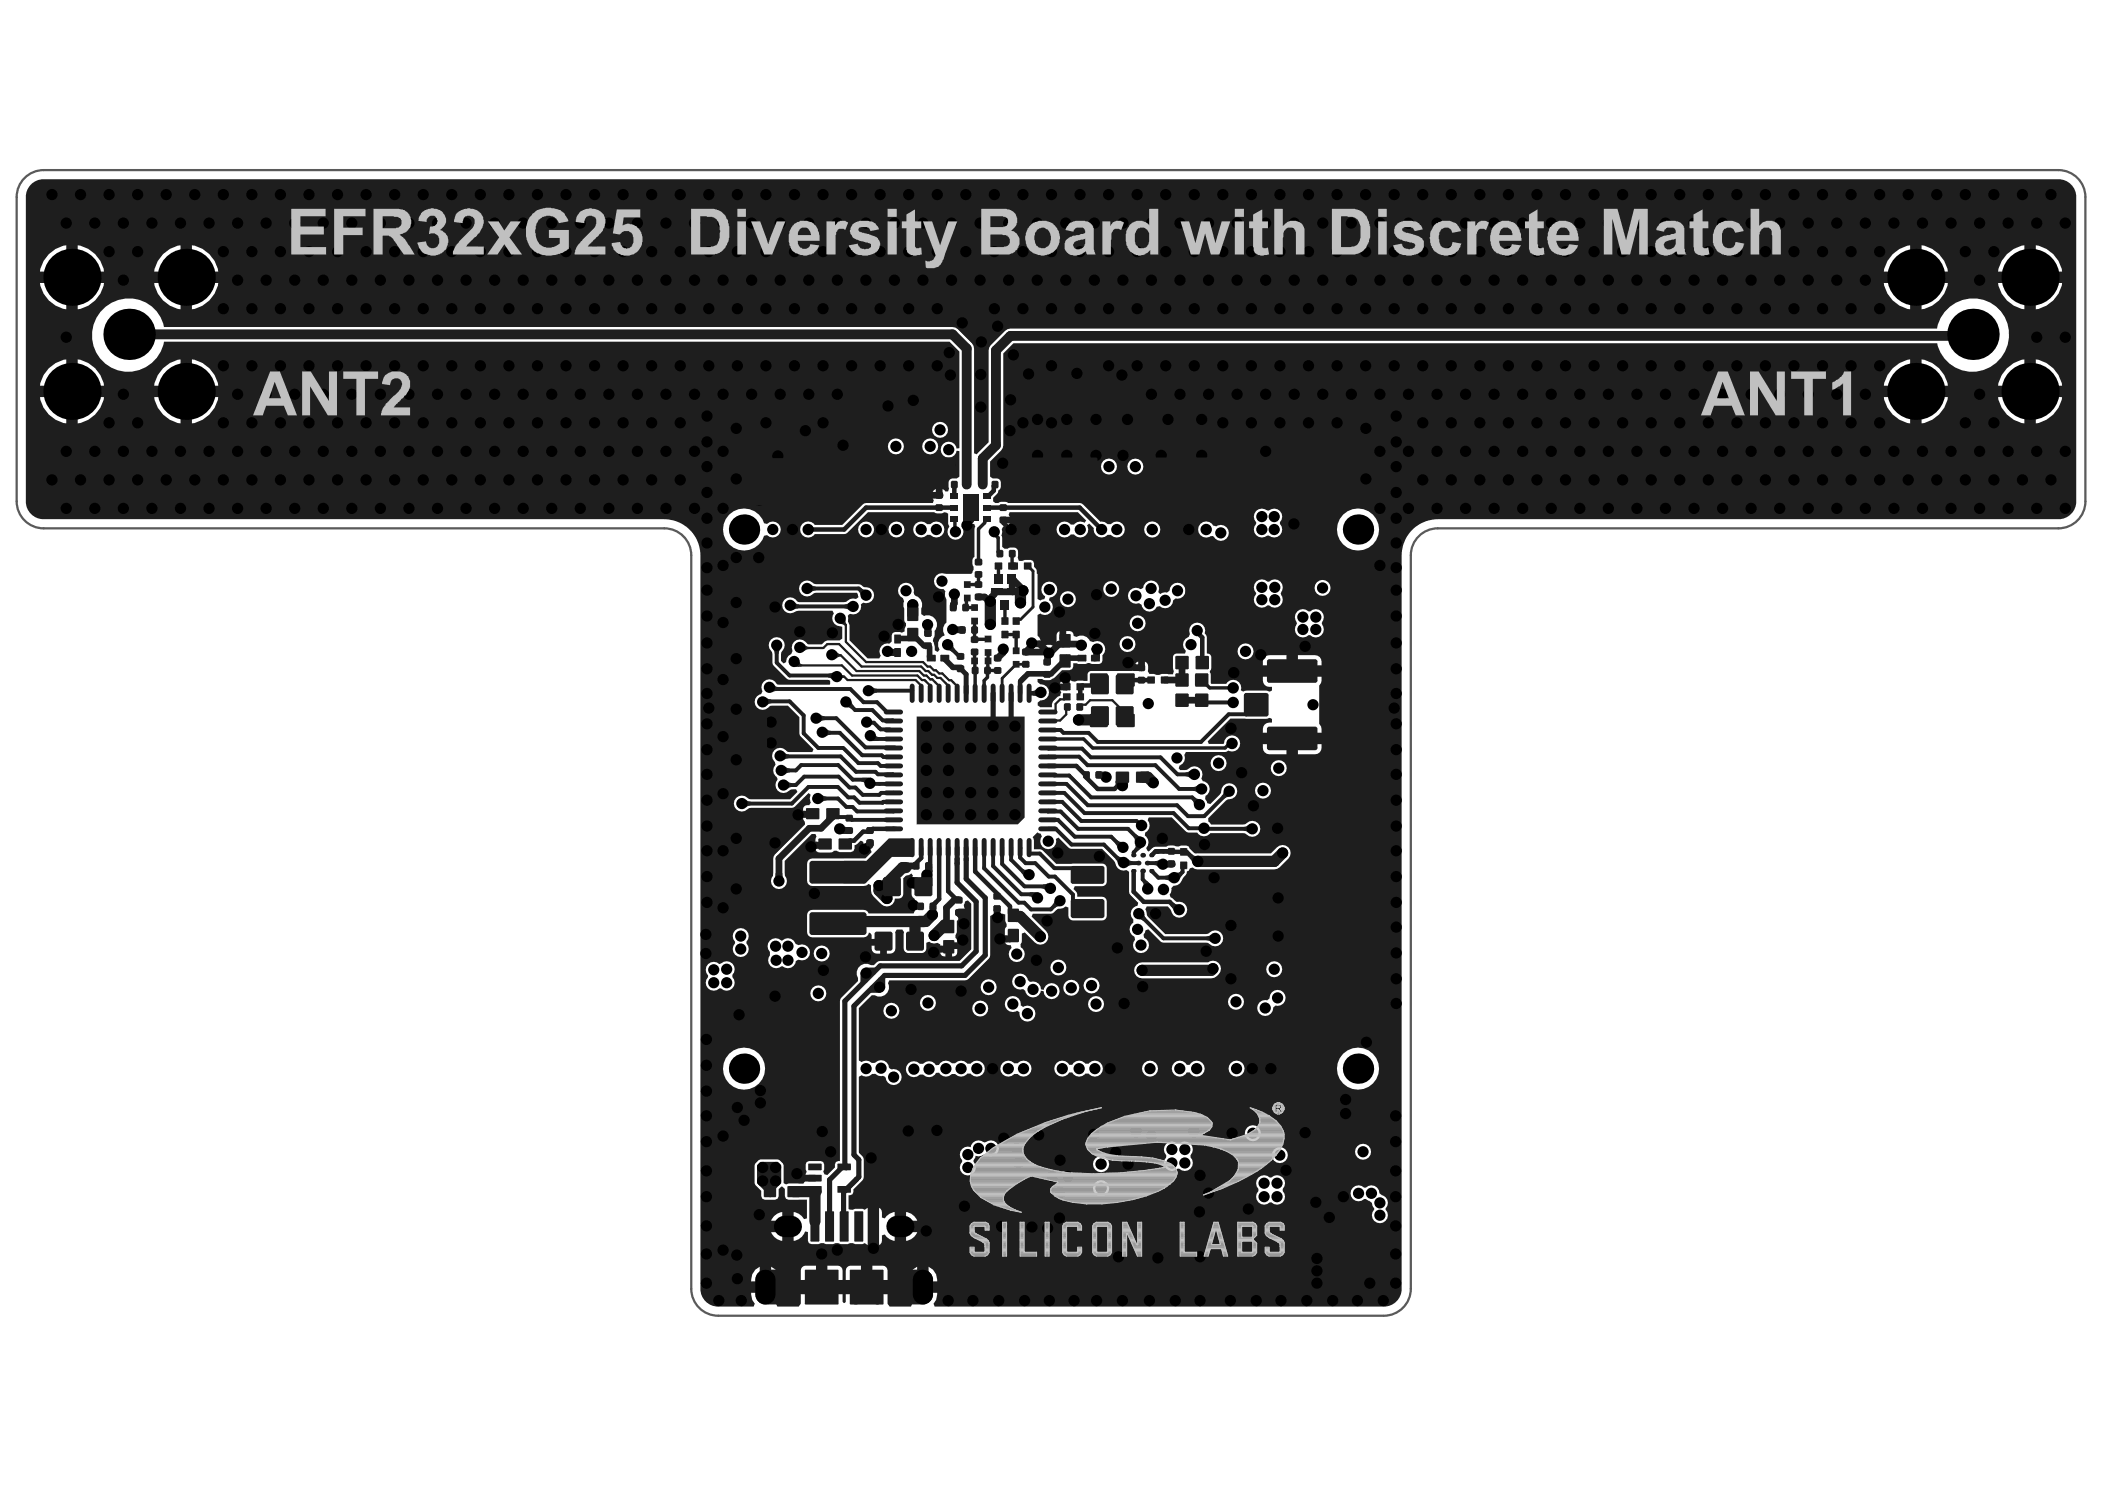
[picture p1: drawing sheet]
<svg xmlns="http://www.w3.org/2000/svg" width="297mm" height="210mm" viewBox="0 0 297 210" stroke-linecap="round" stroke-linejoin="round" font-family="sans-serif">
<path d="M195.2 185.6h-93.8a3.8 3.8 0 0 1-3.9-3.8v-103.5a3.8 3.8 0 0 0-3.8-3.8h-87.5a3.8 3.8 0 0 1-3.8-3.8v-42.9a3.8 3.8 0 0 1 3.8-3.8h284.3a3.8 3.8 0 0 1 3.8 3.8v42.9a3.8 3.8 0 0 1-3.8 3.8h-87.6a3.8 3.8 0 0 0-3.8 3.8v103.5a3.8 3.8 0 0 1-3.8 3.8" fill="none" stroke="#5a5a5a" stroke-width=".32"/>
<g fill="#1e1e1e">
<path d="M159.7 120.5a.34 .34 0 0 1 .5-.1 .34 .34 0 0 1 0 .5h-.4l-.2-.2z"/>
<path d="M162.2 120.5a.34 .34 0 0 1 .5-.1 .34 .34 0 0 1 0 .5h-.4l-.1-.2z"/>
<path d="M162.3 122.6h.4a.34 .34 0 0 1 .1 .5 .34 .34 0 0 1-.5 0 .34 .34 0 0 1 0-.5z"/>
<path d="M159.8 122.6h.4a.34 .34 0 0 1 0 .5 .34 .34 0 0 1-.5 0 .34 .34 0 0 1 .1-.5z"/>
<path d="M106.8 179.7l.4-.4 .6-.2 4 .1v4.7l-.1 .1h-3.7a1.36 1.36 0 0 1-1.4-1.4v-2.4z"/>
<path d="M126.5 179.1h3.7a1.44 1.44 0 0 1 1.5 1.5v1.9a1.43 1.43 0 0 1-1.5 1.5h-3.7l-.1-.1z"/>
<path d="M129.4 101.1h15.2v14.2l-1 1h-14.2z"/>
<path d="M107.7 166.2h1.9l-.2 1.9h-1.5z"/>
<path d="M128.5 97.6h.4v.2h-.3z"/>
<path d="M117.6 95l.1-.1 .3 .3-.1 .1z"/>
<path d="M163 121.5l.7-.2-.3 1-.2-.2-.4-.1z"/>
<path d="M166 123.1h.3l.3-.2 .2 .6-.4 .6z"/>
<path d="M164.4 123.5h.4l.3-.3v1.2l-.3-.2-.4-.1z"/>
<path d="M168.4 111l.3-.1 .3-.2v1.1l-.3-.2h-.3z"/>
<path d="M125.9 91.5l.5 .1-.2 .9h-.5z"/>
<path d="M121.7 109.7h.9l-.6 .9-.1-.3h-.4z"/>
<path d="M123.6 103.7l.1 .2 .4 .1-.2 .5h-.9z"/>
<path d="M170.3 132.1l.3-.1 .3-.2v1.1l-.3-.2-.3-.1z"/>
<path d="M122.9 174.9h.7v.4l.2 .2h-1.1z"/>
<path d="M109.3 96.6l.2 .2 .3 .1-.2 .6-.7 .2z"/>
<path d="M116 112.1l.3 .2 .3 .1v.5l-.3 .1-.3 .2z"/>
<path d="M112.2 85l.2 .2 .4 .1-.2 .5-.7 .2z"/>
<path d="M114.5 82.5l.3 .2h.3v.6l-.3 .1-.3 .2z"/>
<path d="M121.6 133.9l.9-.1 .1 .6-1.1 .1z"/>
<path d="M135.8 129.1h.9v.8l-1-.3z"/>
<path d="M114.8 118.8l.5-.1 .4 1-.6 .1z"/>
<path d="M109.4 123.2h1l.1 .5h-1.1z"/>
<path d="M112.5 166.4l.7-.7h.5l-.3 1z"/>
<path d="M144.3 122.5l.3 .2h.3l-.4 1-.4-.6z"/>
<path d="M175.5 116.6h.3l.3-.2v1.1l-.3-.2-.3-.1z"/>
<path d="M118.5 88l.8-.6v.4l.2 .3-.3 .2z"/>
<path d="M109 91.6h1.2l-.3 .3v.3h-.6v-.3z"/>
<path d="M113.5 90.8l.3 .3 .3 .2v.3l-.7 .3z"/>
<path d="M115.7 100.8l.3 .2h.4v.6l-.4 .1-.3 .2z"/>
<path d="M116.6 102.8l.3 .2 .4 .1-.1 .6-.7 .2z"/>
<path d="M105.2 112.8l.3 .2 .4 .1v.5l-.4 .1-.3 .2z"/>
<path d="M122.8 139.2l.8-.5 .9-.1 .3-.4-.8-.3-.4 .8-.2 1-.4 .2z"/>
<path d="M121.8 138l-.2 .3 .7 .3 .5-.8 .1-.9 .4-.3 .3 .8-.8 .4z"/>
<path d="M172.7 111.6l.8 .8-.4 .1-.3 .2-.4-.4 .2-.3z"/>
<path d="M139.8 101.2h.7l.2 .6h-1.1z"/>
<path d="M142.3 101.4l.7-.2 .1 .3 .1 .1-.8 .7z"/>
<path d="M130.4 88.7h1v.5l-.9 .1z"/>
<path d="M108.1 98.4l.7 .3 .1 .5-.4 .1-.3 .2z"/>
<path d="M113.1 114.3l.6 .1 .1 .9-.6 .1z"/>
<path d="M130.5 124.2l1-.5 .1 .2-1 .8z"/>
<path d="M130.6 122.2h1l-.1 .9-1-.4z"/>
<path d="M165.6 127.3l.3 .2 .3 .1-.6 .9-.4-.7z"/>
<path d="M121.5 82.9l.3 .2 .4 .1-.8 .8-.3-.6z"/>
<path d="M133.7 91.7l.8-.7 .1 .3 .2 .3-.4 .4-.3-.2z"/>
<path d="M112.9 93.3v.3l.3 .1-.1 .3-.9 .1z"/>
<path d="M119.2 85.3l.3-.1 .3-.2v1.1l-.3-.2-.3-.1z"/>
<path d="M168.2 112.8l.4-.3 .3 .2h.4l-.8 .8-.1-.4z"/>
<path d="M167.3 109l.4-.1 .3-.2v1.1l-.3-.2-.4-.1z"/>
<path d="M132 135.1l.5-.5v.2l.1 .2-.2 .3z"/>
<path d="M131.9 133.6l.9-.2 .2 .9-.5 .2z"/>
<path d="M141.7 131.9l.5 .1v.9l-.5 .1z"/>
<path d="M119.2 116.6l.5 .1-.4 .9h-.4z"/>
<path d="M160.7 129.7l.8-.8v.3l.2 .3-.3 .4-.3-.2z"/>
<path d="M118 91.9l.3 .3 .3 .1v.3l-.7 .4z"/>
<path d="M111.1 110.2l.3 .2 .4 .1v.5l-.4 .1-.3 .2z"/>
<path d="M110.8 108.1l.3 .2 .4 .1v.6h-.4l-.3 .2z"/>
<path d="M110.7 106.1l.3 .2 .3 .1v.6l-.7 .2z"/>
<path d="M116.9 95l.7-.2-.2 1.1-.2-.3h-.4z"/>
<path d="M118.8 95.2l.3 .1v.3l-.3 .1z"/>
<path d="M123.1 96.9l.3 .2 .4 .1v.5l-.4 .1-.3 .2z"/>
<path d="M120.1 98.9l.4 .7-.4 .4-.3-.2h-.3z"/>
<path d="M161.2 124.4l.7-.1 .5 .4-1.1 .2 .1-.2z"/>
<path d="M168.2 120.5l.3 .2h.3l-.6 1-.3-.6z"/>
<path d="M145.3 125.9h1l-.7 .8-.1-.2-.3-.1z"/>
<path d="M148.8 127l.7 .8-.3 .1-.3 .2-.4-.4z"/>
<path d="M147.2 124.8l.7-.2-.4 1-.2-.2-.3-.1z"/>
<path d="M159.9 118l.5-.3 .6 .3-.9 .7v-.4z"/>
<path d="M160.2 119.2l1 .4-.6 .4-.5-.2 .1-.3z"/>
<path d="M157.7 118.5l.3 .2 .3 .1-.6 .8-.3-.6z"/>
<path d="M157.7 120.7l.3 .2h.4l-.6 .9-.4-.6z"/>
<path d="M159.2 121.2l.3 .2 .3 .1v.5l-.7 .3z"/>
<path d="M145.6 97.5l.4-.1 .2-.2 .2 1.1-.7-.2z"/>
<path d="M119.1 121.4h3.2l3.1-3.1h3.3v2.6h-2.8l-3.8 3.7h-3z"/>
<path d="M106.8 164.4l.5-.5h2.5l.4 .5v2.5l-.9 1h-1.5l-1-1z"/>
<path d="M121.4 137.2l.7-.7h1.6l-2.3 2.3z"/>
<path d="M122.6 140.1l2.3-2.3v1.5l-.7 .8z"/>
<path d="M4.2 26.2a2.53 2.53 0 0 1 1.7-.9h284.8a2.5 2.5 0 0 1 2.3 2.5v42.9a2.48 2.48 0 0 1-2.5 2.5h-87.7a5.1 5.1 0 0 0-5 5.1v103.5a2.48 2.48 0 0 1-2.5 2.5h-63.4l-.2-.4 .4-.5 .1-1h-4l.2 1 .3 .5-.1 .4h-3.1l-.3-.4v-1.5h-5.9v1.3l-.2 .1-.2-.2v-1.2h-5.9v1.5l-.3 .4h-3l-.2-.4 .4-.5 .1-1h-4l.1 1 .4 .5-.2 .4h-5.2a2.5 2.5 0 0 1-2.3-2.5v-103.5a5.1 5.1 0 0 0-5-5.1h-87.6a2.48 2.48 0 0 1-2.6-2.5v-42.9a2.4 2.4 0 0 1 .6-1.6zM287.3 34.6v3.7h3.7a4.4 4.4 0 0 0-3.7-3.7zM283.2 35.9l-.7 .9-.5 1.1-.1 .4h3.8v-3.7l-.4 .1-1.1 .4zM271.2 34.6v3.7h3.7a4.4 4.4 0 0 0-3.7-3.7zM267.1 35.9l-.8 .9-.4 1.1-.1 .4h3.7v-3.7l-.3 .1-1.2 .4zM27.1 34.6v3.7h3.7a4.4 4.4 0 0 0-3.7-3.7zM23 35.9l-.7 .9-.5 1.1v.4h3.7v-3.7l-.4 .1-1.1 .4zM11 34.6v3.7h3.7a4.4 4.4 0 0 0-3.7-3.7zM6.9 35.9l-.7 .9-.5 1.1-.1 .4h3.8v-3.7l-.4 .1-1.2 .4zM14.2 44a5.1 5.1 0 0 0 1.7 8 5.1 5.1 0 0 0 7.2-3.8h110.9l1.4 1.4v13.6l-.4 .1a1.12 1.12 0 0 0-1.7-.8 1.12 1.12 0 0 0 0 1.9 1.12 1.12 0 0 0 1.7-.8h.4v3.6a.82 .82 0 0 1-1 .3 .58 .58 0 0 0-.6 .6l.1 .8-.1 .4h-.4l-.3-.3a1.22 1.22 0 0 0-1.5 .4 1.53 1.53 0 0 0 .2 1.2l-.2 .4h-9.6l-3.1 3h-3.9a1.13 1.13 0 0 0-1.7-.2 1.13 1.13 0 0 0 0 1.7 1.13 1.13 0 0 0 1.7-.2h4.4l3.1-3h9.3a1.3 1.3 0 0 0 1.4 0l.6 .2v1.4l.1 .3a1.13 1.13 0 0 0 .1 1.6 1.13 1.13 0 0 0 1.5 0 1.13 1.13 0 0 0 .2-1.5l.2-.4h1.6l.1 .4-.1 .3v4h-.1a1.18 1.18 0 0 0 0 1.3v.5l-.3 .6-3.9-.1a1.11 1.11 0 0 0-1.4 1.1 1.11 1.11 0 0 0 1.3 1.1l.3 .3v.7l.2 .5v3.2a1.41 1.41 0 0 0-.3 1.9 1.3 1.3 0 0 0-.7 1.9l-.3 .4-.4-.3v-.7l-.3-.6 .1-.4a1.29 1.29 0 0 0 .2-1 1.31 1.31 0 0 0 .1-1.6 1.31 1.31 0 0 0-1.6-.5l-.4-.3v-.7a1.28 1.28 0 0 0-.8-1.8l-.3-.5a1.13 1.13 0 0 0-.8-1.3 1.13 1.13 0 0 0-1.3 .7 1.13 1.13 0 0 0 .6 1.4l.2 .4-.1 .8 .1 .3v1.5l.2 .5 .1 .4-.3 .4v.4l-.4 .2-.2-.1h-.7l-.3 .1-.2 .3v.9l-.3 .3a1.13 1.13 0 0 0-1.2 .4 1.13 1.13 0 0 0 0 1.3l-.2 .4h-1.7l-2.5-2.6v-2.1l-.2-.5-.1-.8 .4-.3a1.12 1.12 0 0 0 1.1-.2 1.12 1.12 0 0 0 .4-1.1l.3-.3a1.14 1.14 0 0 0 1.5-1 1.14 1.14 0 0 0-1.3-1.2l-.8-.4h-6.1l-.3-.1a1.61 1.61 0 0 0-1.3-.3 1.15 1.15 0 0 0-.4 1.7 1.15 1.15 0 0 0 1.8 0l6-.1 .2 .6-.3 .3-.4-.1-.4 .1-.6 .4h-.3h-6.5a1.16 1.16 0 0 0-1.7-.5 1.16 1.16 0 0 0-.3 1.7 1.16 1.16 0 0 0 1.7 .1h5.2l.2 .4-.2 .2a1.18 1.18 0 0 0 1.1 1.6h.2v1.7l-.4 .3-1.7-.1-.3 .2-.4 .4h-1.9l-.2-.1a1.15 1.15 0 0 0-1.5-.5 1.15 1.15 0 0 0-.6 1.5l-.2 .5a1.09 1.09 0 0 0-.7 1.1l-.3 .2-.4-.4 .1-1.2a1.6 1.6 0 0 0 .3-1.4 1.15 1.15 0 0 0-1.7-.4 1.15 1.15 0 0 0 0 1.8l.1 1.7 2.2 2.2h5.6l.3 .2v.5h-7.2l-.3-.1a1.13 1.13 0 0 0-1.5-.6 1.13 1.13 0 0 0-.5 1.6l-.2 .4-.2 .1a1.14 1.14 0 0 0-.4 1.8 1.14 1.14 0 0 0 1.8-.2l2.6-.1 1.6 1.7v2.5l2 2-.2 .4h-3.2l-.4-.1a1.13 1.13 0 0 0-1.7-.2 1.13 1.13 0 0 0 0 1.7l.1 .4-.2 .3a1.07 1.07 0 0 0 .4 1.4l.1 .3v.2a1.14 1.14 0 0 0 .2 1.6 1.14 1.14 0 0 0 1.6-.3l.8-.1 .2 .4-1 1h-5.6h-.3a1.15 1.15 0 0 0-1.7-.2 1.15 1.15 0 0 0 .1 1.7 1.15 1.15 0 0 0 1.6-.2l6.4-.1 2.1-2 .3 .2a1.01 1.01 0 0 0 0 1.1l-.2 .4h-.3a.57 .57 0 0 0-.6 .5v1.3l.2 .4 .1 .5-4.4 4.5-.1 2.7a1.14 1.14 0 0 0 0 1.6 1.14 1.14 0 0 0 1.6 0 1.14 1.14 0 0 0 .1-1.6l-.1-2 3.8-3.9h.6l.1 .3-.1 .5v1.3l.1 .4 .4 .2h1.6l.5-.3h.3l.5 .2h1.6l.3-.1 .2-.4v-.5l.4-.2 .4-.4 .4 .2a.81 .81 0 0 0 .2 .8 .81 .81 0 0 0 .8 .2l.2 .4-.9 .9-7.8 .1-.4 .4v.2v2.4a.73 .73 0 0 0 .7 .8h7.3l.5-.2 .1-.1 .4 .2a2.02 2.02 0 0 0 .3 1.5l1.1 1.1a1.12 1.12 0 0 0 1.2 .3 1.12 1.12 0 0 0 .8-1l.8-.1 .3-.3v-2.5l.4-.4 .5-.1 .3-.2 .2 .3-.2 .5v2.1l.1 .3 .3 .3a.75 .75 0 0 1 0 .9l.1 .9-.2 .4h-6.3l-.2-.3-.5-.3h-7.3a.73 .73 0 0 0-.7 .8v2.4v.3l.4 .4h7.6a.76 .76 0 0 0 .7-.7l.4 .4v1.9a.73 .73 0 0 0 .7 .7h1.9l.5-.2 .3-.5-.1-2.3 .3-.4h.7l.2 .4v2.3a.65 .65 0 0 0 .7 .6h2.1l.4-.4v-1l.4-.2a1.07 1.07 0 0 0 1.2 .2l.4 .2v1.1a.57 .57 0 0 0 .5 .6h1.3l.4-.2 .1-.1 .1-1.8-.3-.5v-.4l.2-.4v-1.6l.3-.3h.3a.93 .93 0 0 0 .5-1.5l-.1-.5 .2-.4 .4-.2 .5 .5v6.4l-1.7 1.7h-11.2l-.5 .2-.4 .3h-.4l-.4-.1a1.33 1.33 0 0 0-1.4 .5 1.33 1.33 0 0 0 0 1.5v.4l-2.4 2.3-.2 .5v22.6l-.5 .1-.2 .4v.4l-1.1 1.1-.4-.2-.1-.3 .1-.3v-.7l-.1-.4-.4-.1h-1.6l-.4 .1-.1 .4v.7l.1 .3-.2 .5v.8l-.2 .3h-2.1a.61 .61 0 0 1-.7 0v-2.5l-.1-.3-.5-.4-.2-.1h-2.5l-.2 .1-.5 .4-.1 .3v2.5l.1 .3 .8 .8v.7l.2 .4 .3 .1h1.5l.3-.1 .2-.4v-1l.3-.3h.2l.4 .3v1l.1 .4 .4 .1h2.6v2.7l-.4 .1a2.16 2.16 0 0 0-1.5-1v4a1.96 1.96 0 0 0 1.6-1.3l.4 .1v1.2l.1 .4 .4 .1h1l.3-.1h.4l.4 .1h1l.3-.1h.4l.3 .1h1l.6-.1 .5 .1h1l.3-.1 .4 .2v-5.2l-.4 .3-.3-.2h-1l-.4 .2-.6-.1v-2l.6-.1 .1-.4v-.3l1.3-1.3 .2-.5-.1-2.7-.6-.7v-10.7l.4-.2 .2 .1a1.1 1.1 0 0 0 1.2-.3h.5l.4 .2 .4 .1h.3l.4 .3a1.12 1.12 0 0 0 1.3 1 1.12 1.12 0 0 0 .9-1.4 1.12 1.12 0 0 0-1.4-.8l-.4-.3a1.11 1.11 0 0 0-.7-1 1.11 1.11 0 0 0-1.2 .3h-.5l-.4-.2-.4-.1-.6 .2-.4-.2v-7.4l1.8-1.8h.4l.5 .2a1.32 1.32 0 0 0 1.3-.5 1.32 1.32 0 0 0 .1-1.4l.2-.4 10.9-.1 3.3-3.2v-5.8l.5-.2a1.48 1.48 0 0 0 1.3-.1l.3 .1v.9l.2 .5v.3l-.2 .5v1.6a.63 .63 0 0 0 .8 .5l.2 .4-.1 .1a1.12 1.12 0 0 0 0 1.6 1.12 1.12 0 0 0 1.7-.1 1.12 1.12 0 0 0-.4-1.7v-.4l.2-.4v-1.1l.4-.2 1.4 1.4a1.13 1.13 0 0 0 1.6 0 1.13 1.13 0 0 0 0-1.6l-2-2 .1-.4 2.8-.1 .7-.6 .8-.1 .4-.2 .4 .1v1.2a.67 .67 0 0 0 .6 .6h4.4l.3-.4 .1-.2v-2a.67 .67 0 0 0-.7-.7h-3.5v-.5l-.5-.6 .2-.4h4.1l.3-.4 .1-.2v-1.9a.65 .65 0 0 0-.7-.7l-6.5 .1-2-2.1h-1.1v-1.2l-.2-.5 .7-.7 .5 .2 .1 .4-.1 .2a1.13 1.13 0 0 0 .9 1.6 1.13 1.13 0 0 0 1.2-1.4l.4-.2 1.6 1.5h4.5l1.7 1.7 .2 .3a1.23 1.23 0 0 0 1.6 1.1l.3 .2 .1 3 1.2 1.4-.1 .4a1.1 1.1 0 0 0-.9 .8 1.1 1.1 0 0 0 .3 1.1v.5l-.2 .1a1.12 1.12 0 0 0 .4 1.8l.1 .5a1.13 1.13 0 0 0 .1 1.6 1.13 1.13 0 0 0 1.7-.3 1.13 1.13 0 0 0-.5-1.6l-.1-.5 .2-.5 .4-.2 1.9 1.8 6.3 .1 .4 .1a1.15 1.15 0 0 0 1.7 .1 1.15 1.15 0 0 0-.1-1.7 1.15 1.15 0 0 0-1.7 .2l-.3 .1h-5.8l-2.4-2.5-.4-1 .2-.4h3l.4 .5a1.16 1.16 0 0 0 1.3 1.1 1.16 1.16 0 0 0 1-1.4 1.16 1.16 0 0 0-1.5-.9l-.8-.6-.1-.4 .1-.3 .1-.6 .3-.4a1.42 1.42 0 0 0 1.3-.9l.5-.7 .1-.4 .3-.1a.53 .53 0 0 1 .5-.4l.3 .2 .4 .1 10.8-.1h.4a3.5 3.5 0 0 0 1.9-2.3 1.13 1.13 0 0 0-.7-1 1.13 1.13 0 0 0-1.2 .2l-.9 .9h-10.5l-.4-.2-.5-.5-.1-.3-.4-.1h-.7a1.19 1.19 0 0 1-1.1 0h-.6l-.4 .1-1.8 .1-.7 .6-.4-.5a1.11 1.11 0 0 0-.1-1.7v-.5a1.11 1.11 0 0 0 .3-1.7l.2-.4h3.3l2.1 2.1h1.5l.1 .2a1.12 1.12 0 0 0 1.7-.1l5 .1a1.61 1.61 0 0 0 1.3 .4 1.15 1.15 0 0 0 .4-1.8 1.15 1.15 0 0 0-1.8 .1h-4.8l-.4-.4v-.5l2.5-2.5 .3-.1a1.15 1.15 0 0 0 1.3-1.2 1.15 1.15 0 0 0-1.3-1.1 1.15 1.15 0 0 0-1 1.3l-1.5 1.6-.5-.1-.2-.6v-.4l.3-.2a1.11 1.11 0 0 0 .2-1.2 1.11 1.11 0 0 0-.9-.7l-.2-.4a1.16 1.16 0 0 0-.4-1.5 1.16 1.16 0 0 0-1.5 .3h-1.1l-.2-.2 .2-.4a1.12 1.12 0 0 0 .6-1.5l.2-.4h5.6l.4-.2a1.15 1.15 0 0 0 1.6-.6 1.15 1.15 0 0 0-.8-1.5 1.15 1.15 0 0 0-1.4 1.1h-.1h-2l-.2-.3 3.2-3.2h5.1l.4-.1 .4 .1v.5a1.08 1.08 0 0 0-1.3 1.5h8.3a1.29 1.29 0 0 0-.3-1.3v-5.5a1.2 1.2 0 0 0 .3-1.1h-8.3a1.08 1.08 0 0 0 1.3 1.4v.5l-.4 .2-.4-.2h-2.8l-.4 .2-.4-.2a1.12 1.12 0 0 0-.6-1.4 1.12 1.12 0 0 0-1.5 .5h-2.1v-.1v-1.2l-.2-.4 .2-.6v-1.7a.55 .55 0 0 0-.6-.3v-2.3v-.2l-.3-.3a1.13 1.13 0 0 0-1.1-1.6 1.13 1.13 0 0 0-1 1.6l-.2 .5h-.1a1.11 1.11 0 0 0-.3 1.9l-.1 .4h-1.2a.52 .52 0 0 0-.5 .5v1.5l.1 .5-.1 .4h-.6a1.5 1.5 0 0 0-1.3 .1l-1.4-.1-.2-.4v-.3a.83 .83 0 0 0-.7-1.1l-.8 .1a.9 .9 0 0 0-.4 1l-.4 .2h-5.7l-.2 .1-.3 .3v1.1l-1.5-.1-.3 .2-.5-.2a1.68 1.68 0 0 0-1.5 .1 1.5 1.5 0 0 0 0 1.5l-.1 .5-.4 .2-.6 .6-.2 .4v.5h-1.6l-.4-.3v-.4l.5-.3a1.14 1.14 0 0 0 1.1-1.2 1.14 1.14 0 0 0-1.2-1.1l-.4-.3v-.4a1.42 1.42 0 0 1 1.1 .2l.8-.1 .3-.2 1.3-1.2h1l.4-.1 .1-.4v-.4h.5a2.79 2.79 0 0 0 1.8-.1l.4 .2h1l.3-.2 .2-.3-.1-.8a1.13 1.13 0 0 0 .3-1.5 1.13 1.13 0 0 0-1.5-.3l-.5-.2-.1-.2a1.32 1.32 0 0 0-1.8-.4l-.4-.1v-.1a.57 .57 0 0 0-.6-.6h-1.2l-.4 .2-.2 .4v1.3l-.4 .2a1.25 1.25 0 0 0-1.5 .2l-.4-.3 .1-.6-.2-.5-.3-.2v-2.9l.4-.3 .2 .2a1.12 1.12 0 0 0 1.4-.5 1.12 1.12 0 0 0-.4-1.5l.1-.4a1.12 1.12 0 0 0 1-1.5 1.12 1.12 0 0 0-1.7-.5 1.12 1.12 0 0 0 .1 1.8l-.1 .4-.6 .2-.4-.2v-3.5h-.1v-.6l-.4-.4v-.5l-.1-.4-.4-.1h-.8l-.3 .1h-.5l-.2-.5v-1l-.3-.3a1.28 1.28 0 0 0-1.1 .1 .67 .67 0 0 1-.8-.3v-1.2l-.1-.4 .1-.5v-.3l.2-.5a.73 .73 0 0 0 .9-.6 1.06 1.06 0 0 0-.2-1l.2-.3h9.6l1.2 1.1-.3 .4-.1-.1a1.08 1.08 0 0 0-1.3 .3h-.5l-.1-.1a1.13 1.13 0 0 0-1.6 0 1.13 1.13 0 0 0 .1 1.6 1.13 1.13 0 0 0 1.6-.1h.5v.1a1.12 1.12 0 0 0 1.5 .1 1.12 1.12 0 0 0 .3-1.5l.3-.2 .7 .6a1.11 1.11 0 0 0 .6 1.2 1.11 1.11 0 0 0 1.3-.2h.5a1.13 1.13 0 0 0 1.6 0 1.13 1.13 0 0 0 0-1.6 1.13 1.13 0 0 0-1.6 0h-.5l-.4-.2-.6-.1-2.7-2.6h-10.3a1.3 1.3 0 0 0-1.4 0h-.4l-.4-.3v-.5l.6-.5 .2-.5a1.11 1.11 0 0 0 0-1.7 1.45 1.45 0 0 1-1.1-.2l-.1-2.2 1.6-1.6 .2-.3 .1-.4v-12.9l1.4-1.5h130.4a5.2 5.2 0 0 0 6.4 3.9 5.2 5.2 0 0 0 3.5-6.6 5.1 5.1 0 0 0-5.3-3.6 5.1 5.1 0 0 0-4.7 4.3h-130.7h-.4l-.3 .3-2.3 2.3-.1 .4v13l-1.6 1.7-.5-.1v-14.8v-.4l-.3-.4-2-2-.3-.2-.4-.1h-111.3l-.1-.4a5.1 5.1 0 0 0-8.8-1.7zM287.3 39.9v3.7a4.4 4.4 0 0 0 3.7-3.7zM281.9 39.9a4.4 4.4 0 0 0 3.8 3.7v-3.7zM271.2 39.9v3.7a4.4 4.4 0 0 0 3.7-3.7zM265.8 39.9a4.4 4.4 0 0 0 3.7 3.7v-3.7zM27.1 39.9v3.7a4.4 4.4 0 0 0 3.7-3.7zM21.8 39.9a4.4 4.4 0 0 0 3.7 3.7v-3.7zM11 39.9v3.7a4.4 4.4 0 0 0 3.7-3.7zM5.6 39.9a4.4 4.4 0 0 0 3.8 3.7v-3.7zM287.3 50.7v3.7h3.7a4.4 4.4 0 0 0-3.7-3.7zM283.2 51.9l-.7 1-.5 1.1-.1 .4h3.8v-3.7l-.4 .1-1.1 .4zM271.2 50.7v3.7h3.7a4.4 4.4 0 0 0-3.7-3.7zM267.1 51.9l-.8 1-.4 1.1-.1 .4h3.7v-3.7l-.3 .1-1.2 .4zM27.1 50.7v3.7h3.7a4.4 4.4 0 0 0-3.7-3.7zM23 51.9l-.7 1-.5 1.1v.4h3.7v-3.7l-.4 .1-1.1 .4zM11 50.7v3.7h3.7a4.4 4.4 0 0 0-3.7-3.7zM6.9 51.9l-.7 1-.5 1.1-.1 .4h3.8v-3.7l-.4 .1-1.2 .4zM287.3 56v3.7a4.4 4.4 0 0 0 3.7-3.7zM281.9 56a4.4 4.4 0 0 0 3.8 3.7v-3.7zM271.2 56v3.7a4.4 4.4 0 0 0 3.7-3.7zM265.8 56a4.4 4.4 0 0 0 3.7 3.7v-3.7zM27.1 56v3.7a4.4 4.4 0 0 0 3.7-3.7zM21.8 56a4.4 4.4 0 0 0 3.7 3.7v-3.7zM11 56v3.7a4.4 4.4 0 0 0 3.7-3.7zM5.6 56a4.4 4.4 0 0 0 3.8 3.7v-3.7zM131.5 60.6a1.15 1.15 0 0 0 2.3 0 1.15 1.15 0 0 0-2.3 0zM130.1 63a1.15 1.15 0 0 0 2.3 0 1.15 1.15 0 0 0-2.3 0zM125.3 63a1.13 1.13 0 0 0 2.2 0 1.13 1.13 0 0 0-2.2 0zM155.4 65.8a1.13 1.13 0 0 0 2.2 0 1.13 1.13 0 0 0-2.2 0zM159.1 65.8a1.13 1.13 0 0 0 2.2 0 1.13 1.13 0 0 0-2.2 0zM177.3 72.1a1.13 1.13 0 0 0 0 1.6v.2a1.12 1.12 0 0 0-.1 1.5 1.12 1.12 0 0 0 1.4 .3l.3-.2a1.21 1.21 0 0 0 1.3 .2 1.21 1.21 0 0 0 .7-1l-.3-1a1.12 1.12 0 0 0 .1-1.5 1.12 1.12 0 0 0-1.5-.3l-.3 .1a1.38 1.38 0 0 0-1.6 .1zM129.2 73.9a1.13 1.13 0 0 0 0 1.6 1.13 1.13 0 0 0 1.6 0h.5a1.13 1.13 0 0 0 1.6 0 1.13 1.13 0 0 0 0-1.6 1.13 1.13 0 0 0-1.6 0h-.5a1.11 1.11 0 0 0-1.6 0zM125.4 74.7a1.13 1.13 0 0 0 2.2 0 1.13 1.13 0 0 0-2.2 0zM121.1 74.7a1.13 1.13 0 0 0 2.2 0 1.13 1.13 0 0 0-2.2 0zM102.9 72.6a2.97 2.97 0 0 0 .5 4.6 2.97 2.97 0 0 0 4.4-1.6l.4-.1a1.15 1.15 0 0 0 1.6 0 1.15 1.15 0 0 0 0-1.6 1.15 1.15 0 0 0-1.6 0l-.4-.1a2.96 2.96 0 0 0-4.9-1.2zM161.4 74.7a1.15 1.15 0 0 0 2.3 0 1.15 1.15 0 0 0-2.3 0zM169.4 73.9a1.13 1.13 0 0 0-.1 1.5 1.13 1.13 0 0 0 1.5 .2h.3a1.38 1.38 0 0 0 1.6 .6 1.14 1.14 0 0 0 .5-1.6 1.14 1.14 0 0 0-1.6-.4l-.4-.1a1.12 1.12 0 0 0-1.8-.2zM188.7 74.7a2.97 2.97 0 0 0 5.9 0 2.97 2.97 0 0 0-5.9 0zM177.3 82.1a1.13 1.13 0 0 0 0 1.6v.1a1.13 1.13 0 0 0 0 1.6 1.13 1.13 0 0 0 1.6 0h.2a1.12 1.12 0 0 0 1.5 .1 1.12 1.12 0 0 0 .2-1.5l-.1-.3a1.2 1.2 0 0 0 .2-1.2 1.2 1.2 0 0 0-1-.8l-1 .4a1.13 1.13 0 0 0-1.6 0zM159.5 83.2a1.16 1.16 0 0 0-.1 1.5 1.16 1.16 0 0 0 1.4 .4l.3 .2a1.11 1.11 0 0 0 .9 1 1.11 1.11 0 0 0 1.2-.7l.5-.1a1.14 1.14 0 0 0 1.2 .2 1.14 1.14 0 0 0 .7-1l.3-.3a1.13 1.13 0 0 0 1.4-1 1.13 1.13 0 0 0-1.1-1.2 1.13 1.13 0 0 0-1.2 1.1l-.3 .3h-.7l-.3 .2-.3-.3a1.12 1.12 0 0 0-.7-1.6 1.12 1.12 0 0 0-1.4 1l-.4 .2a1.08 1.08 0 0 0-1.4 .1zM185.5 82.9a1.15 1.15 0 0 0 2.3 0 1.15 1.15 0 0 0-2.3 0zM155.7 83.1a1.13 1.13 0 0 0 2.2 0 1.13 1.13 0 0 0-2.2 0zM149.6 84.5a1.13 1.13 0 0 0 2.2 0 1.13 1.13 0 0 0-2.2 0zM183.1 86.3a1.26 1.26 0 0 0-.1 1.6 1.2 1.2 0 0 0-.2 1.3 1.2 1.2 0 0 0 1.1 .7l1-.3a1.12 1.12 0 0 0 1.5 .1 1.12 1.12 0 0 0 .2-1.5l-.1-.3a1.2 1.2 0 0 0 .2-1.2 1.2 1.2 0 0 0-1-.8l-1 .4a1.13 1.13 0 0 0-1.6 0zM159.4 87.9a1.15 1.15 0 0 0 2.3 0 1.15 1.15 0 0 0-2.3 0zM158 90.9a1.13 1.13 0 0 0 2.2 0 1.13 1.13 0 0 0-2.2 0zM174.6 91.9a1.15 1.15 0 0 0 2.3 0 1.15 1.15 0 0 0-2.3 0zM183.2 92.4v1.5h3.3a1.08 1.08 0 0 0-.9-1.5zM178.5 92.7l-.2 .3-.1 .9h3.3v-1.5h-2.4zM183.2 105v1.4h2.4a1.04 1.04 0 0 0 .9-1.4zM178.2 105a1.08 1.08 0 0 0 .9 1.4h2.4v-1.4zM170.8 107.7a1.15 1.15 0 0 0 2.3 0 1.15 1.15 0 0 0-2.3 0zM179.3 108.4a1.15 1.15 0 0 0 2.3 0 1.15 1.15 0 0 0-2.3 0zM177.1 111.5a1.15 1.15 0 0 0 2.3 0 1.15 1.15 0 0 0-2.3 0zM108.6 132.7a1.13 1.13 0 0 0 0 1.6v.5a1.14 1.14 0 0 0 .2 1.5 1.14 1.14 0 0 0 1.6 0 1.16 1.16 0 0 0 1.9-.7l.3-.2a1.15 1.15 0 0 0 1.6-.7 1.15 1.15 0 0 0-1-1.5l-.5 .1-.4-.2a1.12 1.12 0 0 0-1.9-.4h-.2a1.13 1.13 0 0 0-1.6 0zM103.7 131.3a1.13 1.13 0 0 0 0 1.6v.2a1.13 1.13 0 0 0 0 1.6 1.13 1.13 0 0 0 1.6 0 1.13 1.13 0 0 0 0-1.6v-.2a1.13 1.13 0 0 0 0-1.7 1.13 1.13 0 0 0-1.6 .1zM114.8 134.5a1.15 1.15 0 0 0 2.3 0 1.15 1.15 0 0 0-2.3 0zM99.9 136a1.13 1.13 0 0 0 0 1.6v.2a1.13 1.13 0 0 0 0 1.6 1.13 1.13 0 0 0 1.6 0h.2a1.13 1.13 0 0 0 1.6 0 1.13 1.13 0 0 0 0-1.6v-.3a1.12 1.12 0 0 0 .1-1.5 1.12 1.12 0 0 0-1.5-.2l-.4 .2a1.13 1.13 0 0 0-1.6 0zM148.2 136.5a1.15 1.15 0 0 0 2.3 0 1.15 1.15 0 0 0-2.3 0zM178.7 136.7a1.13 1.13 0 0 0 2.2 0 1.13 1.13 0 0 0-2.2 0zM160.4 136.1a1.13 1.13 0 0 0-.3 1.2 1.13 1.13 0 0 0 1.1 .7h9.7a1.29 1.29 0 0 0 1.3-.9 1.29 1.29 0 0 0-.6-1.5l-.4-.1-.7 .3h-9.3h-.5zM152.9 139a1.15 1.15 0 0 0 2.3 0 1.15 1.15 0 0 0-2.3 0zM138.4 139.3a1.13 1.13 0 0 0 2.2 0 1.13 1.13 0 0 0-2.2 0zM150 139.3a1.15 1.15 0 0 0 2.3 0 1.15 1.15 0 0 0-2.3 0zM143.2 137.7a1.12 1.12 0 0 0-.2 1.3 1.12 1.12 0 0 0 1.3 .5l.1 .1 .3 .2a1.11 1.11 0 0 0 1.1 .9 1.11 1.11 0 0 0 1.1-.9h.4a1.13 1.13 0 0 0 1.5 1.1 1.13 1.13 0 0 0 .4-1.9 1.13 1.13 0 0 0-1.9 .4v.2h-.4a1.21 1.21 0 0 0-1.6-1.1l-.3-.3a1.11 1.11 0 0 0-1.8-.5zM177.7 141.4a1.14 1.14 0 0 0 .5 1.9 1.14 1.14 0 0 0 1.5-1.2l.3-.3a1.13 1.13 0 0 0 1.4-.9 1.13 1.13 0 0 0-1.1-1.3 1.13 1.13 0 0 0-1.2 1.3l-.3 .2h-.7zM114.3 140.1a1.15 1.15 0 0 0 2.3 0 1.15 1.15 0 0 0-2.3 0zM173.3 141.3a1.13 1.13 0 0 0 2.2 0 1.13 1.13 0 0 0-2.2 0zM129.8 141.5a1.15 1.15 0 0 0 2.3 0 1.15 1.15 0 0 0-2.3 0zM153.5 141.6a1.15 1.15 0 0 0 2.3 0 1.15 1.15 0 0 0-2.3 0zM137.2 142.3a1.13 1.13 0 0 0 2.2 0 1.13 1.13 0 0 0-2.2 0zM124.7 142.6a1.13 1.13 0 0 0 2.2 0 1.13 1.13 0 0 0-2.2 0zM142.1 140.8a1.12 1.12 0 0 0-.1 1.5 1.12 1.12 0 0 0 1.5 .3l.4 .2a1.12 1.12 0 0 0 1.2 1.3 1.12 1.12 0 0 0 1-1.5 1.12 1.12 0 0 0-1.7-.6l-.4-.2a1.12 1.12 0 0 0-.6-1.2 1.12 1.12 0 0 0-1.3 .2zM141.5 149.9a1.13 1.13 0 0 0 0 1.7 1.13 1.13 0 0 0 1.6-.1h.5a1.13 1.13 0 0 0 1.6 .1 1.13 1.13 0 0 0 0-1.7 1.13 1.13 0 0 0-1.6 .1h-.5a1.11 1.11 0 0 0-1.6-.1zM149.1 149.9a1.14 1.14 0 0 0 .1 1.8 1.14 1.14 0 0 0 1.7-.4h.4a1.13 1.13 0 0 0 1.8 .1h.5a1.12 1.12 0 0 0 1.7 .2 1.12 1.12 0 0 0 0-1.7 1.12 1.12 0 0 0-1.7 .1h-.5a1.12 1.12 0 0 0-1.8 .2h-.4a1.15 1.15 0 0 0-1.8-.3zM128.2 150a1.13 1.13 0 0 0 0 1.6 1.13 1.13 0 0 0 1.6 0h.5a1.1 1.1 0 0 0 1.8-.3h.4a1.1 1.1 0 0 0 1.8 .2h.5a1.1 1.1 0 0 0 1.7-.1h.5a1.12 1.12 0 0 0 1.6 .2 1.12 1.12 0 0 0 0-1.7 1.12 1.12 0 0 0-1.6 .1h-.5a1.1 1.1 0 0 0-1.7 0h-.5a1.1 1.1 0 0 0-1.8 .2h-.5a1.1 1.1 0 0 0-1.7-.1h-.5a1.11 1.11 0 0 0-1.6-.1zM165.7 149.9a1.14 1.14 0 0 0 .1 1.8 1.14 1.14 0 0 0 1.7-.4h.3a1.14 1.14 0 0 0 1.8 .3 1.14 1.14 0 0 0 0-1.7 1.14 1.14 0 0 0-1.8 .3h-.3a1.16 1.16 0 0 0-1.8-.3zM173.4 150.7a1.13 1.13 0 0 0 2.2 0 1.13 1.13 0 0 0-2.2 0zM161.1 150.7a1.15 1.15 0 0 0 2.3 0 1.15 1.15 0 0 0-2.3 0zM188.7 150.7a2.97 2.97 0 0 0 5.9 0 2.97 2.97 0 0 0-5.9 0zM102 150.7a3 3 0 0 0 6 0 3 3 0 0 0-6 0zM175.7 159.9a1.13 1.13 0 0 0 2.2 0 1.13 1.13 0 0 0-2.2 0zM135.8 162.1a1.13 1.13 0 0 0 0 1.6v.2a1.13 1.13 0 0 0 0 1.6 1.13 1.13 0 0 0 1.6 0 1.13 1.13 0 0 0 0-1.6v-.2l.3-.7a1.5 1.5 0 0 0 1.3-.2 1.21 1.21 0 0 0 1.2 .2 1.21 1.21 0 0 0 .8-1 1.11 1.11 0 0 0-1.7-1l-.3 .2a1.2 1.2 0 0 0-2 .6l-.4-.1-.5 .1zM164.6 161.4a1.13 1.13 0 0 0 0 1.6v.3a1.13 1.13 0 0 0 0 1.6 1.13 1.13 0 0 0 1.6 0h.2a1.13 1.13 0 0 0 1.6 0 1.13 1.13 0 0 0 0-1.6v-.3a1.13 1.13 0 0 0 0-1.6 1.13 1.13 0 0 0-1.6 0h-.2a1.13 1.13 0 0 0-1.6 0zM191.2 162.5a1.15 1.15 0 0 0 2.3 0 1.15 1.15 0 0 0-2.3 0zM179.5 162.9a1.13 1.13 0 0 0 2.2 0 1.13 1.13 0 0 0-2.2 0zM154.2 164.2a1.15 1.15 0 0 0 2.3 0 1.15 1.15 0 0 0-2.3 0zM177.6 166.1a1.13 1.13 0 0 0 0 1.6v.3a1.13 1.13 0 0 0 0 1.6 1.13 1.13 0 0 0 1.6 0h.2a1.13 1.13 0 0 0 1.6 0 1.13 1.13 0 0 0 0-1.6v-.3a1.13 1.13 0 0 0 0-1.6 1.13 1.13 0 0 0-1.6 0h-.2a1.13 1.13 0 0 0-1.6 0zM190.9 167.5a1.13 1.13 0 0 0 0 1.6 1.13 1.13 0 0 0 1.6 0h.2l.9 .6 .3 .9a1.13 1.13 0 0 0 0 1.6 1.13 1.13 0 0 0 1.6 0 1.13 1.13 0 0 0 0-1.6v-.1a1.11 1.11 0 0 0-.5-1.9l-.3-.3a1.13 1.13 0 0 0-.7-1 1.13 1.13 0 0 0-1.3 .2h-.2a1.13 1.13 0 0 0-1.6 0zM154.2 167.6a1.15 1.15 0 0 0 2.3 0 1.15 1.15 0 0 0-2.3 0zM127.9 171v1.2h1.5a1.94 1.94 0 0 0-1.5-1.2zM109.2 171.5l-.4 .7h1.6v-1.2l-.7 .2zM127.9 173.8v1.2a1.94 1.94 0 0 0 1.5-1.2zM124.1 170.4v5.2l.3-.3v-1l.5-.2a1.91 1.91 0 0 0 1.3 .9v-4a1.91 1.91 0 0 0-1.3 .9l-.5-.1v-1.1zM108.8 173.8a1.94 1.94 0 0 0 1.6 1.2v-1.2zM131 178.7v2.1h1.2a2.04 2.04 0 0 0-1.2-2.1zM128.8 179.1l-.4 .7-.2 1h1.2v-2.1zM123.1 178.5v2.3h2.1v-1.6a.69 .69 0 0 0-.6-.7zM119.5 178.7l-.2 .5v1.6h2.2v-2.3h-1.5zM116.8 178.5v2.3h2.1v-1.6a.69 .69 0 0 0-.7-.7zM113.2 178.7l-.2 .5v1.6h2.1v-2.3h-1.4zM108.8 178.7v2.1h1.2a2.04 2.04 0 0 0-1.2-2.1zM106.6 179.1l-.5 .7-.1 1h1.2v-2.1z"/>
</g>
<path d="M18.2 47.2h116.2l2 2v19.2M278.4 47.2l-.2 .2h-135.6l-2.1 2v13.4l-1.8 1.9v3.6" fill="none" stroke="#1e1e1e" stroke-width="1.4"/>
<path d="M137 71.6v1.8l-.6 .5v.2" fill="none" stroke="#1e1e1e" stroke-width=".97"/>
<path d="M134.7 73.2v.1v1.6l.1 .1M139 73.7l-.9 .9v4.7" fill="none" stroke="#1e1e1e" stroke-width=".48"/>
<path d="M108 181.6h22.2" fill="none" stroke="#1e1e1e" stroke-width="2"/>
<g fill="none" stroke="#1e1e1e" stroke-width=".95">
<path d="M129.2 65.7h.3l.7 .7v2.8l.7 .7h1.6M141.6 73.4h2.9l1.3 1.3h.2M167.7 74.7v10.8l-6.6 6.6v2.1M144.7 92h.1M145.6 90.7l.1 .1h1l1.3 1.3v.2l-.2 .2v.9M147.8 93.4h.1M150.1 95.6h.2M150.1 90.9h2.2M150.3 90.4v.1l-.3 .4h-.6l-1.2 1.2h-.4l-.1-.1h-2.9M150.5 96.9h-1.3l-.3 .1M159.2 93.5h.2l.7 .7h1M161 94.2h.1"/>
<path d="M161.1 94.2h.1"/>
</g>
<path d="M141.6 73.3v.5l.9 .9h.2" fill="none" stroke="#1e1e1e" stroke-width=".63"/>
<circle cx="132.5" cy="69.9" r=".48" fill="#1e1e1e"/>
<path d="M134 65.6h-.6l-.9 .8v3.5M142.7 81.6l.1 .1v1.8M142.8 81.7h.2l1.3 1.5v.1h-.1l-.2 .2h-3.7v.3l-.4 .5v.4l-.2 .1" fill="none" stroke="#1e1e1e" stroke-width=".95"/>
<path d="M138.7 68.3v.1" fill="none" stroke="#1e1e1e" stroke-width=".97"/>
<path d="M104.8 113.4l-.1 .1M122.1 105.4h4.2" fill="none" stroke="#1e1e1e" stroke-width=".55"/>
<path d="M134.7 71.6h-12.5l-3.1 3.1h-5.1M134.7 68.4v1.6M139.3 71.6h13.1l3.1 3.1M140.4 68.4l-.2 .1v.7l-.8 .8h-.1" fill="none" stroke="#1e1e1e" stroke-width=".63"/>
<path d="M145 79.8l.8 .8v5l-1.8 1.8h-.4l-.2 .2" fill="none" stroke="#1e1e1e" stroke-width=".4"/>
<path d="M139.7 84.8v3.3M144.3 83.3l-.3 .4v1.3" fill="none" stroke="#1e1e1e" stroke-width="1.6"/>
<path d="M139.3 73.2l-.3 .1v.4M140.3 75v.3l.6 .6v2l.2 .2M140.9 79.8v1.8M142.8 79.8h.1M142.8 78.1v1.7M138.1 81v1.5M140.9 81.6h.1M141.8 85.4v2.2M141.8 89.5h1.6v2.3" fill="none" stroke="#1e1e1e" stroke-width=".48"/>
<circle cx="138.1" cy="82.5" r=".24" fill="#1e1e1e"/>
<path d="M136.5 82.5h1.6M136.5 84.4l-.1 .1v1.1l-.1 .1h1.2M137.5 87.6v2.6l1.9-.1M137.5 92l.1 2.6M139.4 92l-.1 2.6h1.5M169.6 95.9l1.1 1.1h3.3M147.9 104.2h5l1.3 1.3h18.7l.6-.6" fill="none" stroke="#1e1e1e" stroke-width=".48"/>
<g fill="none" stroke="#1e1e1e" stroke-width=".95">
<path d="M134.4 88.8l1.4 .1M134.5 85.7h.1M134.7 83.8v1.3l-.2 .2v.4M135.8 88.9h.1M138.1 84.2h.9l.6 .6h.1M145.6 90.7v.4l-.9 .9M150.3 95.6v.2l.2 .2v.9M154.8 91.6h-.3l.2-.3v1.3l-.2 .2M166.8 93.5v2.4h-2.5M166.8 98.8h2.8M156 109.6h.1M157.9 110.7v.1"/>
<path d="M158.4 109.9l-.5 .5"/>
</g>
<path d="M144.6 95.5l-.6 .6v1.7M146.9 97.7l-.1 .1h-1.6M152.4 96.9v1.4M152.6 96.7h1.7M158.9 95.9h2.2M161.1 95.9h1.3M168.9 89v.2l.8 .7v3.6M123.2 116.9l-.4 .4h-1M153.3 109.7l1.6 1.6h2.4l.8-.9" fill="none" stroke="#1e1e1e" stroke-width=".63"/>
<g fill="none" stroke="#1e1e1e" stroke-width=".32">
<path d="M117.6 95.3l.3-.2 .3 .3M118.1 87.4h.5M133.7 96.6v1.2M150.5 98.3l-.3 .4h-.6l-.6 .6v1l-.2 .1h-.9M150.6 99.7l-.1 .2v.9l-.9 .8-1.7 .1M152.4 99.7l.3-.3h.5l.6-.6h3.2l1.1 1.1v.9l.8 .8M152.6 96.7l-.2 .2M155.1 95.9l-.8 .8M158.9 95.9h.1M161.1 95.9h.1M162.4 95.9h.1M166.8 95.9h.1"/>
<path d="M169.6 95.9h.1M169.6 98.8l.3 .3M155 101.6h.1M158.9 101.6h.1M173.5 104.9h.4M158.5 121.7h.1"/>
</g>
<path d="M169.9 99.1h4.1" fill="none" stroke="#1e1e1e" stroke-width=".56"/>
<g fill="none" stroke="#1e1e1e" stroke-width=".55">
<path d="M109.5 91l.1 .1M122.5 97.4h6.2M177.3 99.4l-1.4 1.4h-2.5l-3.9 3.9h-14.6l-1.3-1.3h-3.5M147.9 106.7h4.4l1.2 1.2h9.5l3.4 3.4M148 105.6h4.7l1.2 1.2h9.9M149.7 114.5l2.4 2.4h7.1l1.9 1.8M149.9 113.1l2.7 2.7h7.8l.7 .7v-.1M150.2 111.8l2.8 2.9h12.6l2.1 2.1h2.7M150.5 110.6l3 3h12.6l1.5 1.5M150.9 109.4l3.1 3.1h14.2l1.1 1M151.2 119.1h4.6l2.3 2.3h.4M151.7 118h5.1l1.1 1.1h.6"/>
<path d="M161 119.2l-1 1v.4M144.1 126.1h2.3M144.6 125h3.2l.2 .2M146.1 121.8l1.9 1.9h.9l2.5 2.5v1.7M146.7 120.4l2.1 2.1h3.6M149.8 126.7l-1.5 1.6M158.5 121.8h.1M158.5 121.8h2.1M164.2 132.4h7.3"/>
</g>
<path d="M152.2 101.6h2.8M158.4 109.9v.9M161.1 109.6h.9l.7 .7M171.2 136.6l-.3 .3h-9.7" fill="none" stroke="#1e1e1e" stroke-width="1.6"/>
<path d="M135.1 121.2v.6M121.2 166l-.3 .3" fill="none" stroke="#1e1e1e" stroke-width=".73"/>
<path d="M135.6 94.1v.3M135.1 119.6v1.6" fill="none" stroke="#1e1e1e" stroke-width=".7"/>
<path d="M143.4 93.7h1.3" fill="none" stroke="#1e1e1e" stroke-width=".4"/>
<path d="M126.7 90.1h2.7M133.2 92.9l1.3 1.2h1.1M150.1 93.1v.1l-1.8 1.9h-3.2l-1 .9" fill="none" stroke="#1e1e1e" stroke-width=".79"/>
<circle cx="151.4" cy="127.9" r=".28" fill="#1e1e1e"/>
<g fill="none" stroke="#1e1e1e" stroke-width=".55">
<path d="M109.6 93.5l1.8 1.8h6.2M119.4 99h.1M120 97.2l1.9 1.9M110.1 106.6l.1 .1h8.4M113.1 107.9l-.8 .8h-2.1M113.5 109.6l-1.2 1.1h-1.7M117.5 115.1h.4M117.6 114.9l-.1 .1M119.9 115.3l.3 .4M147.9 114.4v.1h1.8M149 116.9l2.2 2.2M149.3 115.7l2.4 2.3"/>
<path d="M163.8 106.8l2.4 2.4h2.3M166.4 111.3h3.2M143.7 127.3h.8l1 1h2.8M145.2 120.4h1.5M151.4 127.9h1.8M160.7 128.9l3.5 3.5"/>
</g>
<path d="M158.1 110.1l-.2 .2v.4M158.5 109.7l-.1 .2M133.9 133.4v1.4" fill="none" stroke="#1e1e1e" stroke-width=".95"/>
<path d="M121.8 117.3l-1.3 1.3h-.6v.2M123.2 116.9h3.2M137.6 119.6v3.3l4.9 5v1M153.3 109.3v.4M160 125.8l1.4 1.4h3.7l.7 .7M165.1 120.1l.1 .1M167 120.2l.1-.2 .3 .2M167.4 120.2l1.4 1.3h.2" fill="none" stroke="#1e1e1e" stroke-width=".63"/>
<path d="M181 120.3l-1.2 1.2h-10.8" fill="none" stroke="#1e1e1e" stroke-width="1.6"/>
<path d="M112.6 93.9h6.2l1.4 1.4M117.5 92.4h1.1M117.6 95.3l.2 .1h.3M130 96.7v1.1M131.3 95.8h.3l.4 .4M132.3 95.6h.4l1 1M133 95l.9 1h.3l.3 .2M131.7 134.3l.8 .8h1.4" fill="none" stroke="#1e1e1e" stroke-width=".32"/>
<path d="M124.8 137.6l-4.3 4.3M136.3 124l2.7 2.7v8M119.6 167.6l-.6 .6" fill="none" stroke="#1e1e1e" stroke-width=".73"/>
<path d="M129.4 90.1l1 1" fill="none" stroke="#1e1e1e" stroke-width=".79"/>
<circle cx="131.3" cy="95.8" r=".16" fill="#1e1e1e"/>
<path d="M117.5 115l-.1 .1h.1M117.9 115.1l.1 .2h1.6M147.9 116.9h1.1M147.9 115.7h1.4M147.9 111.8h2.3M147.9 113.1h2M147.9 109.3h.9M147.9 110.6h2.6M147.9 105.5l.1 .1M148.8 109.4h2.1" fill="none" stroke="#1e1e1e" stroke-width=".55"/>
<path d="M117.5 114.9v.4l-1.6 1.5M118.3 116.9l.3 .3h1.2M155.1 109.3h.8l.3 .3M143 132l-.5 .4h-1.2" fill="none" stroke="#1e1e1e" stroke-width=".95"/>
<path d="M147.9 108h4l1.2 1.2" fill="none" stroke="#1e1e1e" stroke-width=".63"/>
<path d="M130.1 95.9h.4M130.6 96.1l.7 .6v1.1" fill="none" stroke="#1e1e1e" stroke-width=".32"/>
<path d="M137.7 134.2l-2 2M139 134.7l-2.8 2.9" fill="none" stroke="#1e1e1e" stroke-width=".73"/>
<circle cx="163.3" cy="120.1" r=".32" fill="#1e1e1e"/>
<path d="M163.3 120.1h.9M163.5 121.8h.1M164.6 120.1h.5" fill="none" stroke="#1e1e1e" stroke-width=".63"/>
<path d="M161.2 122.9v1.1l1 1M165.9 123.8h.1" fill="none" stroke="#1e1e1e" stroke-width=".55"/>
<path d="M163.9 121.9h1.4" fill="none" stroke="#1e1e1e" stroke-width=".95"/>
<circle cx="164.6" cy="120.1" r=".32" fill="#1e1e1e"/>
<path d="M119.5 99l1.2 1.2M166.9 122.1v.9" fill="none" stroke="#1e1e1e" stroke-width=".55"/>
<path d="M125.4 92h1.3" fill="none" stroke="#1e1e1e" stroke-width=".95"/>
<path d="M112.1 93.3l.5 .6" fill="none" stroke="#1e1e1e" stroke-width=".32"/>
<circle cx="126.1" cy="111.8" r=".28" fill="#1e1e1e"/>
<path d="M117 115.1h.4M117.6 114.9l.3 .2M119.6 115.3h.2M123.4 104.2h2.7M123.6 110.6h2.5M124.1 102.7l.2 .2h1.2M126 101.6l.1 .1M138.9 119.6v2.9M140.1 119.6v2.6" fill="none" stroke="#1e1e1e" stroke-width=".55"/>
<path d="M140.1 97.8v4.6M142.7 97.8v4.5M118.9 164.6l-1.8 1.8v5.9M119 168.2v4l.3 .3M119.6 164.5l-.2 .2M120.9 166.3l-1.3 1.3M121.2 163.6v2.4" fill="none" stroke="#1e1e1e" stroke-width=".73"/>
<path d="M112.9 114.9h1.9M140.1 102.4v.6l-.1 .1M128.6 127.7l.1 .2h1M130.6 123.4h.1M131.1 122.1v2.7l-.3 .4M134.7 126.9h.6M140.7 128.3v1.1M112.1 166l.1 .2h2.8" fill="none" stroke="#1e1e1e" stroke-width=".95"/>
<path d="M127.4 122.4h.4M128.7 124.5h.5l.4 .4M129.3 130.2l-.2 .2v2.4M112 168.1h2.7" fill="none" stroke="#1e1e1e" stroke-width="1.6"/>
<path d="M134.1 91.3l1.3 1.3" fill="none" stroke="#1e1e1e" stroke-width=".57"/>
<path d="M130.4 91.1h.5M131.2 91.3v1.4l.1 .1M150.5 92.8h.1h2.1" fill="none" stroke="#1e1e1e" stroke-width=".79"/>
<path d="M128.7 97.4v.4M130.5 95.9l.1 .2M132 96.2l.5 .6v1M133.7 97.8h.1M134.5 96.2l.6 .6v1" fill="none" stroke="#1e1e1e" stroke-width=".32"/>
<path d="M132.5 119.6v7.2M133.8 119.7v6M130 121l-1 1" fill="none" stroke="#1e1e1e" stroke-width=".63"/>
<circle cx="165.3" cy="121.9" r=".48" fill="#1e1e1e"/>
<path d="M132.5 126.8l-.8 .8 .4-.3M133.8 125.7l.9 .9" fill="none" stroke="#1e1e1e" stroke-width=".63"/>
<path d="M142.7 119.6v1.7M144 119.6v1.4M147.9 103h1.8l.4 .4M158.5 121.8h.1" fill="none" stroke="#1e1e1e" stroke-width=".55"/>
<path d="M130.6 124.1h.1" fill="none" stroke="#1e1e1e" stroke-width="1.6"/>
<circle cx="140.1" cy="102.4" r=".48" fill="#1e1e1e"/>
<path d="M140.1 102.4h.1" fill="none" stroke="#1e1e1e" stroke-width=".7"/>
<path d="M131.1 122.9l-.5 .5" fill="none" stroke="#1e1e1e" stroke-width=".95"/>
<path d="M130 119.6v1.4M131.3 119.6v2.4M133.8 119.5v.1M165.4 120.2h1.5M167.4 120.2h.1" fill="none" stroke="#1e1e1e" stroke-width=".63"/>
<path d="M115.2 168.1l-.2 .2v4" fill="none" stroke="#1e1e1e" stroke-width="1.6"/>
<path d="M117.1 172.3l.1 .2M118.9 164.6l.7-.1 .1 .1M120.9 166.3l-1.3 1.3" fill="none" stroke="#1e1e1e" stroke-width=".73"/>
<path d="M147.9 106.7v.1M142.7 121.3l2.1 2.1" fill="none" stroke="#1e1e1e" stroke-width=".55"/>
<circle cx="164.2" cy="120.1" r=".32" fill="#1e1e1e"/>
<path d="M164.2 120.1h.4" fill="none" stroke="#1e1e1e" stroke-width=".63"/>
<path d="M124.7 113.1h1.4M141.4 119.6v2.3" fill="none" stroke="#1e1e1e" stroke-width=".55"/>
<path d="M116.4 119.1l-.1 .1h-1.6l-.3 .3M122.8 119.2l-.7 .7" fill="none" stroke="#1e1e1e" stroke-width=".95"/>
<circle cx="124.7" cy="113.1" r=".28" fill="#1e1e1e"/>
<path d="M130.7 87.9l.2 .3v1.2M131.7 127.9v1.1h-.1M134.7 126.9l-1.1 1.2v1.8" fill="none" stroke="#1e1e1e" stroke-width=".95"/>
<path d="M128.8 85.3v1.4M121.8 130h8.6M124 124.9v.7l1 1M125.3 125.2l-.2 .1v1.4M127.4 122.4l-2.7 2.7M133.3 130.5h.3" fill="none" stroke="#1e1e1e" stroke-width="1.6"/>
<path d="M104.8 113.4h6.9M169.9 116.8h.5M170.4 116.8v.1h6.3M173.5 111.6l-3.6 3.5h-2.3M138.9 122.5l4.8 4.8M140.1 122.2l4 3.9M141.4 121.9l3.2 3.1M144 121l.7 .8h1.4M144.8 123.4h.4" fill="none" stroke="#1e1e1e" stroke-width=".55"/>
<path d="M118.4 90.9h-1.7l-.5 .5h-3.1M118.6 87.4l.8 .8v2.3M129.2 95.9l.8 .8M130.7 95.3l.6 .5M131.8 95.2l.5 .4" fill="none" stroke="#1e1e1e" stroke-width=".32"/>
<circle cx="108.7" cy="165.5" r="1.19" fill="#1e1e1e"/>
<path d="M131.6 129l-1 1h-1M133.3 130.5l-1.5 1.5M143.3 129.3h.7l2.8 2.8M108.6 165.3l.1 .1v2.7" fill="none" stroke="#1e1e1e" stroke-width="1.6"/>
<path d="M125.2 91.9l.2 .1M115.9 116.8h-1.7l-4.3 4.3v3.2M142.7 102.3l.3 .4M124.7 134.7v-1.9l-.2 .1h-2.1l-.3 .4v1.8M129 122.1h-.9l-.3 .3M135.3 128.8l.7 .8v.7M135.3 128.6h1v1.1l-.5 .4M135.7 129.3v1M135.8 132.6v.7l-.1 .1h-1.8l-.5 .5h-1.2M164 121.8l-.1 .1M112.1 166h.1M112.5 165.6l-.4 .4" fill="none" stroke="#1e1e1e" stroke-width=".95"/>
<g fill="none" stroke="#1e1e1e" stroke-width=".55">
<path d="M107.4 98.9h4l2 2v2.6l2.1 2h3.4M108.7 97.2h11.3M109.6 91.1v2.4M111.5 85.4l.2 .1h8.5M113.9 83h7.3l1 1M121.9 99.1h1.9l1.3 1.3h1M113.1 107.9h5.2l2 2.1h2.5v.5l-.1 .2M113.5 109.6h4.8l1.6 1.5h.8l1 1h2.4l.3-.3h1.7M115.2 101.3h2.8l4.1 4.1M115.4 112.6h2.8l1.2 1.2h.9l.6 .7h5.2l.1-.1M116.2 103.4h2.3l3.2 3.1h2.7l.3 .3h1.4M118.6 106.7l2.2 2.2h2.7l.4 .3h2.1l.1 .1"/>
<path d="M119 105.5l2.1 2.2h2.8l.4 .3h1.8M120.7 100.2h2.4l1.5 1.4h1.4M122.3 101.9h1l.8 .8M124.1 102.7h.1M124.6 113.2h-3.3l-.8-.7h-.8l-1.5-1.5h-4.1l-2.4 2.4M124.6 113.2h.1M124.7 113.1h.1M124.7 113.1l-.1 .1M161.9 121.8h1.6M166.9 123l-.8 .8"/>
</g>
<path d="M129 122v.1M123.2 173v3.1" fill="none" stroke="#1e1e1e" stroke-width=".63"/>
<path d="M135.6 94.4l.7 .7v2.7M136.3 119.6v1.8M135.1 121.2v.6" fill="none" stroke="#1e1e1e" stroke-width=".7"/>
<path d="M118.1 95.4h1l.5 .5h9.6M118.4 90.9l3.2 3.1h8.4l.6 .7h.4l.5 .5h.3M118.6 92.4l2.3 2.3h8.8l.7 .6h.3M120.2 95.3h9.3l.6 .6M130.9 94h.4l.5 .6h.3l.4 .4h.5" fill="none" stroke="#1e1e1e" stroke-width=".32"/>
<path d="M135.1 121.8v2.7l2.6 2.7v7M136.3 121.1v2.9" fill="none" stroke="#1e1e1e" stroke-width=".73"/>
<circle cx="164" cy="121.8" r=".48" fill="#1e1e1e"/>
<path d="M141.6 91.6v.4l-.8 .8M149.5 86.3v.2l.5 .5v3.1l.3 .3M122.8 118.8v.4h-.3l-.5 .6M164 121.8h.1M164 121.8l.1 .1M164.1 121.9h.1" fill="none" stroke="#1e1e1e" stroke-width=".95"/>
<path d="M120.2 115.7h5.9M162.6 122.9l.9 .9h2.6" fill="none" stroke="#1e1e1e" stroke-width=".55"/>
<path d="M160 122.9v2.9M163.3 120.1h-.2l-.5 .5" fill="none" stroke="#1e1e1e" stroke-width=".63"/>
<path d="M124.8 137.6h11.4M135.7 136.2h-11.5l-5 5v23.3l.2 .2M120.5 141.9v21l.7 .7" fill="none" stroke="#1e1e1e" stroke-width=".73"/>
<path d="M119.4 90.5l2.8 2.9h8l.7 .6M158.5 121.7v.1" fill="none" stroke="#1e1e1e" stroke-width=".32"/>
<path d="M137.6 94.6v3.2M139.3 94.6v.9l-.4 .5v1.8" fill="none" stroke="#1e1e1e" stroke-width=".48"/>
<path d="M143.4 93.7l-2 2v2.1" fill="none" stroke="#1e1e1e" stroke-width=".4"/>
<g fill="#000">
<circle cx="7.3" cy="27.4" r=".79"/>
<circle cx="9.3" cy="31.5" r=".79"/>
<circle cx="10.2" cy="39.1" r="4"/>
<circle cx="11.4" cy="27.4" r=".79"/>
<circle cx="13.4" cy="31.5" r=".79"/>
<circle cx="15.4" cy="27.4" r=".79"/>
<circle cx="15.4" cy="35.5" r=".79"/>
<circle cx="17.4" cy="39.5" r=".79"/>
<circle cx="17.4" cy="31.5" r=".79"/>
<circle cx="19.4" cy="27.4" r=".79"/>
<circle cx="19.4" cy="35.5" r=".79"/>
<circle cx="21.4" cy="31.5" r=".79"/>
<circle cx="23.5" cy="27.4" r=".79"/>
<circle cx="25.5" cy="31.5" r=".79"/>
<circle cx="26.3" cy="39.1" r="4"/>
<circle cx="27.5" cy="27.4" r=".79"/>
<circle cx="29.5" cy="31.5" r=".79"/>
<circle cx="31.5" cy="27.4" r=".79"/>
<circle cx="31.5" cy="35.5" r=".79"/>
<circle cx="33.5" cy="39.5" r=".79"/>
<circle cx="33.5" cy="31.5" r=".79"/>
<circle cx="35.5" cy="27.4" r=".79"/>
<circle cx="35.5" cy="35.5" r=".79"/>
<circle cx="37.6" cy="39.5" r=".79"/>
<circle cx="37.6" cy="31.5" r=".79"/>
<circle cx="39.6" cy="27.4" r=".79"/>
<circle cx="39.6" cy="35.5" r=".79"/>
<circle cx="41.6" cy="39.5" r=".79"/>
<circle cx="41.6" cy="31.5" r=".79"/>
<circle cx="43.6" cy="27.4" r=".79"/>
<circle cx="43.6" cy="35.5" r=".79"/>
<circle cx="45.6" cy="39.5" r=".79"/>
<circle cx="45.6" cy="31.5" r=".79"/>
<circle cx="47.6" cy="27.4" r=".79"/>
<circle cx="47.6" cy="35.5" r=".79"/>
<circle cx="49.6" cy="39.5" r=".79"/>
<circle cx="49.6" cy="31.5" r=".79"/>
<circle cx="51.7" cy="27.4" r=".79"/>
<circle cx="51.7" cy="35.5" r=".79"/>
<circle cx="53.7" cy="39.5" r=".79"/>
<circle cx="53.7" cy="31.5" r=".79"/>
<circle cx="55.7" cy="27.4" r=".79"/>
<circle cx="55.7" cy="35.5" r=".79"/>
<circle cx="57.7" cy="39.5" r=".79"/>
<circle cx="57.7" cy="31.5" r=".79"/>
<circle cx="59.7" cy="27.4" r=".79"/>
<circle cx="59.7" cy="35.5" r=".79"/>
<circle cx="61.7" cy="39.5" r=".79"/>
<circle cx="61.7" cy="31.5" r=".79"/>
<circle cx="63.8" cy="27.4" r=".79"/>
<circle cx="63.8" cy="35.5" r=".79"/>
<circle cx="65.8" cy="39.5" r=".79"/>
<circle cx="65.8" cy="31.5" r=".79"/>
<circle cx="67.8" cy="27.4" r=".79"/>
<circle cx="67.8" cy="35.5" r=".79"/>
<circle cx="69.8" cy="39.5" r=".79"/>
<circle cx="69.8" cy="31.5" r=".79"/>
<circle cx="71.8" cy="27.4" r=".79"/>
<circle cx="71.8" cy="35.5" r=".79"/>
<circle cx="73.8" cy="39.5" r=".79"/>
<circle cx="73.8" cy="31.5" r=".79"/>
<circle cx="75.8" cy="27.4" r=".79"/>
<circle cx="75.8" cy="35.5" r=".79"/>
<circle cx="77.9" cy="39.5" r=".79"/>
<circle cx="77.9" cy="31.5" r=".79"/>
<circle cx="79.9" cy="27.4" r=".79"/>
<circle cx="79.9" cy="35.5" r=".79"/>
<circle cx="81.9" cy="39.5" r=".79"/>
<circle cx="81.9" cy="31.5" r=".79"/>
<circle cx="83.9" cy="27.4" r=".79"/>
<circle cx="83.9" cy="35.5" r=".79"/>
<circle cx="85.9" cy="39.5" r=".79"/>
<circle cx="85.9" cy="31.5" r=".79"/>
<circle cx="87.9" cy="27.4" r=".79"/>
<circle cx="87.9" cy="35.5" r=".79"/>
<circle cx="89.9" cy="39.5" r=".79"/>
<circle cx="89.9" cy="31.5" r=".79"/>
<circle cx="92" cy="27.4" r=".79"/>
<circle cx="92" cy="35.5" r=".79"/>
<circle cx="94" cy="39.5" r=".79"/>
<circle cx="94" cy="31.5" r=".79"/>
<circle cx="96" cy="27.4" r=".79"/>
<circle cx="96" cy="35.5" r=".79"/>
<circle cx="98" cy="39.5" r=".79"/>
<circle cx="98" cy="31.5" r=".79"/>
<circle cx="100" cy="27.4" r=".79"/>
<circle cx="100" cy="35.5" r=".79"/>
<circle cx="102" cy="39.5" r=".79"/>
<circle cx="102" cy="31.5" r=".79"/>
<circle cx="104" cy="27.4" r=".79"/>
<circle cx="104" cy="35.5" r=".79"/>
<circle cx="106.1" cy="39.5" r=".79"/>
<circle cx="106.1" cy="31.5" r=".79"/>
<circle cx="108.1" cy="27.4" r=".79"/>
<circle cx="108.1" cy="35.5" r=".79"/>
<circle cx="110.1" cy="39.5" r=".79"/>
<circle cx="110.1" cy="31.5" r=".79"/>
<circle cx="112.1" cy="27.4" r=".79"/>
<circle cx="112.1" cy="35.5" r=".79"/>
<circle cx="114.1" cy="39.5" r=".79"/>
<circle cx="114.1" cy="31.5" r=".79"/>
<circle cx="116.1" cy="27.4" r=".79"/>
<circle cx="116.1" cy="35.5" r=".79"/>
<circle cx="118.2" cy="39.5" r=".79"/>
<circle cx="118.2" cy="31.5" r=".79"/>
<circle cx="120.2" cy="27.4" r=".79"/>
<circle cx="120.2" cy="35.5" r=".79"/>
<circle cx="122.2" cy="39.5" r=".79"/>
<circle cx="122.2" cy="31.5" r=".79"/>
<circle cx="124.2" cy="27.4" r=".79"/>
<circle cx="124.2" cy="35.5" r=".79"/>
<circle cx="126.2" cy="39.5" r=".79"/>
<circle cx="126.2" cy="31.5" r=".79"/>
<circle cx="128.2" cy="27.4" r=".79"/>
<circle cx="128.2" cy="35.5" r=".79"/>
<circle cx="130.2" cy="39.5" r=".79"/>
<circle cx="130.2" cy="31.5" r=".79"/>
<circle cx="132.3" cy="27.4" r=".79"/>
<circle cx="132.3" cy="35.5" r=".79"/>
<circle cx="134.3" cy="39.5" r=".79"/>
<circle cx="134.3" cy="31.5" r=".79"/>
<circle cx="136.3" cy="27.4" r=".79"/>
<circle cx="136.3" cy="35.5" r=".79"/>
<circle cx="138.3" cy="39.5" r=".79"/>
<circle cx="138.3" cy="31.5" r=".79"/>
<circle cx="140.3" cy="27.4" r=".79"/>
<circle cx="140.3" cy="35.5" r=".79"/>
<circle cx="142.3" cy="39.5" r=".79"/>
<circle cx="142.3" cy="31.5" r=".79"/>
<circle cx="144.3" cy="27.4" r=".79"/>
<circle cx="144.3" cy="35.5" r=".79"/>
<circle cx="146.4" cy="39.5" r=".79"/>
<circle cx="146.4" cy="31.5" r=".79"/>
<circle cx="148.4" cy="27.4" r=".79"/>
<circle cx="148.4" cy="35.5" r=".79"/>
<circle cx="150.4" cy="39.5" r=".79"/>
<circle cx="150.4" cy="31.5" r=".79"/>
<circle cx="152.4" cy="27.4" r=".79"/>
<circle cx="152.4" cy="35.5" r=".79"/>
<circle cx="154.4" cy="39.5" r=".79"/>
<circle cx="154.4" cy="31.5" r=".79"/>
<circle cx="156.4" cy="27.4" r=".79"/>
<circle cx="156.4" cy="35.5" r=".79"/>
<circle cx="158.5" cy="39.5" r=".79"/>
<circle cx="158.5" cy="31.5" r=".79"/>
<circle cx="160.5" cy="27.4" r=".79"/>
<circle cx="160.5" cy="35.5" r=".79"/>
<circle cx="162.5" cy="39.5" r=".79"/>
<circle cx="162.5" cy="31.5" r=".79"/>
<circle cx="164.5" cy="27.4" r=".79"/>
<circle cx="164.5" cy="35.5" r=".79"/>
<circle cx="166.5" cy="39.5" r=".79"/>
<circle cx="166.5" cy="31.5" r=".79"/>
<circle cx="168.5" cy="27.4" r=".79"/>
<circle cx="168.5" cy="35.5" r=".79"/>
<circle cx="170.5" cy="39.5" r=".79"/>
<circle cx="170.5" cy="31.5" r=".79"/>
<circle cx="172.6" cy="27.4" r=".79"/>
<circle cx="172.6" cy="35.5" r=".79"/>
<circle cx="174.6" cy="39.5" r=".79"/>
<circle cx="174.6" cy="31.5" r=".79"/>
<circle cx="176.6" cy="27.4" r=".79"/>
<circle cx="176.6" cy="35.5" r=".79"/>
<circle cx="178.6" cy="39.5" r=".79"/>
<circle cx="178.6" cy="31.5" r=".79"/>
<circle cx="180.6" cy="27.4" r=".79"/>
<circle cx="180.6" cy="35.5" r=".79"/>
<circle cx="182.6" cy="39.5" r=".79"/>
<circle cx="182.6" cy="31.5" r=".79"/>
<circle cx="184.6" cy="27.4" r=".79"/>
<circle cx="184.6" cy="35.5" r=".79"/>
<circle cx="186.7" cy="39.5" r=".79"/>
<circle cx="186.7" cy="31.5" r=".79"/>
<circle cx="188.7" cy="27.4" r=".79"/>
<circle cx="188.7" cy="35.5" r=".79"/>
<circle cx="190.7" cy="39.5" r=".79"/>
<circle cx="190.7" cy="31.5" r=".79"/>
<circle cx="192.7" cy="27.4" r=".79"/>
<circle cx="192.7" cy="35.5" r=".79"/>
<circle cx="194.7" cy="39.5" r=".79"/>
<circle cx="194.7" cy="31.5" r=".79"/>
<circle cx="196.7" cy="27.4" r=".79"/>
<circle cx="196.7" cy="35.5" r=".79"/>
<circle cx="198.7" cy="39.5" r=".79"/>
<circle cx="198.7" cy="31.5" r=".79"/>
<circle cx="200.8" cy="27.4" r=".79"/>
<circle cx="200.8" cy="35.5" r=".79"/>
<circle cx="202.8" cy="39.5" r=".79"/>
<circle cx="202.8" cy="31.5" r=".79"/>
<circle cx="204.8" cy="27.4" r=".79"/>
<circle cx="204.8" cy="35.5" r=".79"/>
<circle cx="206.8" cy="39.5" r=".79"/>
<circle cx="206.8" cy="31.5" r=".79"/>
<circle cx="208.8" cy="27.4" r=".79"/>
<circle cx="208.8" cy="35.5" r=".79"/>
<circle cx="210.8" cy="39.5" r=".79"/>
<circle cx="210.8" cy="31.5" r=".79"/>
<circle cx="212.9" cy="27.4" r=".79"/>
<circle cx="212.9" cy="35.5" r=".79"/>
<circle cx="214.9" cy="39.5" r=".79"/>
<circle cx="214.9" cy="31.5" r=".79"/>
<circle cx="216.9" cy="27.4" r=".79"/>
<circle cx="216.9" cy="35.5" r=".79"/>
<circle cx="218.9" cy="39.5" r=".79"/>
<circle cx="218.9" cy="31.5" r=".79"/>
<circle cx="220.9" cy="27.4" r=".79"/>
<circle cx="220.9" cy="35.5" r=".79"/>
<circle cx="222.9" cy="39.5" r=".79"/>
<circle cx="222.9" cy="31.5" r=".79"/>
<circle cx="224.9" cy="27.4" r=".79"/>
<circle cx="224.9" cy="35.5" r=".79"/>
<circle cx="227" cy="39.5" r=".79"/>
<circle cx="227" cy="31.5" r=".79"/>
<circle cx="229" cy="27.4" r=".79"/>
<circle cx="229" cy="35.5" r=".79"/>
<circle cx="231" cy="39.5" r=".79"/>
<circle cx="231" cy="31.5" r=".79"/>
<circle cx="233" cy="27.4" r=".79"/>
<circle cx="233" cy="35.5" r=".79"/>
<circle cx="235" cy="39.5" r=".79"/>
<circle cx="235" cy="31.5" r=".79"/>
<circle cx="237" cy="27.4" r=".79"/>
<circle cx="237" cy="35.5" r=".79"/>
<circle cx="239" cy="39.5" r=".79"/>
<circle cx="239" cy="31.5" r=".79"/>
<circle cx="241.1" cy="27.4" r=".79"/>
<circle cx="241.1" cy="35.5" r=".79"/>
<circle cx="243.1" cy="39.5" r=".79"/>
<circle cx="243.1" cy="31.5" r=".79"/>
<circle cx="245.1" cy="27.4" r=".79"/>
<circle cx="245.1" cy="35.5" r=".79"/>
<circle cx="247.1" cy="39.5" r=".79"/>
<circle cx="247.1" cy="31.5" r=".79"/>
<circle cx="249.1" cy="27.4" r=".79"/>
<circle cx="249.1" cy="35.5" r=".79"/>
<circle cx="251.1" cy="39.5" r=".79"/>
<circle cx="251.1" cy="31.5" r=".79"/>
<circle cx="253.2" cy="27.4" r=".79"/>
<circle cx="253.2" cy="35.5" r=".79"/>
<circle cx="255.2" cy="39.5" r=".79"/>
<circle cx="255.2" cy="31.5" r=".79"/>
<circle cx="257.2" cy="27.4" r=".79"/>
<circle cx="257.2" cy="35.5" r=".79"/>
<circle cx="259.2" cy="39.5" r=".79"/>
<circle cx="259.2" cy="31.5" r=".79"/>
<circle cx="261.2" cy="27.4" r=".79"/>
<circle cx="261.2" cy="35.5" r=".79"/>
<circle cx="263.2" cy="39.5" r=".79"/>
<circle cx="263.2" cy="31.5" r=".79"/>
<circle cx="265.2" cy="27.4" r=".79"/>
<circle cx="265.2" cy="35.5" r=".79"/>
<circle cx="267.3" cy="31.5" r=".79"/>
<circle cx="269.3" cy="27.4" r=".79"/>
<circle cx="270.3" cy="39.1" r="4"/>
<circle cx="271.3" cy="31.5" r=".79"/>
<circle cx="273.3" cy="27.4" r=".79"/>
<circle cx="275.3" cy="31.5" r=".79"/>
<circle cx="277.3" cy="27.4" r=".79"/>
<circle cx="277.3" cy="35.5" r=".79"/>
<circle cx="279.3" cy="39.5" r=".79"/>
<circle cx="279.3" cy="31.5" r=".79"/>
<circle cx="281.4" cy="27.4" r=".79"/>
<circle cx="281.4" cy="35.5" r=".79"/>
<circle cx="283.4" cy="31.5" r=".79"/>
<circle cx="285.4" cy="27.4" r=".79"/>
<circle cx="286.5" cy="39.1" r="4"/>
<circle cx="287.4" cy="31.5" r=".79"/>
<circle cx="289.4" cy="27.4" r=".79"/>
<circle cx="291.4" cy="31.5" r=".79"/>
<circle cx="9.3" cy="47.6" r=".79"/>
<circle cx="10.2" cy="55.2" r="4"/>
<circle cx="15.4" cy="59.6" r=".79"/>
<circle cx="17.4" cy="55.6" r=".79"/>
<circle cx="18.2" cy="47.2" r="3.6"/>
<circle cx="19.4" cy="59.6" r=".79"/>
<circle cx="26.3" cy="55.2" r="4"/>
<circle cx="31.5" cy="51.6" r=".79"/>
<circle cx="31.5" cy="43.5" r=".79"/>
<circle cx="31.5" cy="59.6" r=".79"/>
<circle cx="33.5" cy="55.6" r=".79"/>
<circle cx="35.5" cy="51.6" r=".79"/>
<circle cx="35.5" cy="43.5" r=".79"/>
<circle cx="35.5" cy="59.6" r=".79"/>
<circle cx="37.6" cy="55.6" r=".79"/>
<circle cx="39.6" cy="51.6" r=".79"/>
<circle cx="39.6" cy="43.5" r=".79"/>
<circle cx="39.6" cy="59.6" r=".79"/>
<circle cx="41.6" cy="55.6" r=".79"/>
<circle cx="43.6" cy="51.6" r=".79"/>
<circle cx="43.6" cy="43.5" r=".79"/>
<circle cx="43.6" cy="59.6" r=".79"/>
<circle cx="45.6" cy="55.6" r=".79"/>
<circle cx="47.6" cy="51.6" r=".79"/>
<circle cx="47.6" cy="43.5" r=".79"/>
<circle cx="47.6" cy="59.6" r=".79"/>
<circle cx="49.6" cy="55.6" r=".79"/>
<circle cx="51.7" cy="51.6" r=".79"/>
<circle cx="51.7" cy="43.5" r=".79"/>
<circle cx="51.7" cy="59.6" r=".79"/>
<circle cx="53.7" cy="55.6" r=".79"/>
<circle cx="55.7" cy="51.6" r=".79"/>
<circle cx="55.7" cy="43.5" r=".79"/>
<circle cx="55.7" cy="59.6" r=".79"/>
<circle cx="57.7" cy="55.6" r=".79"/>
<circle cx="59.7" cy="51.6" r=".79"/>
<circle cx="59.7" cy="43.5" r=".79"/>
<circle cx="59.7" cy="59.6" r=".79"/>
<circle cx="61.7" cy="55.6" r=".79"/>
<circle cx="63.8" cy="51.6" r=".79"/>
<circle cx="63.8" cy="43.5" r=".79"/>
<circle cx="63.8" cy="59.6" r=".79"/>
<circle cx="65.8" cy="55.6" r=".79"/>
<circle cx="67.8" cy="51.6" r=".79"/>
<circle cx="67.8" cy="43.5" r=".79"/>
<circle cx="67.8" cy="59.6" r=".79"/>
<circle cx="69.8" cy="55.6" r=".79"/>
<circle cx="71.8" cy="51.6" r=".79"/>
<circle cx="71.8" cy="43.5" r=".79"/>
<circle cx="71.8" cy="59.6" r=".79"/>
<circle cx="73.8" cy="55.6" r=".79"/>
<circle cx="75.8" cy="51.6" r=".79"/>
<circle cx="75.8" cy="43.5" r=".79"/>
<circle cx="75.8" cy="59.6" r=".79"/>
<circle cx="77.9" cy="55.6" r=".79"/>
<circle cx="79.9" cy="51.6" r=".79"/>
<circle cx="79.9" cy="43.5" r=".79"/>
<circle cx="79.9" cy="59.6" r=".79"/>
<circle cx="81.9" cy="55.6" r=".79"/>
<circle cx="83.9" cy="51.6" r=".79"/>
<circle cx="83.9" cy="43.5" r=".79"/>
<circle cx="83.9" cy="59.6" r=".79"/>
<circle cx="85.9" cy="55.6" r=".79"/>
<circle cx="87.9" cy="51.6" r=".79"/>
<circle cx="87.9" cy="43.5" r=".79"/>
<circle cx="87.9" cy="59.6" r=".79"/>
<circle cx="89.9" cy="55.6" r=".79"/>
<circle cx="92" cy="51.6" r=".79"/>
<circle cx="92" cy="43.5" r=".79"/>
<circle cx="92" cy="59.6" r=".79"/>
<circle cx="94" cy="55.6" r=".79"/>
<circle cx="96" cy="51.6" r=".79"/>
<circle cx="96" cy="43.5" r=".79"/>
<circle cx="96" cy="59.6" r=".79"/>
<circle cx="98" cy="55.6" r=".79"/>
<circle cx="99.8" cy="58.7" r=".79"/>
<circle cx="100" cy="51.6" r=".79"/>
<circle cx="100" cy="43.5" r=".79"/>
<circle cx="102" cy="55.6" r=".79"/>
<circle cx="104" cy="51.6" r=".79"/>
<circle cx="104" cy="43.5" r=".79"/>
<circle cx="106.1" cy="55.6" r=".79"/>
<circle cx="108.1" cy="51.6" r=".79"/>
<circle cx="108.1" cy="43.5" r=".79"/>
<circle cx="108.1" cy="59.6" r=".79"/>
<circle cx="110.1" cy="55.6" r=".79"/>
<circle cx="112.1" cy="51.6" r=".79"/>
<circle cx="112.1" cy="43.5" r=".79"/>
<circle cx="114.1" cy="55.6" r=".79"/>
<circle cx="116.1" cy="51.6" r=".79"/>
<circle cx="116.1" cy="43.5" r=".79"/>
<circle cx="116.1" cy="59.6" r=".79"/>
<circle cx="118.2" cy="55.6" r=".79"/>
<circle cx="120.2" cy="51.6" r=".79"/>
<circle cx="120.2" cy="43.5" r=".79"/>
<circle cx="124.2" cy="51.6" r=".79"/>
<circle cx="124.2" cy="43.5" r=".79"/>
<circle cx="125.3" cy="57.3" r=".79"/>
<circle cx="128.2" cy="51.6" r=".79"/>
<circle cx="128.2" cy="43.5" r=".79"/>
<circle cx="128.9" cy="56.5" r=".79"/>
<circle cx="132.3" cy="51.6" r=".79"/>
<circle cx="132.3" cy="43.5" r=".79"/>
<circle cx="134" cy="49.7" r=".79"/>
<circle cx="134.1" cy="52.9" r=".79"/>
<circle cx="135.8" cy="45.5" r=".79"/>
<circle cx="138.4" cy="52.8" r=".79"/>
<circle cx="138.4" cy="57.4" r=".79"/>
<circle cx="138.5" cy="48.2" r=".79"/>
<circle cx="140.3" cy="43.5" r=".79"/>
<circle cx="140.8" cy="46" r=".79"/>
<circle cx="142.6" cy="56.4" r=".79"/>
<circle cx="143" cy="50.1" r=".79"/>
<circle cx="144.3" cy="43.5" r=".79"/>
<circle cx="144.3" cy="59.6" r=".79"/>
<circle cx="145.1" cy="52.8" r=".79"/>
<circle cx="146.4" cy="59.2" r=".79"/>
<circle cx="148.4" cy="51.6" r=".79"/>
<circle cx="148.4" cy="43.5" r=".79"/>
<circle cx="148.4" cy="59.6" r=".79"/>
<circle cx="150.5" cy="59.2" r=".79"/>
<circle cx="152" cy="52.7" r=".79"/>
<circle cx="152.4" cy="43.5" r=".79"/>
<circle cx="154.7" cy="59.2" r=".79"/>
<circle cx="156.4" cy="51.6" r=".79"/>
<circle cx="156.4" cy="43.5" r=".79"/>
<circle cx="158.3" cy="52.9" r=".79"/>
<circle cx="159.1" cy="59.2" r=".79"/>
<circle cx="160.5" cy="51.6" r=".79"/>
<circle cx="160.5" cy="43.5" r=".79"/>
<circle cx="162.5" cy="55.6" r=".79"/>
<circle cx="164.5" cy="51.6" r=".79"/>
<circle cx="164.5" cy="43.5" r=".79"/>
<circle cx="164.8" cy="59.2" r=".79"/>
<circle cx="166.5" cy="55.6" r=".79"/>
<circle cx="168.5" cy="51.6" r=".79"/>
<circle cx="168.5" cy="43.5" r=".79"/>
<circle cx="169.6" cy="59.2" r=".79"/>
<circle cx="170.5" cy="55.6" r=".79"/>
<circle cx="172.6" cy="51.6" r=".79"/>
<circle cx="172.6" cy="43.5" r=".79"/>
<circle cx="172.6" cy="59.6" r=".79"/>
<circle cx="174.6" cy="55.6" r=".79"/>
<circle cx="176.6" cy="51.6" r=".79"/>
<circle cx="176.6" cy="43.5" r=".79"/>
<circle cx="176.6" cy="59.6" r=".79"/>
<circle cx="178.6" cy="55.6" r=".79"/>
<circle cx="180.6" cy="51.6" r=".79"/>
<circle cx="180.6" cy="43.5" r=".79"/>
<circle cx="180.6" cy="59.6" r=".79"/>
<circle cx="182.6" cy="55.6" r=".79"/>
<circle cx="184.6" cy="51.6" r=".79"/>
<circle cx="184.6" cy="43.5" r=".79"/>
<circle cx="184.6" cy="59.6" r=".79"/>
<circle cx="186.7" cy="55.6" r=".79"/>
<circle cx="188.7" cy="51.6" r=".79"/>
<circle cx="188.7" cy="43.5" r=".79"/>
<circle cx="188.7" cy="59.6" r=".79"/>
<circle cx="190.7" cy="55.6" r=".79"/>
<circle cx="192.7" cy="51.6" r=".79"/>
<circle cx="192.7" cy="43.5" r=".79"/>
<circle cx="194.7" cy="55.6" r=".79"/>
<circle cx="196.7" cy="51.6" r=".79"/>
<circle cx="196.7" cy="43.5" r=".79"/>
<circle cx="197" cy="58.7" r=".79"/>
<circle cx="198.7" cy="55.6" r=".79"/>
<circle cx="200.8" cy="51.6" r=".79"/>
<circle cx="200.8" cy="43.5" r=".79"/>
<circle cx="200.8" cy="59.6" r=".79"/>
<circle cx="202.8" cy="55.6" r=".79"/>
<circle cx="204.8" cy="51.6" r=".79"/>
<circle cx="204.8" cy="43.5" r=".79"/>
<circle cx="204.8" cy="59.6" r=".79"/>
<circle cx="206.8" cy="55.6" r=".79"/>
<circle cx="208.8" cy="51.6" r=".79"/>
<circle cx="208.8" cy="43.5" r=".79"/>
<circle cx="208.8" cy="59.6" r=".79"/>
<circle cx="210.8" cy="55.6" r=".79"/>
<circle cx="212.9" cy="51.6" r=".79"/>
<circle cx="212.9" cy="43.5" r=".79"/>
<circle cx="212.9" cy="59.6" r=".79"/>
<circle cx="214.9" cy="55.6" r=".79"/>
<circle cx="216.9" cy="51.6" r=".79"/>
<circle cx="216.9" cy="43.5" r=".79"/>
<circle cx="216.9" cy="59.6" r=".79"/>
<circle cx="218.9" cy="55.6" r=".79"/>
<circle cx="220.9" cy="51.6" r=".79"/>
<circle cx="220.9" cy="43.5" r=".79"/>
<circle cx="220.9" cy="59.6" r=".79"/>
<circle cx="222.9" cy="55.6" r=".79"/>
<circle cx="224.9" cy="51.6" r=".79"/>
<circle cx="224.9" cy="43.5" r=".79"/>
<circle cx="224.9" cy="59.6" r=".79"/>
<circle cx="227" cy="55.6" r=".79"/>
<circle cx="229" cy="51.6" r=".79"/>
<circle cx="229" cy="43.5" r=".79"/>
<circle cx="229" cy="59.6" r=".79"/>
<circle cx="231" cy="55.6" r=".79"/>
<circle cx="233" cy="51.6" r=".79"/>
<circle cx="233" cy="43.5" r=".79"/>
<circle cx="233" cy="59.6" r=".79"/>
<circle cx="235" cy="55.6" r=".79"/>
<circle cx="237" cy="51.6" r=".79"/>
<circle cx="237" cy="43.5" r=".79"/>
<circle cx="237" cy="59.6" r=".79"/>
<circle cx="239" cy="55.6" r=".79"/>
<circle cx="241.1" cy="51.6" r=".79"/>
<circle cx="241.1" cy="43.5" r=".79"/>
<circle cx="241.1" cy="59.6" r=".79"/>
<circle cx="243.1" cy="55.6" r=".79"/>
<circle cx="245.1" cy="51.6" r=".79"/>
<circle cx="245.1" cy="43.5" r=".79"/>
<circle cx="245.1" cy="59.6" r=".79"/>
<circle cx="247.1" cy="55.6" r=".79"/>
<circle cx="249.1" cy="51.6" r=".79"/>
<circle cx="249.1" cy="43.5" r=".79"/>
<circle cx="249.1" cy="59.6" r=".79"/>
<circle cx="251.1" cy="55.6" r=".79"/>
<circle cx="253.2" cy="51.6" r=".79"/>
<circle cx="253.2" cy="43.5" r=".79"/>
<circle cx="253.2" cy="59.6" r=".79"/>
<circle cx="255.2" cy="55.6" r=".79"/>
<circle cx="257.2" cy="51.6" r=".79"/>
<circle cx="257.2" cy="43.5" r=".79"/>
<circle cx="257.2" cy="59.6" r=".79"/>
<circle cx="259.2" cy="55.6" r=".79"/>
<circle cx="261.2" cy="51.6" r=".79"/>
<circle cx="261.2" cy="43.5" r=".79"/>
<circle cx="261.2" cy="59.6" r=".79"/>
<circle cx="263.2" cy="55.6" r=".79"/>
<circle cx="265.2" cy="51.6" r=".79"/>
<circle cx="265.2" cy="43.5" r=".79"/>
<circle cx="265.2" cy="59.6" r=".79"/>
<circle cx="270.3" cy="55.2" r="4"/>
<circle cx="277.3" cy="59.6" r=".79"/>
<circle cx="278.4" cy="47.2" r="3.6"/>
<circle cx="279.3" cy="55.6" r=".79"/>
<circle cx="281.4" cy="59.6" r=".79"/>
<circle cx="286.5" cy="55.2" r="4"/>
<circle cx="287.4" cy="47.6" r=".79"/>
<circle cx="291.4" cy="47.6" r=".79"/>
<circle cx="7.3" cy="67.7" r=".79"/>
<circle cx="9.3" cy="71.7" r=".79"/>
<circle cx="9.3" cy="63.7" r=".79"/>
<circle cx="11.4" cy="67.7" r=".79"/>
<circle cx="13.4" cy="71.7" r=".79"/>
<circle cx="13.4" cy="63.7" r=".79"/>
<circle cx="15.4" cy="67.7" r=".79"/>
<circle cx="17.4" cy="71.7" r=".79"/>
<circle cx="17.4" cy="63.7" r=".79"/>
<circle cx="19.4" cy="67.7" r=".79"/>
<circle cx="21.4" cy="71.7" r=".79"/>
<circle cx="21.4" cy="63.7" r=".79"/>
<circle cx="23.5" cy="67.7" r=".79"/>
<circle cx="25.5" cy="71.7" r=".79"/>
<circle cx="25.5" cy="63.7" r=".79"/>
<circle cx="27.5" cy="67.7" r=".79"/>
<circle cx="29.5" cy="71.7" r=".79"/>
<circle cx="29.5" cy="63.7" r=".79"/>
<circle cx="31.5" cy="67.7" r=".79"/>
<circle cx="33.5" cy="71.7" r=".79"/>
<circle cx="33.5" cy="63.7" r=".79"/>
<circle cx="35.5" cy="67.7" r=".79"/>
<circle cx="37.6" cy="71.7" r=".79"/>
<circle cx="37.6" cy="63.7" r=".79"/>
<circle cx="39.6" cy="67.7" r=".79"/>
<circle cx="41.6" cy="71.7" r=".79"/>
<circle cx="41.6" cy="63.7" r=".79"/>
<circle cx="43.6" cy="67.7" r=".79"/>
<circle cx="45.6" cy="71.7" r=".79"/>
<circle cx="45.6" cy="63.7" r=".79"/>
<circle cx="47.6" cy="67.7" r=".79"/>
<circle cx="49.6" cy="71.7" r=".79"/>
<circle cx="49.6" cy="63.7" r=".79"/>
<circle cx="51.7" cy="67.7" r=".79"/>
<circle cx="53.7" cy="71.7" r=".79"/>
<circle cx="53.7" cy="63.7" r=".79"/>
<circle cx="55.7" cy="67.7" r=".79"/>
<circle cx="57.7" cy="71.7" r=".79"/>
<circle cx="57.7" cy="63.7" r=".79"/>
<circle cx="59.7" cy="67.7" r=".79"/>
<circle cx="61.7" cy="71.7" r=".79"/>
<circle cx="61.7" cy="63.7" r=".79"/>
<circle cx="63.8" cy="67.7" r=".79"/>
<circle cx="65.8" cy="71.7" r=".79"/>
<circle cx="65.8" cy="63.7" r=".79"/>
<circle cx="67.8" cy="67.7" r=".79"/>
<circle cx="69.8" cy="71.7" r=".79"/>
<circle cx="69.8" cy="63.7" r=".79"/>
<circle cx="71.8" cy="67.7" r=".79"/>
<circle cx="73.8" cy="71.7" r=".79"/>
<circle cx="73.8" cy="63.7" r=".79"/>
<circle cx="75.8" cy="67.7" r=".79"/>
<circle cx="77.9" cy="71.7" r=".79"/>
<circle cx="77.9" cy="63.7" r=".79"/>
<circle cx="79.9" cy="67.7" r=".79"/>
<circle cx="81.9" cy="71.7" r=".79"/>
<circle cx="81.9" cy="63.7" r=".79"/>
<circle cx="83.9" cy="67.7" r=".79"/>
<circle cx="85.9" cy="71.7" r=".79"/>
<circle cx="85.9" cy="63.7" r=".79"/>
<circle cx="87.9" cy="67.7" r=".79"/>
<circle cx="89.9" cy="71.7" r=".79"/>
<circle cx="89.9" cy="63.7" r=".79"/>
<circle cx="92" cy="67.7" r=".79"/>
<circle cx="94" cy="71.7" r=".79"/>
<circle cx="94" cy="63.7" r=".79"/>
<circle cx="96" cy="67.7" r=".79"/>
<circle cx="98" cy="71.7" r=".79"/>
<circle cx="98" cy="63.7" r=".79"/>
<circle cx="99.8" cy="62.3" r=".79"/>
<circle cx="99.8" cy="69.5" r=".79"/>
<circle cx="99.8" cy="65.8" r=".79"/>
<circle cx="99.8" cy="76.6" r=".79"/>
<circle cx="99.8" cy="73.1" r=".79"/>
<circle cx="102" cy="71.7" r=".79"/>
<circle cx="102" cy="63.7" r=".79"/>
<circle cx="102" cy="79.8" r=".79"/>
<circle cx="103.9" cy="67.6" r=".79"/>
<circle cx="103.9" cy="60.4" r=".79"/>
<circle cx="103.9" cy="78.7" r=".79"/>
<circle cx="105" cy="74.7" r="2.14"/>
<circle cx="107.1" cy="78.7" r=".79"/>
<circle cx="107.1" cy="68.7" r=".79"/>
<circle cx="107.1" cy="70.6" r=".79"/>
<circle cx="109" cy="74.7" r=".79"/>
<circle cx="109.8" cy="64.3" r=".79"/>
<circle cx="111.8" cy="74.7" r=".79"/>
<circle cx="113.6" cy="60.8" r=".79"/>
<circle cx="114" cy="74.7" r=".81"/>
<circle cx="119" cy="62.8" r=".79"/>
<circle cx="122.2" cy="74.7" r=".79"/>
<circle cx="124.4" cy="74.7" r=".79"/>
<circle cx="126.4" cy="63" r=".79"/>
<circle cx="126.5" cy="74.7" r=".79"/>
<circle cx="130" cy="74.7" r=".79"/>
<circle cx="131.3" cy="63" r=".79"/>
<circle cx="132.1" cy="74.7" r=".79"/>
<circle cx="132.7" cy="60.6" r=".79"/>
<circle cx="133.9" cy="63.4" r=".79"/>
<circle cx="134" cy="65.6" r=".79"/>
<circle cx="134.8" cy="75" r=".79"/>
<circle cx="136.4" cy="74.1" r=".79"/>
<circle cx="140.3" cy="75" r=".79"/>
<circle cx="141.5" cy="65.3" r=".79"/>
<circle cx="142.5" cy="60.8" r=".79"/>
<circle cx="142.7" cy="74.7" r=".79"/>
<circle cx="146" cy="74.7" r=".79"/>
<circle cx="146.4" cy="64.2" r=".79"/>
<circle cx="150.2" cy="74.7" r=".79"/>
<circle cx="150.5" cy="64.2" r=".79"/>
<circle cx="152.4" cy="74.7" r=".79"/>
<circle cx="154.7" cy="64.2" r=".79"/>
<circle cx="155.5" cy="74.7" r=".79"/>
<circle cx="156.5" cy="65.8" r=".79"/>
<circle cx="157.6" cy="74.7" r=".79"/>
<circle cx="158.5" cy="64.2" r=".79"/>
<circle cx="160.2" cy="65.8" r=".79"/>
<circle cx="162.6" cy="74.7" r=".81"/>
<circle cx="163.9" cy="64.2" r=".79"/>
<circle cx="167.7" cy="74.7" r=".79"/>
<circle cx="169.6" cy="64.2" r=".79"/>
<circle cx="170.2" cy="74.7" r=".81"/>
<circle cx="172.3" cy="75.2" r=".79"/>
<circle cx="178.1" cy="72.9" r=".79"/>
<circle cx="178.1" cy="74.7" r=".79"/>
<circle cx="178.6" cy="63.7" r=".79"/>
<circle cx="179.8" cy="72.9" r=".79"/>
<circle cx="179.8" cy="74.7" r=".79"/>
<circle cx="182.6" cy="73.9" r=".79"/>
<circle cx="191.6" cy="74.7" r="2.14"/>
<circle cx="192.7" cy="67.6" r=".79"/>
<circle cx="192.7" cy="60.4" r=".79"/>
<circle cx="194.7" cy="71.7" r=".79"/>
<circle cx="194.7" cy="63.7" r=".79"/>
<circle cx="194.7" cy="79.8" r=".79"/>
<circle cx="197" cy="62.3" r=".79"/>
<circle cx="197" cy="69.5" r=".79"/>
<circle cx="197" cy="65.8" r=".79"/>
<circle cx="197" cy="76.6" r=".79"/>
<circle cx="197" cy="73.1" r=".79"/>
<circle cx="198.7" cy="71.7" r=".79"/>
<circle cx="198.7" cy="63.7" r=".79"/>
<circle cx="200.8" cy="67.7" r=".79"/>
<circle cx="202.8" cy="71.7" r=".79"/>
<circle cx="202.8" cy="63.7" r=".79"/>
<circle cx="204.8" cy="67.7" r=".79"/>
<circle cx="206.8" cy="71.7" r=".79"/>
<circle cx="206.8" cy="63.7" r=".79"/>
<circle cx="208.8" cy="67.7" r=".79"/>
<circle cx="210.8" cy="71.7" r=".79"/>
<circle cx="210.8" cy="63.7" r=".79"/>
<circle cx="212.9" cy="67.7" r=".79"/>
<circle cx="214.9" cy="71.7" r=".79"/>
<circle cx="214.9" cy="63.7" r=".79"/>
<circle cx="216.9" cy="67.7" r=".79"/>
<circle cx="218.9" cy="71.7" r=".79"/>
<circle cx="218.9" cy="63.7" r=".79"/>
<circle cx="220.9" cy="67.7" r=".79"/>
<circle cx="222.9" cy="71.7" r=".79"/>
<circle cx="222.9" cy="63.7" r=".79"/>
<circle cx="224.9" cy="67.7" r=".79"/>
<circle cx="227" cy="71.7" r=".79"/>
<circle cx="227" cy="63.7" r=".79"/>
<circle cx="229" cy="67.7" r=".79"/>
<circle cx="231" cy="71.7" r=".79"/>
<circle cx="231" cy="63.7" r=".79"/>
<circle cx="233" cy="67.7" r=".79"/>
<circle cx="235" cy="71.7" r=".79"/>
<circle cx="235" cy="63.7" r=".79"/>
<circle cx="237" cy="67.7" r=".79"/>
<circle cx="239" cy="71.7" r=".79"/>
<circle cx="239" cy="63.7" r=".79"/>
<circle cx="241.1" cy="67.7" r=".79"/>
<circle cx="243.1" cy="71.7" r=".79"/>
<circle cx="243.1" cy="63.7" r=".79"/>
<circle cx="245.1" cy="67.7" r=".79"/>
<circle cx="247.1" cy="71.7" r=".79"/>
<circle cx="247.1" cy="63.7" r=".79"/>
<circle cx="249.1" cy="67.7" r=".79"/>
<circle cx="251.1" cy="71.7" r=".79"/>
<circle cx="251.1" cy="63.7" r=".79"/>
<circle cx="253.2" cy="67.7" r=".79"/>
<circle cx="255.2" cy="71.7" r=".79"/>
<circle cx="255.2" cy="63.7" r=".79"/>
<circle cx="257.2" cy="67.7" r=".79"/>
<circle cx="259.2" cy="71.7" r=".79"/>
<circle cx="259.2" cy="63.7" r=".79"/>
<circle cx="261.2" cy="67.7" r=".79"/>
<circle cx="263.2" cy="71.7" r=".79"/>
<circle cx="263.2" cy="63.7" r=".79"/>
<circle cx="265.2" cy="67.7" r=".79"/>
<circle cx="267.3" cy="71.7" r=".79"/>
<circle cx="267.3" cy="63.7" r=".79"/>
<circle cx="269.3" cy="67.7" r=".79"/>
<circle cx="271.3" cy="71.7" r=".79"/>
<circle cx="271.3" cy="63.7" r=".79"/>
<circle cx="273.3" cy="67.7" r=".79"/>
<circle cx="275.3" cy="71.7" r=".79"/>
<circle cx="275.3" cy="63.7" r=".79"/>
<circle cx="277.3" cy="67.7" r=".79"/>
<circle cx="279.3" cy="71.7" r=".79"/>
<circle cx="279.3" cy="63.7" r=".79"/>
<circle cx="281.4" cy="67.7" r=".79"/>
<circle cx="283.4" cy="71.7" r=".79"/>
<circle cx="283.4" cy="63.7" r=".79"/>
<circle cx="285.4" cy="67.7" r=".79"/>
<circle cx="287.4" cy="71.7" r=".79"/>
<circle cx="287.4" cy="63.7" r=".79"/>
<circle cx="289.4" cy="67.7" r=".79"/>
<circle cx="291.4" cy="71.7" r=".79"/>
<circle cx="291.4" cy="63.7" r=".79"/>
<circle cx="99.8" cy="83.3" r=".79"/>
<circle cx="99.8" cy="86.9" r=".79"/>
<circle cx="99.8" cy="90.7" r=".79"/>
<circle cx="99.8" cy="97.8" r=".79"/>
<circle cx="99.8" cy="80.1" r=".79"/>
<circle cx="99.8" cy="94.3" r=".79"/>
<circle cx="100" cy="99.9" r=".79"/>
<circle cx="102" cy="95.9" r=".79"/>
<circle cx="102" cy="87.8" r=".79"/>
<circle cx="103.9" cy="92.9" r=".79"/>
<circle cx="103.9" cy="85" r=".79"/>
<circle cx="107.6" cy="99" r=".79"/>
<circle cx="108.6" cy="97" r=".79"/>
<circle cx="109.4" cy="85.6" r=".79"/>
<circle cx="109.6" cy="91" r=".79"/>
<circle cx="111.5" cy="85.4" r=".79"/>
<circle cx="112.1" cy="93.3" r=".79"/>
<circle cx="112.9" cy="89.1" r=".79"/>
<circle cx="112.9" cy="91.3" r=".79"/>
<circle cx="113.9" cy="83" r=".79"/>
<circle cx="117.4" cy="92.4" r=".79"/>
<circle cx="117.5" cy="89.3" r=".79"/>
<circle cx="118.1" cy="95.4" r=".79"/>
<circle cx="118.6" cy="87.2" r=".79"/>
<circle cx="119.4" cy="99" r=".79"/>
<circle cx="120.4" cy="85.5" r=".79"/>
<circle cx="122.2" cy="84" r=".79"/>
<circle cx="122.5" cy="97.4" r=".79"/>
<circle cx="124.8" cy="89.7" r=".79"/>
<circle cx="125.2" cy="91.9" r=".79"/>
<circle cx="126.7" cy="88.1" r=".79"/>
<circle cx="127.8" cy="83.3" r=".79"/>
<circle cx="128.6" cy="91.9" r=".79"/>
<circle cx="128.8" cy="85.3" r=".79"/>
<circle cx="130.9" cy="88.1" r=".79"/>
<circle cx="132.4" cy="84.2" r=".79"/>
<circle cx="132.9" cy="82" r=".79"/>
<circle cx="133.7" cy="90.9" r=".79"/>
<circle cx="134.4" cy="88.8" r=".79"/>
<circle cx="134.7" cy="83.8" r=".79"/>
<circle cx="139.7" cy="84.8" r=".79"/>
<circle cx="139.7" cy="88.1" r=".79"/>
<circle cx="141.6" cy="91.6" r=".79"/>
<circle cx="144" cy="85" r=".79"/>
<circle cx="144.3" cy="83.3" r=".79"/>
<circle cx="145.6" cy="90.7" r=".79"/>
<circle cx="146.9" cy="97.7" r=".81"/>
<circle cx="147.4" cy="85.6" r=".79"/>
<circle cx="148" cy="92.1" r=".79"/>
<circle cx="148.1" cy="83.2" r=".79"/>
<circle cx="148.9" cy="97" r=".79"/>
<circle cx="149.5" cy="86.3" r=".79"/>
<circle cx="150.3" cy="95.6" r=".79"/>
<circle cx="150.7" cy="84.5" r=".79"/>
<circle cx="152.6" cy="91" r=".79"/>
<circle cx="154.5" cy="89.4" r=".79"/>
<circle cx="154.7" cy="83.9" r=".79"/>
<circle cx="154.8" cy="91.6" r=".81"/>
<circle cx="156.8" cy="83.1" r=".79"/>
<circle cx="159.1" cy="90.9" r=".79"/>
<circle cx="159.2" cy="93.5" r=".81"/>
<circle cx="160.3" cy="84" r=".79"/>
<circle cx="160.5" cy="87.9" r=".79"/>
<circle cx="162" cy="99.3" r=".79"/>
<circle cx="162.2" cy="85.2" r=".79"/>
<circle cx="162.4" cy="83" r=".79"/>
<circle cx="164.4" cy="84.7" r=".79"/>
<circle cx="166.2" cy="83.3" r=".79"/>
<circle cx="168.1" cy="90.9" r=".79"/>
<circle cx="168.9" cy="89" r=".79"/>
<circle cx="174" cy="99.1" r=".81"/>
<circle cx="174" cy="97" r=".81"/>
<circle cx="174.1" cy="94.9" r=".81"/>
<circle cx="175.8" cy="91.9" r=".79"/>
<circle cx="177.9" cy="92.4" r=".79"/>
<circle cx="178.1" cy="82.9" r=".79"/>
<circle cx="178.1" cy="84.6" r=".79"/>
<circle cx="179.9" cy="82.9" r=".79"/>
<circle cx="179.9" cy="84.6" r=".79"/>
<circle cx="183.9" cy="88.8" r=".79"/>
<circle cx="183.9" cy="87.1" r=".79"/>
<circle cx="184.2" cy="91.2" r=".79"/>
<circle cx="185.3" cy="99.4" r=".79"/>
<circle cx="185.7" cy="88.8" r=".79"/>
<circle cx="185.7" cy="87.1" r=".79"/>
<circle cx="186.6" cy="82.9" r=".79"/>
<circle cx="196.7" cy="99.9" r=".79"/>
<circle cx="197" cy="83.3" r=".79"/>
<circle cx="197" cy="86.9" r=".79"/>
<circle cx="197" cy="90.7" r=".79"/>
<circle cx="197" cy="97.8" r=".79"/>
<circle cx="197" cy="80.1" r=".79"/>
<circle cx="197" cy="94.3" r=".79"/>
<circle cx="99.8" cy="105.8" r=".79"/>
<circle cx="99.8" cy="116.5" r=".79"/>
<circle cx="99.8" cy="112.9" r=".79"/>
<circle cx="99.8" cy="102.1" r=".79"/>
<circle cx="99.8" cy="109.2" r=".79"/>
<circle cx="102" cy="112" r=".79"/>
<circle cx="102" cy="103.9" r=".79"/>
<circle cx="103.9" cy="118.3" r=".79"/>
<circle cx="103.9" cy="100" r=".79"/>
<circle cx="103.9" cy="107.2" r=".79"/>
<circle cx="104.7" cy="113.4" r=".79"/>
<circle cx="108.8" cy="101.9" r=".79"/>
<circle cx="108.8" cy="104.8" r=".79"/>
<circle cx="109.4" cy="118.9" r=".79"/>
<circle cx="110.1" cy="106.6" r=".79"/>
<circle cx="110.2" cy="108.7" r=".79"/>
<circle cx="110.6" cy="110.7" r=".79"/>
<circle cx="112.6" cy="114.9" r=".79"/>
<circle cx="114.4" cy="119.5" r=".79"/>
<circle cx="115.2" cy="101.3" r=".79"/>
<circle cx="115.4" cy="112.6" r=".79"/>
<circle cx="116" cy="103.3" r=".79"/>
<circle cx="118.5" cy="116.9" r=".79"/>
<circle cx="122" cy="119.8" r=".79"/>
<circle cx="122.3" cy="101.9" r=".79"/>
<circle cx="122.8" cy="110.5" r=".79"/>
<circle cx="122.8" cy="103.8" r=".79"/>
<circle cx="130.7" cy="108.7" r=".79"/>
<circle cx="130.7" cy="105.6" r=".79"/>
<circle cx="130.7" cy="102.4" r=".79"/>
<circle cx="130.7" cy="114.9" r=".79"/>
<circle cx="130.7" cy="111.8" r=".79"/>
<circle cx="133.8" cy="108.7" r=".79"/>
<circle cx="133.8" cy="105.6" r=".79"/>
<circle cx="133.8" cy="102.4" r=".79"/>
<circle cx="133.8" cy="114.9" r=".79"/>
<circle cx="133.8" cy="111.8" r=".79"/>
<circle cx="137" cy="108.7" r=".79"/>
<circle cx="137" cy="105.6" r=".79"/>
<circle cx="137" cy="102.4" r=".79"/>
<circle cx="137" cy="114.9" r=".79"/>
<circle cx="137" cy="111.8" r=".79"/>
<circle cx="140.1" cy="108.7" r=".79"/>
<circle cx="140.1" cy="105.6" r=".79"/>
<circle cx="140.1" cy="114.9" r=".79"/>
<circle cx="140.1" cy="111.8" r=".79"/>
<circle cx="140.1" cy="102.4" r=".79"/>
<circle cx="143.2" cy="108.7" r=".79"/>
<circle cx="143.2" cy="105.6" r=".79"/>
<circle cx="143.2" cy="114.9" r=".79"/>
<circle cx="143.2" cy="111.8" r=".79"/>
<circle cx="143.2" cy="102.4" r=".79"/>
<circle cx="147.9" cy="118.7" r=".79"/>
<circle cx="152.2" cy="101.6" r=".81"/>
<circle cx="156.1" cy="109.6" r=".79"/>
<circle cx="158.4" cy="110.8" r=".79"/>
<circle cx="158.5" cy="119.5" r=".79"/>
<circle cx="160.9" cy="118.8" r=".81"/>
<circle cx="161.1" cy="116.4" r=".81"/>
<circle cx="162.8" cy="110.4" r=".79"/>
<circle cx="164" cy="118.3" r=".79"/>
<circle cx="166.1" cy="106.9" r=".79"/>
<circle cx="168.5" cy="109.2" r=".81"/>
<circle cx="169.3" cy="113.5" r=".79"/>
<circle cx="169.6" cy="111.3" r=".79"/>
<circle cx="169.9" cy="116.8" r=".81"/>
<circle cx="170" cy="119.1" r=".79"/>
<circle cx="172" cy="107.7" r=".79"/>
<circle cx="173.5" cy="111.6" r=".79"/>
<circle cx="173.7" cy="102.7" r=".81"/>
<circle cx="173.9" cy="104.9" r=".81"/>
<circle cx="175.2" cy="109" r=".79"/>
<circle cx="176.7" cy="116.9" r=".79"/>
<circle cx="176.9" cy="113.7" r=".79"/>
<circle cx="178.2" cy="111.5" r=".79"/>
<circle cx="180.3" cy="116.8" r=".79"/>
<circle cx="180.4" cy="108.4" r=".79"/>
<circle cx="197" cy="105.8" r=".79"/>
<circle cx="197" cy="116.5" r=".79"/>
<circle cx="197" cy="112.9" r=".79"/>
<circle cx="197" cy="102.1" r=".79"/>
<circle cx="197" cy="109.2" r=".79"/>
<circle cx="99.6" cy="131.8" r=".79"/>
<circle cx="99.6" cy="134.5" r=".79"/>
<circle cx="99.8" cy="123.7" r=".79"/>
<circle cx="99.8" cy="127.3" r=".79"/>
<circle cx="99.8" cy="120" r=".79"/>
<circle cx="100.7" cy="136.8" r=".79"/>
<circle cx="100.7" cy="138.6" r=".79"/>
<circle cx="102" cy="128.1" r=".79"/>
<circle cx="102" cy="120" r=".79"/>
<circle cx="102.5" cy="138.6" r=".79"/>
<circle cx="102.5" cy="136.7" r=".79"/>
<circle cx="103.9" cy="125.4" r=".79"/>
<circle cx="104.5" cy="133.9" r=".79"/>
<circle cx="104.5" cy="132.1" r=".79"/>
<circle cx="109.4" cy="133.5" r=".79"/>
<circle cx="109.5" cy="135.5" r=".79"/>
<circle cx="109.9" cy="124.3" r=".79"/>
<circle cx="111.2" cy="133.5" r=".79"/>
<circle cx="111.2" cy="135.5" r=".79"/>
<circle cx="113.2" cy="134.3" r=".79"/>
<circle cx="114.9" cy="126" r=".79"/>
<circle cx="115.9" cy="134.5" r=".79"/>
<circle cx="116.2" cy="136.9" r=".79"/>
<circle cx="122.1" cy="135" r=".79"/>
<circle cx="122.2" cy="137.3" r=".79"/>
<circle cx="124" cy="124.9" r=".79"/>
<circle cx="124.1" cy="139.3" r=".79"/>
<circle cx="125.1" cy="126.7" r=".79"/>
<circle cx="128.6" cy="139.6" r=".79"/>
<circle cx="128.7" cy="124.5" r=".79"/>
<circle cx="128.9" cy="127.7" r=".79"/>
<circle cx="130.8" cy="123.4" r=".79"/>
<circle cx="131.6" cy="129" r=".79"/>
<circle cx="131.7" cy="134.3" r=".79"/>
<circle cx="131.8" cy="132" r=".79"/>
<circle cx="135.6" cy="139.8" r=".79"/>
<circle cx="135.9" cy="132.6" r=".79"/>
<circle cx="136" cy="130.3" r=".79"/>
<circle cx="139.5" cy="139.3" r=".79"/>
<circle cx="140.8" cy="129.4" r=".79"/>
<circle cx="141.1" cy="132.4" r=".79"/>
<circle cx="143.5" cy="134.6" r=".79"/>
<circle cx="144" cy="138.5" r=".79"/>
<circle cx="145.2" cy="123.4" r=".79"/>
<circle cx="145.8" cy="139.6" r=".79"/>
<circle cx="146.3" cy="135.5" r=".79"/>
<circle cx="146.4" cy="126.7" r=".79"/>
<circle cx="146.8" cy="132.1" r=".79"/>
<circle cx="147.8" cy="129.9" r=".79"/>
<circle cx="148.2" cy="125.3" r=".79"/>
<circle cx="148.4" cy="139.8" r=".79"/>
<circle cx="149.3" cy="120.3" r=".79"/>
<circle cx="149.3" cy="136.5" r=".79"/>
<circle cx="149.6" cy="127.1" r=".79"/>
<circle cx="151.2" cy="139.3" r=".79"/>
<circle cx="154" cy="139" r=".79"/>
<circle cx="155.1" cy="120.8" r=".79"/>
<circle cx="157.7" cy="133.7" r=".79"/>
<circle cx="158.5" cy="121.7" r=".81"/>
<circle cx="160.5" cy="131.1" r=".79"/>
<circle cx="160.7" cy="128.9" r=".79"/>
<circle cx="161" cy="133.3" r=".79"/>
<circle cx="161.2" cy="136.9" r=".79"/>
<circle cx="161.2" cy="139.2" r=".79"/>
<circle cx="162" cy="125.4" r=".81"/>
<circle cx="163.1" cy="128.9" r=".79"/>
<circle cx="164.1" cy="121.9" r=".79"/>
<circle cx="164.2" cy="125.5" r=".81"/>
<circle cx="165.7" cy="123.8" r=".81"/>
<circle cx="166.4" cy="128.3" r=".79"/>
<circle cx="169" cy="121.5" r=".81"/>
<circle cx="170.2" cy="134.2" r=".79"/>
<circle cx="171.2" cy="136.6" r=".79"/>
<circle cx="171.3" cy="123.8" r=".79"/>
<circle cx="171.5" cy="132.4" r=".79"/>
<circle cx="173.7" cy="130.5" r=".79"/>
<circle cx="173.7" cy="138.1" r=".79"/>
<circle cx="179.8" cy="136.7" r=".79"/>
<circle cx="180.4" cy="126.7" r=".79"/>
<circle cx="180.4" cy="132" r=".79"/>
<circle cx="181" cy="120.3" r=".79"/>
<circle cx="197" cy="123.7" r=".79"/>
<circle cx="197" cy="134.4" r=".79"/>
<circle cx="197" cy="138.1" r=".79"/>
<circle cx="197" cy="127.3" r=".79"/>
<circle cx="197" cy="130.8" r=".79"/>
<circle cx="197" cy="120" r=".79"/>
<circle cx="99.7" cy="150.3" r=".79"/>
<circle cx="99.7" cy="157.4" r=".79"/>
<circle cx="99.7" cy="146.6" r=".79"/>
<circle cx="99.7" cy="153.9" r=".79"/>
<circle cx="104" cy="156.2" r=".79"/>
<circle cx="104.3" cy="143.1" r=".79"/>
<circle cx="105" cy="150.7" r="2.14"/>
<circle cx="105" cy="158" r=".79"/>
<circle cx="107.3" cy="153.8" r=".79"/>
<circle cx="107.3" cy="155.6" r=".79"/>
<circle cx="109.4" cy="140.5" r=".79"/>
<circle cx="115.5" cy="140.1" r=".79"/>
<circle cx="116" cy="159.6" r=".79"/>
<circle cx="122.2" cy="150.7" r=".79"/>
<circle cx="124.3" cy="150.7" r=".79"/>
<circle cx="125.8" cy="142.6" r=".79"/>
<circle cx="126.1" cy="151.9" r=".79"/>
<circle cx="128.2" cy="159.5" r=".79"/>
<circle cx="129" cy="150.8" r=".79"/>
<circle cx="130.9" cy="141.5" r=".79"/>
<circle cx="131.1" cy="150.8" r=".79"/>
<circle cx="132.2" cy="159.5" r=".79"/>
<circle cx="133.5" cy="150.7" r=".79"/>
<circle cx="135.6" cy="150.7" r=".79"/>
<circle cx="137.8" cy="150.7" r=".79"/>
<circle cx="138.3" cy="142.3" r=".79"/>
<circle cx="140.1" cy="150.7" r=".79"/>
<circle cx="142.3" cy="150.7" r=".79"/>
<circle cx="142.9" cy="141.6" r=".79"/>
<circle cx="144.4" cy="150.7" r=".79"/>
<circle cx="145" cy="143" r=".79"/>
<circle cx="149.9" cy="150.7" r=".79"/>
<circle cx="152.3" cy="150.7" r=".79"/>
<circle cx="154.5" cy="150.7" r=".79"/>
<circle cx="154.7" cy="141.6" r=".79"/>
<circle cx="156.6" cy="150.7" r=".79"/>
<circle cx="158.6" cy="141.6" r=".79"/>
<circle cx="160.3" cy="159.7" r=".79"/>
<circle cx="162.3" cy="150.7" r=".79"/>
<circle cx="166.5" cy="150.7" r=".79"/>
<circle cx="168.5" cy="159.7" r=".79"/>
<circle cx="168.9" cy="150.7" r=".79"/>
<circle cx="173.9" cy="159.9" r=".79"/>
<circle cx="174.4" cy="141.3" r=".79"/>
<circle cx="174.5" cy="150.7" r=".79"/>
<circle cx="176.7" cy="150.7" r=".79"/>
<circle cx="176.8" cy="159.9" r=".79"/>
<circle cx="178.5" cy="142.2" r=".79"/>
<circle cx="179.3" cy="150.7" r=".79"/>
<circle cx="180.3" cy="140.8" r=".79"/>
<circle cx="184.2" cy="159.8" r=".79"/>
<circle cx="189.9" cy="155.1" r=".79"/>
<circle cx="189.9" cy="157.1" r=".79"/>
<circle cx="191.6" cy="150.7" r="2.14"/>
<circle cx="192.8" cy="147" r=".79"/>
<circle cx="196.9" cy="157.4" r=".79"/>
<circle cx="197" cy="141.6" r=".79"/>
<circle cx="99.7" cy="165.2" r=".79"/>
<circle cx="99.7" cy="176.9" r=".79"/>
<circle cx="99.7" cy="161" r=".79"/>
<circle cx="99.7" cy="168.8" r=".79"/>
<circle cx="99.7" cy="172.9" r=".79"/>
<circle cx="102" cy="176.4" r=".79"/>
<circle cx="102" cy="160.3" r=".79"/>
<circle cx="104" cy="177" r=".79"/>
<circle cx="107.1" cy="171.3" r=".79"/>
<circle cx="107.6" cy="164.7" r=".79"/>
<circle cx="107.6" cy="166.6" r=".79"/>
<circle cx="109.4" cy="164.7" r=".79"/>
<circle cx="109.4" cy="166.6" r=".79"/>
<circle cx="112.5" cy="165.6" r=".79"/>
<circle cx="115.9" cy="176.9" r=".79"/>
<circle cx="117.2" cy="162.5" r=".79"/>
<circle cx="118.2" cy="176.4" r=".79"/>
<circle cx="122.9" cy="163.3" r=".79"/>
<circle cx="123.2" cy="176.1" r=".79"/>
<circle cx="130.7" cy="173.6" r=".79"/>
<circle cx="136.1" cy="170.2" r=".79"/>
<circle cx="136.6" cy="162.9" r=".79"/>
<circle cx="136.6" cy="164.7" r=".79"/>
<circle cx="138.1" cy="162" r=".79"/>
<circle cx="139.8" cy="162" r=".79"/>
<circle cx="141.3" cy="173" r=".79"/>
<circle cx="141.7" cy="160.6" r=".81"/>
<circle cx="143.5" cy="162.1" r=".79"/>
<circle cx="143.7" cy="164" r=".79"/>
<circle cx="145.6" cy="173.1" r=".79"/>
<circle cx="146.6" cy="160.1" r=".79"/>
<circle cx="147.8" cy="173.2" r=".79"/>
<circle cx="148.5" cy="166" r=".79"/>
<circle cx="149.5" cy="171.8" r=".79"/>
<circle cx="149.6" cy="163.7" r=".79"/>
<circle cx="149.6" cy="168.3" r=".79"/>
<circle cx="150.7" cy="166" r=".79"/>
<circle cx="154.3" cy="160" r=".79"/>
<circle cx="155.4" cy="164.2" r=".81"/>
<circle cx="155.4" cy="167.6" r=".81"/>
<circle cx="157.4" cy="162.6" r=".79"/>
<circle cx="157.8" cy="177.3" r=".79"/>
<circle cx="159.2" cy="164.2" r=".79"/>
<circle cx="162.5" cy="160.3" r=".79"/>
<circle cx="163.4" cy="177.4" r=".79"/>
<circle cx="165.4" cy="164.1" r=".79"/>
<circle cx="165.4" cy="162.2" r=".79"/>
<circle cx="167.2" cy="164.1" r=".79"/>
<circle cx="167.2" cy="162.2" r=".79"/>
<circle cx="169.3" cy="170.9" r=".79"/>
<circle cx="169.3" cy="177.3" r=".79"/>
<circle cx="169.3" cy="165.8" r=".79"/>
<circle cx="170.5" cy="168.3" r=".79"/>
<circle cx="176.2" cy="170.6" r=".79"/>
<circle cx="178.4" cy="168.8" r=".79"/>
<circle cx="178.4" cy="166.9" r=".79"/>
<circle cx="180.2" cy="168.8" r=".79"/>
<circle cx="180.2" cy="166.9" r=".79"/>
<circle cx="180.6" cy="162.9" r=".79"/>
<circle cx="181.5" cy="165.1" r=".79"/>
<circle cx="185.7" cy="169.6" r=".79"/>
<circle cx="185.8" cy="177.5" r=".79"/>
<circle cx="185.8" cy="179.3" r=".79"/>
<circle cx="187.6" cy="171.7" r=".79"/>
<circle cx="189.6" cy="168.8" r=".79"/>
<circle cx="191.7" cy="168.3" r=".79"/>
<circle cx="192.3" cy="162.5" r=".79"/>
<circle cx="193.5" cy="168.3" r=".79"/>
<circle cx="194.7" cy="169.7" r=".79"/>
<circle cx="194.7" cy="171.4" r=".79"/>
<circle cx="196.9" cy="165.2" r=".79"/>
<circle cx="196.9" cy="176.9" r=".79"/>
<circle cx="196.9" cy="161" r=".79"/>
<circle cx="196.9" cy="168.8" r=".79"/>
<circle cx="196.9" cy="172.9" r=".79"/>
<circle cx="99.7" cy="181" r=".79"/>
<circle cx="101.4" cy="183.5" r=".79"/>
<circle cx="104" cy="180.4" r=".79"/>
<circle cx="104.6" cy="183.5" r=".79"/>
<circle cx="114.4" cy="183.1" r=".79"/>
<circle cx="117.5" cy="183.1" r=".79"/>
<circle cx="120.8" cy="183.2" r=".79"/>
<circle cx="123.8" cy="183.2" r=".79"/>
<circle cx="133.8" cy="183.5" r=".79"/>
<circle cx="137.3" cy="183.5" r=".79"/>
<circle cx="140.9" cy="183.5" r=".79"/>
<circle cx="144.6" cy="183.5" r=".79"/>
<circle cx="148.1" cy="183.5" r=".79"/>
<circle cx="151.6" cy="183.5" r=".79"/>
<circle cx="154.7" cy="183.5" r=".79"/>
<circle cx="158.4" cy="183.5" r=".79"/>
<circle cx="162.2" cy="183.5" r=".79"/>
<circle cx="165.8" cy="183.5" r=".79"/>
<circle cx="169.3" cy="183.5" r=".79"/>
<circle cx="173.6" cy="183.5" r=".79"/>
<circle cx="177.3" cy="183.5" r=".79"/>
<circle cx="180.8" cy="183.5" r=".79"/>
<circle cx="184.4" cy="183.5" r=".79"/>
<circle cx="185.8" cy="181" r=".79"/>
<circle cx="188.1" cy="183.5" r=".79"/>
<circle cx="191.5" cy="183.5" r=".79"/>
<circle cx="193.3" cy="181" r=".79"/>
<circle cx="195.2" cy="183.5" r=".79"/>
<circle cx="196.9" cy="181" r=".79"/>
</g>
<path d="M108 180.5v2.1M130.2 180.5v2.1" fill="none" stroke="#000" stroke-width="2.9"/>
<path d="M110.7 173h1M126.6 173h.9" fill="none" stroke="#000" stroke-width="3"/>
<g fill="#1e1e1e">
<path d="M135.9 69.7h2.2v3.8h-2.2z" fill-rule="evenodd"/>
<path d="M138.7 69.6h1.1v.8h-1.1z" fill-rule="evenodd"/>
<path d="M138.7 71.2h1.1v.8h-1.1z" fill-rule="evenodd"/>
<path d="M138.7 72.8h1.1v.8h-1.1z" fill-rule="evenodd"/>
<path d="M134.1 72.8h1.1v.8h-1.1z" fill-rule="evenodd"/>
<path d="M134.1 71.2h1.1v.8h-1.1z" fill-rule="evenodd"/>
<path d="M134.1 69.6h1.1v.8h-1.1z" fill-rule="evenodd"/>
<path d="M140.4 79.5l.1-.2h.8l.1 .2v.7l-.1 .2h-.8l-.1-.2z" fill-rule="evenodd"/>
<path d="M142.3 79.5l.1-.2h.8l.1 .2v.7l-.1 .2h-.8l-.1-.2z" fill-rule="evenodd"/>
<path d="M142.9 89.1l.1-.1h.8l.1 .1v.8l-.1 .1h-.8l-.1-.1z" fill-rule="evenodd"/>
<path d="M142.9 87.2l.1-.1h.8l.1 .1v.8l-.1 .1h-.8l-.1-.1z" fill-rule="evenodd"/>
<path d="M142.6 79.5l.1-.2h.8l.2 .2v.7l-.2 .2h-.8l-.1-.2z" fill-rule="evenodd"/>
<path d="M144.5 79.5l.1-.2h.8l.2 .2v.7l-.2 .2h-.8l-.1-.2z" fill-rule="evenodd"/>
<path d="M141.3 87.2l.1-.1h.8l.1 .1v.8l-.1 .1h-.8l-.1-.1z" fill-rule="evenodd"/>
<path d="M141.3 89.1l.1-.1h.8l.1 .1v.8l-.1 .1h-.8l-.1-.1z" fill-rule="evenodd"/>
<path d="M161.9 95.5l.1-.1h.8l.2 .1v.8l-.2 .1h-.8l-.1-.1z" fill-rule="evenodd"/>
<path d="M163.8 95.5l.1-.1h.8l.2 .1v.8l-.2 .1h-.8l-.1-.1z" fill-rule="evenodd"/>
<path d="M151.9 96.5l.1-.1h.9l.1 .1v.8l-.1 .1h-.9l-.1-.1z" fill-rule="evenodd"/>
<path d="M150 96.5l.1-.1h.8l.2 .1v.8l-.2 .1h-.8l-.1-.1z" fill-rule="evenodd"/>
<path d="M150 97.9l.1-.1h.8l.2 .1v.8l-.2 .1h-.8l-.1-.1z" fill-rule="evenodd"/>
<path d="M151.9 97.9l.1-.1h.9l.1 .1v.8l-.1 .1h-.9l-.1-.1z" fill-rule="evenodd"/>
<path d="M122.6 171l.1-.1h1.1l.1 .1v4l-.1 .1h-1.1l-.1-.1z" fill-rule="evenodd"/>
<path d="M120.5 171l.2-.1h1l.1 .1v4l-.1 .1h-1l-.2-.1z" fill-rule="evenodd"/>
<path d="M114.4 171l.1-.1h1l.1 .1v4l-.1 .1h-1l-.1-.1z" fill-rule="evenodd"/>
<path d="M116.4 171l.2-.1h1l.1 .1v4l-.1 .1h-1l-.2-.1z" fill-rule="evenodd"/>
<path d="M118.5 171l.1-.1h1l.2 .1v4l-.2 .1h-1l-.1-.1z" fill-rule="evenodd"/>
<path d="M113.6 179.2l.1-.1h4.5l.1 .1v4.7l-.1 .1h-4.5l-.1-.1z" fill-rule="evenodd"/>
<path d="M119.9 179.2l.1-.1h4.6l.1 .1v4.7l-.1 .1h-4.6l-.1-.1z" fill-rule="evenodd"/>
<path d="M139.1 94h.5l.2 .3v.6l-.2 .2h-.5l-.2-.2v-.6z" fill-rule="evenodd"/>
<path d="M137.4 94h.4l.3 .3v.6l-.3 .2h-.4l-.3-.2v-.6z" fill-rule="evenodd"/>
<path d="M137 92.8h1v.9h-.9z" fill-rule="evenodd"/>
<path d="M139 92.8h.9v.9h-.9z" fill-rule="evenodd"/>
<path d="M150.1 99.4l.3-.2h.4l.3 .2v.6l-.3 .3h-.4l-.3-.3z" fill-rule="evenodd"/>
<path d="M151.9 99.4l.2-.2h.5l.3 .2v.6l-.3 .3h-.5l-.2-.3z" fill-rule="evenodd"/>
<path d="M132 71.4l.2-.3h.6l.3 .3v.4l-.3 .3h-.6l-.2-.3z" fill-rule="evenodd"/>
<path d="M132 69.6l.2-.2h.6l.3 .2v.5l-.3 .3h-.6l-.2-.3z" fill-rule="evenodd"/>
<path d="M141 71.4l.3-.3h.6l.2 .3v.4l-.2 .3h-.6l-.3-.3z" fill-rule="evenodd"/>
<path d="M141.3 72.9h.6l.2 .2v.5l-.2 .2h-.6l-.3-.2v-.5z" fill-rule="evenodd"/>
<path d="M139.8 83h1.7v1h-1.7z" fill-rule="evenodd"/>
<path d="M140.3 81h1.2v1.3h-1.2z" fill-rule="evenodd"/>
<path d="M142.1 81h1.2v1.3h-1.2z" fill-rule="evenodd"/>
<path d="M142.1 83h1.7v1h-1.7z" fill-rule="evenodd"/>
<path d="M141.2 84.7h1.2v1.3h-1.2z" fill-rule="evenodd"/>
<path d="M153.8 95.2l.2-.2h2.1l.2 .2v1.5l-.2 .2h-2.1l-.2-.2z" fill-rule="evenodd"/>
<path d="M153.8 100.9l.2-.2h2.1l.2 .2v1.5l-.2 .2h-2.1l-.2-.2z" fill-rule="evenodd"/>
<path d="M157.6 100.9l.2-.2h2.1l.2 .2v1.5l-.2 .2h-2.1l-.2-.2z" fill-rule="evenodd"/>
<path d="M157.6 95.2l.2-.2h2.1l.2 .2v1.5l-.2 .2h-2.1l-.2-.2z" fill-rule="evenodd"/>
<path d="M165.8 92.7l.2-.2h1.6l.1 .2v1.5l-.1 .2h-1.6l-.2-.2z" fill-rule="evenodd"/>
<path d="M168.7 92.7l.2-.2h1.5l.2 .2v1.5l-.2 .2h-1.5l-.2-.2z" fill-rule="evenodd"/>
<path d="M165.8 95.2l.2-.2h1.6l.1 .2v1.5l-.1 .2h-1.6l-.2-.2z" fill-rule="evenodd"/>
<path d="M166 97.8h1.6l.1 .2v1.5l-.1 .2h-1.6l-.2-.2v-1.5z" fill-rule="evenodd"/>
<path d="M168.6 95.2l.2-.2h1.5l.2 .2v1.5l-.2 .2h-1.5l-.2-.2z" fill-rule="evenodd"/>
<path d="M168.6 98l.2-.2h1.5l.2 .2v1.5l-.2 .2h-1.5l-.2-.2z" fill-rule="evenodd"/>
<path d="M160.8 95.5h.5l.3 .2v.5l-.3 .2h-.5l-.3-.2v-.5z" fill-rule="evenodd"/>
<path d="M160.5 94l.3-.3h.5l.3 .3v.4l-.3 .3h-.5l-.3-.3z" fill-rule="evenodd"/>
<path d="M134.2 68.1l.2-.3h.5l.3 .3v.5l-.3 .3h-.5l-.2-.3z" fill-rule="evenodd"/>
<path d="M135.9 68.1l.3-.3h.4l.3 .3v.5l-.3 .3h-.4l-.3-.3z" fill-rule="evenodd"/>
<path d="M142.3 77.8l.3-.2h.5l.2 .2v.6l-.2 .2h-.5l-.3-.2z" fill-rule="evenodd"/>
<path d="M140.6 77.8l.3-.2h.4l.3 .2v.6l-.3 .2h-.4l-.3-.2z" fill-rule="evenodd"/>
<path d="M139.9 68.1l.3-.3h.4l.3 .3v.5l-.3 .3h-.4l-.3-.3z" fill-rule="evenodd"/>
<path d="M138.2 68.1l.2-.3h.5l.3 .3v.5l-.3 .3h-.5l-.2-.3z" fill-rule="evenodd"/>
<path d="M135.3 88.6l.2-.3h.5l.3 .3v.6l-.3 .2h-.5l-.2-.2z" fill-rule="evenodd"/>
<path d="M137 88.6l.3-.3h.5l.2 .3v.6l-.2 .2h-.5l-.3-.2z" fill-rule="evenodd"/>
<path d="M134 85.4l.3-.2h.4l.3 .2v.6l-.3 .2h-.4l-.3-.2z" fill-rule="evenodd"/>
<path d="M135.8 85.4l.2-.2h.5l.2 .2v.6l-.2 .2h-.5l-.2-.2z" fill-rule="evenodd"/>
<path d="M137 85.3l1-.1v.9l-.9 .1z" fill-rule="evenodd"/>
<path d="M137 87.2l1-.1v.9l-.9 .1z" fill-rule="evenodd"/>
<path d="M136 83.9h.9l.1 .9h-.9z" fill-rule="evenodd"/>
<path d="M136 82h.9l.1 .9h-.9z" fill-rule="evenodd"/>
<path d="M137.5 84l.3-.3h.6l.2 .3v.4l-.2 .3h-.6l-.3-.3z" fill-rule="evenodd"/>
<path d="M137.8 82h.6l.2 .2v.5l-.2 .3h-.6l-.3-.3v-.5z" fill-rule="evenodd"/>
<path d="M139 89.7h.9v.9h-.9z" fill-rule="evenodd"/>
<path d="M139 91.6h.9v.9h-.9z" fill-rule="evenodd"/>
<path d="M142.9 93.3l.9-.1 .1 .9-.9 .1z" fill-rule="evenodd"/>
<path d="M142.9 91.4l.9-.1 .1 .9-.9 .1z" fill-rule="evenodd"/>
</g>
<g fill="#1e1e1e">
<path d="M140.4 79.4l.1-.1v.2h-.1z"/>
<path d="M140.4 80.2h.1v.2z"/>
<path d="M141.3 80.2h.1l-.1 .2z"/>
<path d="M141.3 79.3l.1 .2h-.1z"/>
<path d="M142.3 79.4l.1-.1v.2h-.1z"/>
<path d="M142.3 80.2h.1v.2z"/>
<path d="M143.2 80.2h.1l-.1 .2z"/>
<path d="M143.2 79.3l.1 .2h-.1z"/>
<path d="M143.8 89l.1 .1h-.1z"/>
<path d="M142.9 89h.1v.1h-.1z"/>
<path d="M142.9 89.9h.1v.1z"/>
<path d="M143.8 89.9h.1l-.1 .1z"/>
<path d="M143.8 87.1l.1 .1h-.1z"/>
<path d="M142.9 87.1h.1v.1h-.1z"/>
<path d="M142.9 88h.1v.1z"/>
<path d="M143.8 88h.1l-.1 .1z"/>
<path d="M143.5 80.2h.2l-.2 .2z"/>
<path d="M143.5 79.3l.2 .2h-.2z"/>
<path d="M142.6 79.4l.1-.1v.2h-.1z"/>
<path d="M142.6 80.2h.1v.2z"/>
<path d="M145.4 80.2h.2l-.2 .2z"/>
<path d="M145.4 79.3l.2 .2h-.2z"/>
<path d="M144.5 79.4l.1-.1v.2h-.1z"/>
<path d="M144.5 80.2h.1v.2z"/>
<path d="M141.3 88h.1v.1z"/>
<path d="M142.2 88h.1l-.1 .1z"/>
<path d="M142.2 87.1l.1 .1h-.1z"/>
<path d="M141.3 87.1h.1v.1h-.1z"/>
<path d="M141.3 89.9h.1v.1z"/>
<path d="M142.2 89.9h.1l-.1 .1z"/>
<path d="M142.2 89l.1 .1h-.1z"/>
<path d="M141.3 89h.1v.1h-.1z"/>
<path d="M162.8 96.3h.2l-.2 .1z"/>
<path d="M162.8 95.4l.2 .1h-.2z"/>
<path d="M161.9 95.5l.1-.1v.1h-.1z"/>
<path d="M161.9 96.3h.1v.1z"/>
<path d="M164.7 96.3h.2l-.2 .1z"/>
<path d="M164.7 95.4l.2 .1h-.2z"/>
<path d="M163.8 95.5l.1-.1v.1h-.1z"/>
<path d="M163.8 96.3h.1v.1z"/>
<path d="M151.9 96.4h.1v.1h-.1z"/>
<path d="M151.9 97.3h.1v.1z"/>
<path d="M152.9 97.3h.1l-.1 .1z"/>
<path d="M152.9 96.4l.1 .1h-.1z"/>
<path d="M150 96.4h.1v.1h-.1z"/>
<path d="M150 97.3h.1v.1z"/>
<path d="M150.9 97.3h.2l-.2 .1z"/>
<path d="M150.9 96.4l.2 .1h-.2z"/>
<path d="M150.9 98.7h.2l-.2 .1z"/>
<path d="M150.9 97.8l.2 .1h-.2z"/>
<path d="M150 97.8h.1v.1h-.1z"/>
<path d="M150 98.7h.1v.1z"/>
<path d="M152.9 98.7h.1l-.1 .1z"/>
<path d="M152.9 97.8l.1 .1h-.1z"/>
<path d="M151.9 97.8h.1v.1h-.1z"/>
<path d="M151.9 98.7h.1v.1z"/>
<path d="M123.8 170.9l.1 .1h-.1z"/>
<path d="M122.6 170.9h.1v.1h-.1z"/>
<path d="M122.6 175h.1v.1z"/>
<path d="M123.8 175h.1l-.1 .1z"/>
<path d="M121.7 170.9l.1 .1h-.1z"/>
<path d="M120.6 170.9h.1v.1h-.2z"/>
<path d="M120.5 175h.2v.1z"/>
<path d="M121.7 175h.1l-.1 .1z"/>
<path d="M115.5 170.9l.1 .1h-.1z"/>
<path d="M114.4 170.9h.1v.1h-.1z"/>
<path d="M114.4 175h.1v.1z"/>
<path d="M115.5 175h.1l-.1 .1z"/>
<path d="M117.6 170.9l.1 .1h-.1z"/>
<path d="M116.5 170.9h.1v.1h-.2z"/>
<path d="M116.4 175h.2v.1z"/>
<path d="M117.6 175h.1l-.1 .1z"/>
<path d="M119.6 170.9l.2 .1h-.2z"/>
<path d="M118.5 170.9h.1v.1h-.1z"/>
<path d="M118.5 175h.1v.1z"/>
<path d="M119.6 175h.2l-.2 .1z"/>
<path d="M118.2 179.1l.1 .1h-.1z"/>
<path d="M113.6 179.1h.1v.1h-.1z"/>
<path d="M113.6 183.9h.1v.1z"/>
<path d="M118.2 183.9h.1l-.1 .1z"/>
<path d="M124.6 179.1l.1 .1h-.1z"/>
<path d="M119.9 179.1h.1v.1h-.1z"/>
<path d="M119.9 183.9h.1v.1z"/>
<path d="M124.6 183.9h.1l-.1 .1z"/>
<path d="M139.6 94l.2 .1v.2h-.2z"/>
<path d="M138.9 94.1l.2-.1v.3h-.2z"/>
<path d="M138.9 94.9h.2v.2l-.2-.1z"/>
<path d="M139.6 94.9h.2v.1l-.2 .1z"/>
<path d="M137.1 94.9h.3v.2l-.2-.1z"/>
<path d="M137.8 94.9h.3l-.1 .1-.2 .1z"/>
<path d="M137.8 94l.2 .1 .1 .2h-.3z"/>
<path d="M137.2 94.1l.2-.1v.3h-.3z"/>
<path d="M150.1 100h.3v.3l-.2-.1z"/>
<path d="M150.8 100h.3l-.1 .2-.2 .1z"/>
<path d="M150.8 99.2l.2 .1 .1 .1h-.3z"/>
<path d="M150.2 99.3l.2-.1v.2h-.3z"/>
<path d="M152.6 99.2l.2 .1 .1 .1h-.3z"/>
<path d="M151.9 99.3l.2-.1v.2h-.2z"/>
<path d="M151.9 100h.2v.3l-.2-.1z"/>
<path d="M152.6 100h.3l-.1 .2-.2 .1z"/>
<path d="M132.8 71.8h.3l-.1 .2-.2 .1z"/>
<path d="M132.8 71.1l.2 .1 .1 .2h-.3z"/>
<path d="M132.1 71.2l.1-.1v.3h-.2z"/>
<path d="M132 71.8h.2v.3l-.1-.1z"/>
<path d="M132.1 69.4h.1v.2h-.2z"/>
<path d="M132 70.1h.2v.3l-.1-.1z"/>
<path d="M132.8 70.1h.3l-.1 .2-.2 .1z"/>
<path d="M132.8 69.4h.2l.1 .2h-.3z"/>
<path d="M141.1 71.2l.2-.1v.3h-.3z"/>
<path d="M141 71.8h.3v.3l-.2-.1z"/>
<path d="M141.9 71.8h.2l-.1 .2-.1 .1z"/>
<path d="M141.9 71.1l.1 .1 .1 .2h-.2z"/>
<path d="M141.9 73.6h.2l-.1 .2h-.1z"/>
<path d="M141.9 72.9h.1l.1 .2h-.2z"/>
<path d="M141.1 72.9h.2v.2h-.3z"/>
<path d="M141 73.6h.3v.2h-.2z"/>
<path d="M156.1 96.7h.2l-.2 .2z"/>
<path d="M156.1 95l.2 .2h-.2z"/>
<path d="M153.8 95h.2v.2h-.2z"/>
<path d="M153.8 96.7h.2v.2z"/>
<path d="M156.1 102.4h.2l-.2 .2z"/>
<path d="M156.1 100.7l.2 .2h-.2z"/>
<path d="M153.8 100.7h.2v.2h-.2z"/>
<path d="M153.8 102.4h.2v.2z"/>
<path d="M159.9 102.4h.2l-.2 .2z"/>
<path d="M159.9 100.7l.2 .2h-.2z"/>
<path d="M157.7 100.7h.1v.2h-.2z"/>
<path d="M157.6 102.4h.2v.2z"/>
<path d="M159.9 96.7h.2l-.2 .2z"/>
<path d="M159.9 95l.2 .2h-.2z"/>
<path d="M157.7 95h.1v.2h-.2z"/>
<path d="M157.6 96.7h.2v.2z"/>
<path d="M165.9 92.6l.1-.1v.2h-.2z"/>
<path d="M165.8 94.2h.2v.2z"/>
<path d="M167.6 94.2h.1l-.1 .2z"/>
<path d="M167.6 92.5l.1 .2h-.1z"/>
<path d="M168.8 92.6l.1-.1v.2h-.2z"/>
<path d="M168.7 94.2h.2v.2z"/>
<path d="M170.4 94.2h.2l-.2 .2z"/>
<path d="M170.4 92.5l.2 .2h-.2z"/>
<path d="M167.6 95l.1 .2h-.1z"/>
<path d="M165.9 95h.1v.2h-.2z"/>
<path d="M165.8 96.7h.2v.2z"/>
<path d="M167.6 96.7h.1l-.1 .2z"/>
<path d="M167.6 97.8l.1 .2h-.1z"/>
<path d="M165.9 97.9l.1-.1v.2h-.2z"/>
<path d="M165.8 99.5h.2v.2z"/>
<path d="M167.6 99.5h.1l-.1 .2z"/>
<path d="M170.3 95l.2 .2h-.2z"/>
<path d="M168.7 95h.1v.2h-.2z"/>
<path d="M168.6 96.7h.2v.2z"/>
<path d="M170.3 96.7h.2l-.2 .2z"/>
<path d="M170.3 97.8l.2 .2h-.2z"/>
<path d="M168.7 97.9l.1-.1v.2h-.2z"/>
<path d="M168.6 99.5h.2v.2z"/>
<path d="M170.3 99.5h.2l-.2 .2z"/>
<path d="M161.3 96.2h.3l-.1 .2h-.2z"/>
<path d="M161.3 95.5h.2l.1 .2h-.3z"/>
<path d="M160.6 95.5h.2v.2h-.3z"/>
<path d="M160.5 96.2h.3v.2h-.2z"/>
<path d="M160.6 93.8l.2-.1v.3h-.3z"/>
<path d="M160.5 94.4h.3v.3l-.2-.1z"/>
<path d="M161.3 94.4h.3l-.1 .2-.2 .1z"/>
<path d="M161.3 93.7l.2 .1 .1 .2h-.3z"/>
<path d="M134.2 68.6h.2v.3l-.1-.1z"/>
<path d="M134.9 68.6h.3l-.1 .2-.2 .1z"/>
<path d="M134.9 67.8l.2 .1 .1 .2h-.3z"/>
<path d="M134.3 67.9l.1-.1v.3h-.2z"/>
<path d="M136.6 67.8l.2 .1 .1 .2h-.3z"/>
<path d="M136 67.9l.2-.1v.3h-.3z"/>
<path d="M135.9 68.6h.3v.3l-.2-.1z"/>
<path d="M136.6 68.6h.3l-.1 .2-.2 .1z"/>
<path d="M143.1 77.6h.2v.2h-.2z"/>
<path d="M142.4 77.6h.2v.2h-.3z"/>
<path d="M142.3 78.4h.3v.2h-.2z"/>
<path d="M143.1 78.4h.2v.2h-.2z"/>
<path d="M140.6 78.4h.3v.2h-.2z"/>
<path d="M141.3 78.4h.3l-.1 .2h-.2z"/>
<path d="M141.3 77.6h.2l.1 .2h-.3z"/>
<path d="M140.7 77.6h.2v.2h-.3z"/>
<path d="M140.6 67.8l.2 .1 .1 .2h-.3z"/>
<path d="M140 67.9l.2-.1v.3h-.3z"/>
<path d="M139.9 68.6h.3v.3l-.2-.1z"/>
<path d="M140.6 68.6h.3l-.1 .2-.2 .1z"/>
<path d="M138.2 68.6h.2v.3l-.1-.1z"/>
<path d="M138.9 68.6h.3l-.1 .2-.2 .1z"/>
<path d="M138.9 67.8l.2 .1 .1 .2h-.3z"/>
<path d="M138.3 67.9l.1-.1v.3h-.2z"/>
<path d="M135.3 89.2h.2v.2l-.1-.1z"/>
<path d="M136 89.2h.3l-.1 .1-.2 .1z"/>
<path d="M136 88.3l.2 .1 .1 .2h-.3z"/>
<path d="M135.4 88.4l.1-.1v.3h-.2z"/>
<path d="M137.8 88.3l.1 .1 .1 .2h-.2z"/>
<path d="M137.1 88.4l.2-.1v.3h-.3z"/>
<path d="M137 89.2h.3v.2l-.2-.1z"/>
<path d="M137.8 89.2h.2l-.1 .1-.1 .1z"/>
<path d="M134 86h.3v.2h-.2z"/>
<path d="M134.7 86h.3l-.1 .2h-.2z"/>
<path d="M134.7 85.2h.2l.1 .2h-.3z"/>
<path d="M134.1 85.2h.2v.2h-.3z"/>
<path d="M136.5 85.2h.2v.2h-.2z"/>
<path d="M135.8 85.2h.2v.2h-.2z"/>
<path d="M135.8 86h.2v.2h-.2z"/>
<path d="M136.5 86h.2v.2h-.2z"/>
<path d="M138.4 84.4h.2l-.1 .2-.1 .1z"/>
<path d="M138.4 83.7l.1 .1 .1 .2h-.2z"/>
<path d="M137.6 83.8l.2-.1v.3h-.3z"/>
<path d="M137.5 84.4h.3v.3l-.2-.1z"/>
<path d="M137.6 82h.2v.2h-.3z"/>
<path d="M137.5 82.7h.3v.3l-.2-.1z"/>
<path d="M138.4 82.7h.2l-.1 .2h-.1z"/>
<path d="M138.4 82h.1l.1 .2h-.2z"/>
</g>
<path d="M106.3 65.8h1.5M188.8 65.8h1.5" fill="none" stroke="#1e1e1e" stroke-width=".8"/>
<g fill="#1e1e1e">
<path d="M188.4 81.6l.2-.2h1.9l.3 .2v11.6l-.3 .2h-1.9l-.2-.2z" fill-rule="evenodd"/>
<path d="M161.8 64.8l.3-.3h11.6l.2 .3v1.9l-.2 .2h-11.6l-.3-.2z" fill-rule="evenodd"/>
<path d="M142.8 64.8l.2-.3h11.6l.3 .3v1.9l-.3 .2h-11.6l-.2-.2z" fill-rule="evenodd"/>
<path d="M123.5 64.8l.2-.3h10.9l.3 .3v1.9l-.3 .2h-10.9l-.2-.2z" fill-rule="evenodd"/>
<path d="M105.9 81.6l.2-.2h1.9l.2 .2v11.6l-.2 .2h-1.9l-.2-.2z" fill-rule="evenodd"/>
<path d="M105.9 100.6l.2-.2h1.9l.2 .2v11.6l-.2 .2h-1.9l-.2-.2z" fill-rule="evenodd"/>
<path d="M105.9 119.6l.2-.2h1.9l.2 .2v11.6l-.2 .2h-1.9l-.2-.2z" fill-rule="evenodd"/>
<path d="M188.4 100.6l.2-.2h1.9l.3 .2v11.6l-.3 .2h-1.9l-.2-.2z" fill-rule="evenodd"/>
<path d="M188.4 119.6l.2-.2h1.9l.3 .2v11.6l-.3 .2h-1.9l-.2-.2z" fill-rule="evenodd"/>
<path d="M162.1 147h11.6l.2 .2v1.9l-.2 .2h-11.6l-.3-.2v-1.9z" fill-rule="evenodd"/>
<path d="M142.8 147.2l.2-.2h11.6l.3 .2v1.9l-.3 .2h-11.6l-.2-.2z" fill-rule="evenodd"/>
<path d="M123.8 147.2l.2-.2h11.6l.2 .2v1.9l-.2 .2h-11.6l-.2-.2z" fill-rule="evenodd"/>
<path d="M105.9 64.9l.2-.2h1.9l.2 .2v6.2l-.2 .2h-1.9l-.2-.2z" fill-rule="evenodd"/>
<path d="M105.9 64.9l.2-.3h10.3l.2 .3v1.9l-.2 .2h-10.3l-.2-.2z" fill-rule="evenodd"/>
<path d="M180.8 64.8l.3-.3h9.4l.2 .3v1.9l-.2 .2h-9.4l-.3-.2z" fill-rule="evenodd"/>
<path d="M188.6 64.6h1.9l.3 .2v6.8l-.3 .3h-1.9l-.2-.3v-6.8z" fill-rule="evenodd"/>
<path d="M180.9 147.2l.2-.2h6.8l.3 .2v1.9l-.3 .2h-6.8l-.2-.2z" fill-rule="evenodd"/>
<path d="M105.9 138.7l.2-.2h1.9l.2 .2v7.8l-.2 .2h-1.9l-.2-.2z" fill-rule="evenodd"/>
<path d="M108.5 147.2l.2-.2h7.8l.2 .2v1.9l-.2 .2h-7.8l-.2-.2z" fill-rule="evenodd"/>
<path d="M188.4 138.7l.2-.2h1.9l.3 .2v7.8l-.3 .2h-1.9l-.2-.2z" fill-rule="evenodd"/>
<path d="M118.3 167.3h1.7l.1 .1v.7l-.1 .2h-1.7l-.1-.2v-.7z" fill-rule="evenodd"/>
<path d="M118.3 164.1h1.7l.1 .2v.7l-.1 .1h-1.7l-.1-.1v-.7z" fill-rule="evenodd"/>
<path d="M114.2 167.3h1.6l.1 .1v.7l-.1 .2h-1.6l-.2-.2v-.7z" fill-rule="evenodd"/>
<path d="M114.2 165.7h1.6l.1 .1v.8l-.1 .1h-1.6l-.2-.1v-.8z" fill-rule="evenodd"/>
<path d="M114.2 164.1h1.6l.1 .2v.7l-.1 .1h-1.6l-.2-.1v-.7z" fill-rule="evenodd"/>
<path d="M107.8 167.5l.1-.2h1.5l.1 .2v1.2l-.1 .2h-1.5l-.1-.2z" fill-rule="evenodd"/>
<path d="M111.1 167.5l.2-.2h1.4l.2 .2v1.2l-.2 .2h-1.4l-.2-.2z" fill-rule="evenodd"/>
<path d="M178.8 102.8l.3-.3h6.5l.3 .3v2.7l-.3 .3h-6.5l-.3-.3z" fill-rule="evenodd"/>
<path d="M175.5 98.1l.4-.4h2.8l.3 .4v2.6l-.3 .4h-2.8l-.4-.4z" fill-rule="evenodd"/>
<path d="M178.8 93.3l.3-.3h6.5l.3 .3v2.7l-.3 .3h-6.5l-.3-.3z" fill-rule="evenodd"/>
<path d="M151.1 127.2l.3-.4h4.1l.3 .4v2l-.3 .3h-4.1l-.3-.3z" fill-rule="evenodd"/>
<path d="M151.1 122.5l.3-.4h4.1l.3 .4v1.9l-.3 .3h-4.1l-.3-.3z" fill-rule="evenodd"/>
<path d="M166.5 119.8l.2-.2h.7l.1 .2v.8l-.1 .1h-.7l-.2-.1z" fill-rule="evenodd"/>
<path d="M166.5 121.7l.2-.2h.7l.1 .2v.8l-.1 .1h-.7l-.2-.1z" fill-rule="evenodd"/>
<path d="M153.9 95.4l.3-.2h2l.3 .2v2.3l-.3 .2h-2l-.3-.2z" fill-rule="evenodd"/>
<path d="M153.9 99.9l.3-.3h2l.3 .3v2.2l-.3 .3h-2l-.3-.3z" fill-rule="evenodd"/>
<path d="M157.4 99.9l.3-.3h2l.3 .3v2.2l-.3 .3h-2l-.3-.3z" fill-rule="evenodd"/>
<path d="M157.4 95.4l.3-.2h2l.3 .2v2.3l-.3 .2h-2l-.3-.2z" fill-rule="evenodd"/>
</g>
<g fill="#1e1e1e">
<path d="M188.4 93.2h.2v.2z"/>
<path d="M190.5 93.2h.3l-.3 .2z"/>
<path d="M190.5 81.4l.3 .2h-.3z"/>
<path d="M188.5 81.5l.1-.1v.2h-.2z"/>
<path d="M173.7 66.7h.2l-.2 .2z"/>
<path d="M173.7 64.5l.2 .3h-.2z"/>
<path d="M161.9 64.6l.2-.1v.3h-.3z"/>
<path d="M161.8 66.7h.3v.2z"/>
<path d="M154.6 66.7h.3l-.3 .2z"/>
<path d="M154.6 64.5l.3 .3h-.3z"/>
<path d="M142.9 64.6l.1-.1v.3h-.2z"/>
<path d="M142.8 66.7h.2v.2z"/>
<path d="M134.6 66.7h.3l-.3 .2z"/>
<path d="M134.6 64.5l.3 .3h-.3z"/>
<path d="M123.5 64.6l.2-.1v.3h-.2z"/>
<path d="M123.5 66.7h.2v.2z"/>
<path d="M105.9 93.2h.2v.2z"/>
<path d="M108 93.2h.2l-.2 .2z"/>
<path d="M108 81.4l.2 .2h-.2z"/>
<path d="M105.9 81.5l.2-.1v.2h-.2z"/>
<path d="M105.9 112.2h.2v.2z"/>
<path d="M108 112.2h.2l-.2 .2z"/>
<path d="M108 100.4l.2 .2h-.2z"/>
<path d="M105.9 100.5l.2-.1v.2h-.2z"/>
<path d="M105.9 131.2h.2v.2z"/>
<path d="M108 131.2h.2l-.2 .2z"/>
<path d="M108 119.4l.2 .2h-.2z"/>
<path d="M105.9 119.5l.2-.1v.2h-.2z"/>
<path d="M188.4 112.2h.2v.2z"/>
<path d="M190.5 112.2h.3l-.3 .2z"/>
<path d="M190.5 100.4l.3 .2h-.3z"/>
<path d="M188.5 100.5l.1-.1v.2h-.2z"/>
<path d="M188.4 131.2h.2v.2z"/>
<path d="M190.5 131.2h.3l-.3 .2z"/>
<path d="M190.5 119.4l.3 .2h-.3z"/>
<path d="M188.5 119.5l.1-.1v.2h-.2z"/>
<path d="M173.7 149.1h.2l-.2 .2z"/>
<path d="M173.7 147l.2 .2h-.2z"/>
<path d="M161.9 147h.2v.2h-.3z"/>
<path d="M161.8 149.1h.3v.2z"/>
<path d="M154.6 149.1h.3l-.3 .2z"/>
<path d="M154.6 147l.3 .2h-.3z"/>
<path d="M142.9 147h.1v.2h-.2z"/>
<path d="M142.8 149.1h.2v.2z"/>
<path d="M135.6 149.1h.2l-.2 .2z"/>
<path d="M135.6 147l.2 .2h-.2z"/>
<path d="M123.8 147h.2v.2h-.2z"/>
<path d="M123.8 149.1h.2v.2z"/>
<path d="M105.9 71.1h.2v.2z"/>
<path d="M108 71.1h.2l-.2 .2z"/>
<path d="M108 64.7l.2 .2h-.2z"/>
<path d="M105.9 64.7h.2v.2h-.2z"/>
<path d="M116.4 66.8h.2l-.2 .2z"/>
<path d="M116.4 64.6l.2 .3h-.2z"/>
<path d="M106 64.7l.1-.1v.3h-.2z"/>
<path d="M105.9 66.8h.2v.2z"/>
<path d="M190.5 66.7h.2l-.2 .2z"/>
<path d="M190.5 64.5l.2 .3h-.2z"/>
<path d="M180.9 64.6l.2-.1v.3h-.3z"/>
<path d="M180.8 66.7h.3v.2z"/>
<path d="M188.4 71.6h.2v.3z"/>
<path d="M190.5 71.6h.3l-.3 .3z"/>
<path d="M190.5 64.6l.3 .2h-.3z"/>
<path d="M188.5 64.6h.1v.2h-.2z"/>
<path d="M187.9 149.1h.3l-.3 .2z"/>
<path d="M187.9 147l.3 .2h-.3z"/>
<path d="M180.9 147h.2v.2h-.2z"/>
<path d="M180.9 149.1h.2v.2z"/>
<path d="M105.9 146.5h.2v.2z"/>
<path d="M108 146.5h.2l-.2 .2z"/>
<path d="M108 138.5l.2 .2h-.2z"/>
<path d="M105.9 138.6l.2-.1v.2h-.2z"/>
<path d="M116.5 149.1h.2l-.2 .2z"/>
<path d="M116.5 147l.2 .2h-.2z"/>
<path d="M108.5 147h.2v.2h-.2z"/>
<path d="M108.5 149.1h.2v.2z"/>
<path d="M188.4 146.5h.2v.2z"/>
<path d="M190.5 146.5h.3l-.3 .2z"/>
<path d="M190.5 138.5l.3 .2h-.3z"/>
<path d="M188.5 138.6l.1-.1v.2h-.2z"/>
<path d="M118.2 167.3h.1v.1h-.1z"/>
<path d="M118.2 168.1h.1v.2z"/>
<path d="M120 168.1h.1l-.1 .2z"/>
<path d="M120 167.3l.1 .1h-.1z"/>
<path d="M118.2 164.2l.1-.1v.2h-.1z"/>
<path d="M118.2 165h.1v.1z"/>
<path d="M120 165h.1l-.1 .1z"/>
<path d="M120 164.1l.1 .2h-.1z"/>
<path d="M114.1 167.3h.1v.1h-.2z"/>
<path d="M114 168.1h.2v.2z"/>
<path d="M115.8 168.1h.1l-.1 .2z"/>
<path d="M115.8 167.3l.1 .1h-.1z"/>
<path d="M114.1 165.8l.1-.1v.1h-.2z"/>
<path d="M114 166.6h.2v.1z"/>
<path d="M115.8 166.6h.1l-.1 .1z"/>
<path d="M115.8 165.7l.1 .1h-.1z"/>
<path d="M114.1 164.2l.1-.1v.2h-.2z"/>
<path d="M114 165h.2v.1z"/>
<path d="M115.8 165h.1l-.1 .1z"/>
<path d="M115.8 164.1l.1 .2h-.1z"/>
<path d="M109.4 168.7h.1l-.1 .2z"/>
<path d="M109.4 167.3l.1 .2h-.1z"/>
<path d="M107.8 167.4l.1-.1v.2h-.1z"/>
<path d="M107.8 168.7h.1v.2z"/>
<path d="M112.7 168.7h.2l-.2 .2z"/>
<path d="M112.7 167.3l.2 .2h-.2z"/>
<path d="M111.2 167.4l.1-.1v.2h-.2z"/>
<path d="M111.1 168.7h.2v.2z"/>
<path d="M185.6 105.5h.3l-.2 .3h-.1z"/>
<path d="M185.6 102.5l.3 .2v.1h-.3z"/>
<path d="M178.8 102.7l.3-.2v.3h-.3z"/>
<path d="M178.8 105.5h.3v.3l-.3-.1z"/>
<path d="M178.7 100.7h.3l-.2 .3-.1 .1z"/>
<path d="M178.7 97.7l.3 .2v.2h-.3z"/>
<path d="M175.6 97.9l.3-.2v.4h-.4z"/>
<path d="M175.5 100.7h.4v.4l-.2-.1z"/>
<path d="M185.6 96h.3l-.2 .3h-.1z"/>
<path d="M185.6 93h.1l.2 .3h-.3z"/>
<path d="M178.8 93.2l.3-.2v.3h-.3z"/>
<path d="M178.8 96h.3v.3l-.3-.1z"/>
<path d="M155.5 129.2h.3l-.1 .3h-.2z"/>
<path d="M155.5 126.8l.3 .2v.2h-.3z"/>
<path d="M151.1 127l.3-.2v.4h-.3z"/>
<path d="M151.1 129.2h.3v.3h-.1z"/>
<path d="M155.5 124.4h.3v.1l-.3 .2z"/>
<path d="M155.5 122.1l.3 .2v.2h-.3z"/>
<path d="M151.1 122.3l.3-.2v.4h-.3z"/>
<path d="M151.1 124.4h.3v.3l-.3-.2z"/>
<path d="M166.5 120.6h.2v.1z"/>
<path d="M167.4 120.6h.1l-.1 .1z"/>
<path d="M167.4 119.6l.1 .2h-.1z"/>
<path d="M166.6 119.7l.1-.1v.2h-.2z"/>
<path d="M166.5 122.5h.2v.1z"/>
<path d="M167.4 122.5h.1l-.1 .1z"/>
<path d="M167.4 121.5l.1 .2h-.1z"/>
<path d="M166.6 121.6l.1-.1v.2h-.2z"/>
<path d="M156.2 97.7h.3l-.1 .2h-.2z"/>
<path d="M156.2 95.2h.2l.1 .2h-.3z"/>
<path d="M154 95.2h.2v.2h-.3z"/>
<path d="M153.9 97.7h.3v.2h-.2z"/>
<path d="M156.2 102.1h.3l-.1 .2-.2 .1z"/>
<path d="M156.2 99.6l.2 .1 .1 .2h-.3z"/>
<path d="M154 99.7l.2-.1v.3h-.3z"/>
<path d="M153.9 102.1h.3v.3l-.2-.1z"/>
<path d="M159.7 102.1h.3l-.1 .2-.2 .1z"/>
<path d="M159.7 99.6l.2 .1 .1 .2h-.3z"/>
<path d="M157.5 99.7l.2-.1v.3h-.3z"/>
<path d="M157.4 102.1h.3v.3l-.2-.1z"/>
<path d="M159.7 97.7h.3l-.1 .2h-.2z"/>
<path d="M159.7 95.2h.2l.1 .2h-.3z"/>
<path d="M157.5 95.2h.2v.2h-.3z"/>
<path d="M157.4 97.7h.3v.2h-.2z"/>
<circle cx="160" cy="122.9" r=".27"/>
<circle cx="160.6" cy="121.8" r=".33"/>
<circle cx="160" cy="120.6" r=".27"/>
<circle cx="161.2" cy="122.9" r=".33"/>
<circle cx="161.9" cy="121.8" r=".33"/>
<circle cx="161.2" cy="120.6" r=".33"/>
<circle cx="162.5" cy="122.9" r=".27"/>
<circle cx="162.5" cy="120.6" r=".27"/>
</g>
<g fill="none" stroke="#1e1e1e" stroke-width=".7">
<path d="M128.7 96.8v2M130 96.8v2M131.3 96.8v2M132.5 96.8v2M133.8 96.8v2M135.1 96.8v2M136.3 96.8v2M137.6 96.8v2M138.9 96.8v2M140.1 96.8v2M141.4 96.8v2M142.7 96.8v2"/>
<path d="M144 96.8v2M145.2 96.8v2M125.1 116.9h2M125.1 115.7h2M125.1 114.4h2M125.1 113.1h2M125.1 111.8h2M125.1 110.6h2M125.1 109.3h2M125.1 108h2M125.1 106.8h2M125.1 105.5h2"/>
<path d="M125.1 104.2h2M125.1 103h2M125.1 101.7h2M125.1 100.4h2M128.7 118.6v2M130 118.6v2M131.3 118.6v2M132.5 118.6v2M133.8 118.6v2M135.1 118.6v2M136.3 118.6v2M137.6 118.6v2"/>
<path d="M138.9 118.6v2M140.1 118.6v2M141.4 118.6v2M142.7 118.6v2M144 118.6v2M145.2 118.6v2M146.9 116.9h2M146.9 115.7h2M146.9 114.4h2M146.9 113.1h2M146.9 111.8h2M146.9 110.6h2"/>
<path d="M146.9 109.3h2M146.9 108h2M146.9 106.8h2M146.9 105.5h2M146.9 104.2h2M146.9 103h2M146.9 101.7h2M146.9 100.4h2"/>
</g>
<g fill="#1e1e1e">
<path d="M135.4 107.1h3.2v3.2h-3.2z" fill-rule="evenodd"/>
<path d="M130.8 92.5l.1-.1h1l.2 .1v.7l-.2 .1h-1l-.1-.1z" fill-rule="evenodd"/>
<path d="M132.7 92.5l.1-.1h1l.2 .1v.7l-.2 .1h-1l-.1-.1z" fill-rule="evenodd"/>
<path d="M128.2 131.4h1.9l.3 .3v2.1l-.3 .3h-1.9l-.4-.3v-2.1z" fill-rule="evenodd"/>
<path d="M123.7 131.4h1.9l.3 .3v2.1l-.3 .3h-1.9l-.3-.3v-2.1z" fill-rule="evenodd"/>
<path d="M113.7 114.1l.2-.1h1.6l.1 .1v1.3l-.1 .2h-1.6l-.2-.2z" fill-rule="evenodd"/>
<path d="M116.6 114.1l.1-.1h1.6l.2 .1v1.3l-.2 .2h-1.6l-.1-.2z" fill-rule="evenodd"/>
<path d="M153.1 108.8h.4l.3 .2v.6l-.3 .3h-.4l-.3-.3v-.6z" fill-rule="evenodd"/>
<path d="M154.8 108.8h.5l.2 .2v.6l-.2 .3h-.5l-.2-.3v-.6z" fill-rule="evenodd"/>
<path d="M114.2 129.1l.4-.4h7.3l.4 .4v2.4l-.4 .4h-7.3l-.4-.4z" fill-rule="evenodd"/>
<path d="M114.2 121.8l.4-.4h7.3l.4 .4v2.4l-.4 .5h-7.3l-.4-.5z" fill-rule="evenodd"/>
<path d="M115.5 118.4l.1-.1h1.6l.2 .1v1.3l-.2 .2h-1.6l-.1-.2z" fill-rule="evenodd"/>
<path d="M118.3 118.4l.2-.1h1.6l.1 .1v1.3l-.1 .2h-1.6l-.2-.2z" fill-rule="evenodd"/>
<path d="M122.5 116.7h.6l.2 .2v.5l-.2 .2h-.6l-.3-.2v-.5z" fill-rule="evenodd"/>
<path d="M122.2 118.7l.3-.3h.6l.2 .3v.4l-.2 .3h-.6l-.3-.3z" fill-rule="evenodd"/>
<path d="M131.2 127.6l.2-.3h.5l.2 .3v.5l-.2 .3h-.5l-.2-.3z" fill-rule="evenodd"/>
<path d="M129.4 127.6l.3-.3h.4l.3 .3v.5l-.3 .3h-.4l-.3-.3z" fill-rule="evenodd"/>
<path d="M128 85.9l.2-.2h1.2l.2 .2v1.5l-.2 .2h-1.2l-.2-.2z" fill-rule="evenodd"/>
<path d="M128 88.7l.2-.1h1.2l.2 .1v1.6l-.2 .2h-1.2l-.2-.2z" fill-rule="evenodd"/>
<path d="M130.7 88.9h.5l.3 .2v.5l-.3 .2h-.5l-.3-.2v-.5z" fill-rule="evenodd"/>
<path d="M130.4 90.9l.3-.3h.5l.3 .3v.4l-.3 .3h-.5l-.3-.3z" fill-rule="evenodd"/>
<path d="M135 94.1l.3-.2h.5l.3 .2v.5l-.3 .2h-.5l-.3-.2z" fill-rule="evenodd"/>
<path d="M135 92.4l.3-.3h.5l.3 .3v.4l-.3 .3h-.5l-.3-.3z" fill-rule="evenodd"/>
<path d="M126.3 91.4h.7l.1 .1v1.1l-.1 .1h-.7l-.1-.1v-1.1z" fill-rule="evenodd"/>
<path d="M126.3 89.5h.7l.1 .1v1.1l-.1 .1h-.7l-.1-.1v-1.1z" fill-rule="evenodd"/>
<path d="M153.9 92.5l.2-.1h1l.1 .1v.7l-.1 .1h-1l-.2-.1z" fill-rule="evenodd"/>
<path d="M152 92.5l.2-.1h1l.1 .1v.7l-.1 .1h-1l-.2-.1z" fill-rule="evenodd"/>
<path d="M147.2 93.2l.3-.3h.5l.3 .3v.4l-.3 .3h-.5l-.3-.3z" fill-rule="evenodd"/>
<path d="M147.5 94.6h.5l.3 .3v.5l-.3 .2h-.5l-.3-.2v-.5z" fill-rule="evenodd"/>
<path d="M149.7 89.4h1.2l.2 .2v1.6l-.2 .1h-1.2l-.2-.1v-1.6z" fill-rule="evenodd"/>
<path d="M149.7 92.3h1.2l.2 .1v1.6l-.2 .2h-1.2l-.2-.2v-1.6z" fill-rule="evenodd"/>
<path d="M137.2 91.5h.6l.3 .2v.5l-.3 .3h-.6l-.2-.3v-.5z" fill-rule="evenodd"/>
<path d="M137 90l.2-.3h.6l.3 .3v.5l-.3 .2h-.6l-.2-.2z" fill-rule="evenodd"/>
<path d="M140.5 94.1h.6l.2 .2v.5l-.2 .3h-.6l-.3-.3v-.5z" fill-rule="evenodd"/>
<path d="M140.2 92.6l.3-.3h.6l.2 .3v.5l-.2 .2h-.6l-.3-.2z" fill-rule="evenodd"/>
<path d="M142.2 131.2l.2-.2h1.2l.2 .2v1.6l-.2 .1h-1.2l-.2-.1z" fill-rule="evenodd"/>
<path d="M142.2 128.3l.2-.1h1.2l.2 .1v1.6l-.2 .2h-1.2l-.2-.2z" fill-rule="evenodd"/>
<path d="M129 121.6h.5l.3 .3v.5l-.3 .3h-.5l-.2-.3v-.5z" fill-rule="evenodd"/>
<path d="M130.5 121.9l.3-.3h.5l.2 .3v.5l-.2 .3h-.5l-.3-.3z" fill-rule="evenodd"/>
<path d="M133.1 132.8l.1-.2h1.3l.2 .2v1.5l-.2 .2h-1.3l-.1-.2z" fill-rule="evenodd"/>
<path d="M133.2 129.8h1.3l.2 .1v1.6l-.2 .2h-1.3l-.1-.2v-1.6z" fill-rule="evenodd"/>
<path d="M119.3 116.9l.3-.2h.5l.3 .2v.5l-.3 .2h-.5l-.3-.2z" fill-rule="evenodd"/>
<path d="M119.3 115.2l.3-.3h.5l.3 .3v.4l-.3 .3h-.5l-.3-.3z" fill-rule="evenodd"/>
<path d="M164.7 121.6l.3-.3h.6l.2 .3v.5l-.2 .2h-.6l-.3-.2z" fill-rule="evenodd"/>
<path d="M165 119.6h.6l.2 .3v.4l-.2 .3h-.6l-.3-.3v-.4z" fill-rule="evenodd"/>
<path d="M140.4 125.9h.6l.2 .3v.5l-.2 .2h-.6l-.2-.2v-.5z" fill-rule="evenodd"/>
<path d="M140.2 127.9l.2-.2h.6l.2 .2v.5l-.2 .3h-.6l-.2-.3z" fill-rule="evenodd"/>
<path d="M134.8 128.5l.2-.3h.6l.2 .3v.5l-.2 .2h-.6l-.2-.2z" fill-rule="evenodd"/>
<path d="M134.8 126.7l.2-.2h.6l.2 .2v.5l-.2 .3h-.6l-.2-.3z" fill-rule="evenodd"/>
<path d="M144.2 93.5l.3-.3h.5l.3 .3v.4l-.3 .3h-.5l-.3-.3z" fill-rule="evenodd"/>
<path d="M144.5 91.5h.5l.3 .2v.5l-.3 .3h-.5l-.3-.3v-.5z" fill-rule="evenodd"/>
<path d="M157.4 109l.2-.2h1.6l.1 .2v1.3l-.1 .1h-1.6l-.2-.1z" fill-rule="evenodd"/>
<path d="M160.3 109l.1-.2h1.6l.2 .2v1.3l-.2 .1h-1.6l-.1-.1z" fill-rule="evenodd"/>
<path d="M129 124l.4-.3h1.9l.3 .3v2.1l-.3 .3h-1.9l-.4-.3z" fill-rule="evenodd"/>
<path d="M124.6 124l.3-.3h1.9l.3 .3v2.1l-.3 .3h-1.9l-.3-.3z" fill-rule="evenodd"/>
<path d="M137.5 80.8l.3-.3h.6l.2 .3v.5l-.2 .2h-.6l-.3-.2z" fill-rule="evenodd"/>
<path d="M137.8 78.8h.6l.2 .3v.4l-.2 .3h-.6l-.3-.3v-.4z" fill-rule="evenodd"/>
</g>
<g fill="#1e1e1e">
<path d="M130.8 92.4h.1v.1h-.1z"/>
<path d="M130.8 93.2h.1v.1z"/>
<path d="M131.9 93.2h.2l-.2 .1z"/>
<path d="M131.9 92.4l.2 .1h-.2z"/>
<path d="M132.7 92.4h.1v.1h-.1z"/>
<path d="M132.7 93.2h.1v.1z"/>
<path d="M133.8 93.2h.2l-.2 .1z"/>
<path d="M133.8 92.4l.2 .1h-.2z"/>
<path d="M130.1 133.8h.3l-.1 .2-.2 .1z"/>
<path d="M130.1 131.4l.2 .2 .1 .1h-.3z"/>
<path d="M127.9 131.6l.3-.2v.3h-.4z"/>
<path d="M127.8 133.8h.4v.3h-.2z"/>
<path d="M125.6 133.8h.3v.2l-.3 .1z"/>
<path d="M125.6 131.4l.3 .2v.1h-.3z"/>
<path d="M123.4 131.6l.3-.2v.3h-.3z"/>
<path d="M123.4 133.8h.3v.3h-.1z"/>
<path d="M115.5 115.4h.1l-.1 .2z"/>
<path d="M115.5 114l.1 .1h-.1z"/>
<path d="M113.8 114h.1v.1h-.2z"/>
<path d="M113.7 115.4h.2v.2z"/>
<path d="M118.3 115.4h.2l-.2 .2z"/>
<path d="M118.3 114l.2 .1h-.2z"/>
<path d="M116.6 114h.1v.1h-.1z"/>
<path d="M116.6 115.4h.1v.2z"/>
<path d="M152.8 109.6h.3v.3l-.2-.1z"/>
<path d="M153.5 109.6h.3l-.1 .2-.2 .1z"/>
<path d="M153.5 108.8l.2 .1 .1 .1h-.3z"/>
<path d="M152.9 108.9l.2-.1v.2h-.3z"/>
<path d="M155.3 108.8l.2 .1v.1h-.2z"/>
<path d="M154.6 108.9l.2-.1v.2h-.2z"/>
<path d="M154.6 109.6h.2v.3l-.2-.1z"/>
<path d="M155.3 109.6h.2v.2l-.2 .1z"/>
<path d="M114.3 128.9l.3-.2v.4h-.4z"/>
<path d="M114.2 131.5h.4v.4l-.2-.1z"/>
<path d="M121.9 131.5h.4l-.2 .3-.2 .1z"/>
<path d="M121.9 128.7h.2l.2 .4h-.4z"/>
<path d="M114.3 121.6l.3-.2v.4h-.4z"/>
<path d="M114.2 124.2h.4v.5l-.2-.1z"/>
<path d="M121.9 124.2h.4l-.2 .4-.2 .1z"/>
<path d="M121.9 121.4l.2 .1 .2 .3h-.4z"/>
<path d="M117.2 119.7h.2l-.2 .2z"/>
<path d="M117.2 118.3l.2 .1h-.2z"/>
<path d="M115.5 118.3h.1v.1h-.1z"/>
<path d="M115.5 119.7h.1v.2z"/>
<path d="M120.1 119.7h.1l-.1 .2z"/>
<path d="M120.1 118.3l.1 .1h-.1z"/>
<path d="M118.4 118.3h.1v.1h-.2z"/>
<path d="M118.3 119.7h.2v.2z"/>
<path d="M122.3 116.7h.2v.2h-.3z"/>
<path d="M122.2 117.4h.3v.2h-.2z"/>
<path d="M123.1 117.4h.2l-.1 .2h-.1z"/>
<path d="M123.1 116.7h.1l.1 .2h-.2z"/>
<path d="M123.1 119.1h.2l-.1 .2-.1 .1z"/>
<path d="M123.1 118.4l.1 .1 .1 .2h-.2z"/>
<path d="M122.3 118.5l.2-.1v.3h-.3z"/>
<path d="M122.2 119.1h.3v.3l-.2-.1z"/>
<path d="M131.9 127.3l.2 .1v.2h-.2z"/>
<path d="M131.2 127.4l.2-.1v.3h-.2z"/>
<path d="M131.2 128.1h.2v.3l-.2-.1z"/>
<path d="M131.9 128.1h.2v.2l-.2 .1z"/>
<path d="M129.4 128.1h.3v.3l-.2-.1z"/>
<path d="M130.1 128.1h.3l-.1 .2-.2 .1z"/>
<path d="M130.1 127.3l.2 .1 .1 .2h-.3z"/>
<path d="M129.5 127.4l.2-.1v.3h-.3z"/>
<path d="M128 87.4h.2v.2z"/>
<path d="M129.4 87.4h.2l-.2 .2z"/>
<path d="M129.4 85.7l.2 .2h-.2z"/>
<path d="M128.1 85.8l.1-.1v.2h-.2z"/>
<path d="M128 90.3h.2v.2z"/>
<path d="M129.4 90.3h.2l-.2 .2z"/>
<path d="M129.4 88.6l.2 .1h-.2z"/>
<path d="M128.1 88.6h.1v.1h-.2z"/>
<path d="M130.5 88.9h.2v.2h-.3z"/>
<path d="M130.4 89.6h.3v.2h-.2z"/>
<path d="M131.2 89.6h.3l-.1 .2h-.2z"/>
<path d="M131.2 88.9h.2l.1 .2h-.3z"/>
<path d="M131.2 91.3h.3l-.1 .2-.2 .1z"/>
<path d="M131.2 90.6l.2 .1 .1 .2h-.3z"/>
<path d="M130.5 90.7l.2-.1v.3h-.3z"/>
<path d="M130.4 91.3h.3v.3l-.2-.1z"/>
<path d="M135.8 94.6h.3l-.1 .2h-.2z"/>
<path d="M135.8 93.9h.2l.1 .2h-.3z"/>
<path d="M135.1 93.9h.2v.2h-.3z"/>
<path d="M135 94.6h.3v.2h-.2z"/>
<path d="M135.1 92.2l.2-.1v.3h-.3z"/>
<path d="M135 92.8h.3v.3l-.2-.1z"/>
<path d="M135.8 92.8h.3l-.1 .2-.2 .1z"/>
<path d="M135.8 92.1l.2 .1 .1 .2h-.3z"/>
<path d="M126.2 92.6h.1v.1z"/>
<path d="M127 92.6h.1l-.1 .1z"/>
<path d="M127 91.4l.1 .1h-.1z"/>
<path d="M126.2 91.4h.1v.1h-.1z"/>
<path d="M126.2 90.7h.1v.1z"/>
<path d="M127 90.7h.1l-.1 .1z"/>
<path d="M127 89.5l.1 .1h-.1z"/>
<path d="M126.2 89.5h.1v.1h-.1z"/>
<path d="M155.1 93.2h.1l-.1 .1z"/>
<path d="M155.1 92.4l.1 .1h-.1z"/>
<path d="M154 92.4h.1v.1h-.2z"/>
<path d="M153.9 93.2h.2v.1z"/>
<path d="M153.2 93.2h.1l-.1 .1z"/>
<path d="M153.2 92.4l.1 .1h-.1z"/>
<path d="M152.1 92.4h.1v.1h-.2z"/>
<path d="M152 93.2h.2v.1z"/>
<path d="M147.3 93l.2-.1v.3h-.3z"/>
<path d="M147.2 93.6h.3v.3l-.2-.1z"/>
<path d="M148 93.6h.3l-.1 .2-.2 .1z"/>
<path d="M148 92.9l.2 .1 .1 .2h-.3z"/>
<path d="M148 95.4h.3l-.1 .1-.2 .1z"/>
<path d="M148 94.6l.2 .1 .1 .2h-.3z"/>
<path d="M147.3 94.7l.2-.1v.3h-.3z"/>
<path d="M147.2 95.4h.3v.2l-.2-.1z"/>
<path d="M149.5 91.2h.2v.1z"/>
<path d="M150.9 91.2h.2l-.2 .1z"/>
<path d="M150.9 89.4l.2 .2h-.2z"/>
<path d="M149.5 89.5l.2-.1v.2h-.2z"/>
<path d="M149.5 94h.2v.2z"/>
<path d="M150.9 94h.2l-.2 .2z"/>
<path d="M150.9 92.3l.2 .1h-.2z"/>
<path d="M149.5 92.3h.2v.1h-.2z"/>
<path d="M137.8 92.2h.3l-.1 .2-.2 .1z"/>
<path d="M137.8 91.5h.2l.1 .2h-.3z"/>
<path d="M137.1 91.5h.1v.2h-.2z"/>
<path d="M137 92.2h.2v.3l-.1-.1z"/>
<path d="M137.1 89.8l.1-.1v.3h-.2z"/>
<path d="M137 90.5h.2v.2l-.1-.1z"/>
<path d="M137.8 90.5h.3l-.1 .1-.2 .1z"/>
<path d="M137.8 89.7l.2 .1 .1 .2h-.3z"/>
<path d="M141.1 94.8h.2l-.1 .2-.1 .1z"/>
<path d="M141.1 94.1l.1 .1 .1 .1h-.2z"/>
<path d="M140.3 94.2l.2-.1v.2h-.3z"/>
<path d="M140.2 94.8h.3v.3l-.2-.1z"/>
<path d="M140.3 92.4l.2-.1v.3h-.3z"/>
<path d="M140.2 93.1h.3v.2h-.2z"/>
<path d="M141.1 93.1h.2l-.1 .2h-.1z"/>
<path d="M141.1 92.3l.1 .1 .1 .2h-.2z"/>
<path d="M143.6 131l.2 .2h-.2z"/>
<path d="M142.3 131.1l.1-.1v.2h-.2z"/>
<path d="M142.2 132.8h.2v.1z"/>
<path d="M143.6 132.8h.2l-.2 .1z"/>
<path d="M143.6 128.2l.2 .1h-.2z"/>
<path d="M142.3 128.2h.1v.1h-.2z"/>
<path d="M142.2 129.9h.2v.2z"/>
<path d="M143.6 129.9h.2l-.2 .2z"/>
<path d="M128.8 122.4h.2v.3l-.1-.1z"/>
<path d="M129.5 122.4h.3l-.1 .2-.2 .1z"/>
<path d="M129.5 121.6l.2 .1 .1 .2h-.3z"/>
<path d="M128.9 121.7l.1-.1v.3h-.2z"/>
<path d="M131.3 121.6l.1 .1 .1 .2h-.2z"/>
<path d="M130.6 121.7l.2-.1v.3h-.3z"/>
<path d="M130.5 122.4h.3v.3l-.2-.1z"/>
<path d="M131.3 122.4h.2l-.1 .2-.1 .1z"/>
<path d="M134.5 132.6l.2 .2h-.2z"/>
<path d="M133.1 132.7l.1-.1v.2h-.1z"/>
<path d="M133.1 134.3h.1v.2z"/>
<path d="M134.5 134.3h.2l-.2 .2z"/>
<path d="M134.5 129.8l.2 .1h-.2z"/>
<path d="M133.1 129.8h.1v.1h-.1z"/>
<path d="M133.1 131.5h.1v.2z"/>
<path d="M134.5 131.5h.2l-.2 .2z"/>
<path d="M120.1 117.4h.3l-.1 .2h-.2z"/>
<path d="M120.1 116.7h.2l.1 .2h-.3z"/>
<path d="M119.4 116.7h.2v.2h-.3z"/>
<path d="M119.3 117.4h.3v.2h-.2z"/>
<path d="M119.4 115l.2-.1v.3h-.3z"/>
<path d="M119.3 115.6h.3v.3l-.2-.1z"/>
<path d="M120.1 115.6h.3l-.1 .2-.2 .1z"/>
<path d="M120.1 114.9l.2 .1 .1 .2h-.3z"/>
<path d="M165.6 122.1h.2v.1l-.2 .1z"/>
<path d="M165.6 121.3l.2 .1v.2h-.2z"/>
<path d="M164.8 121.4l.2-.1v.3h-.3z"/>
<path d="M164.7 122.1h.3v.2l-.2-.1z"/>
<path d="M164.8 119.7l.2-.1v.3h-.3z"/>
<path d="M164.7 120.3h.3v.3l-.2-.1z"/>
<path d="M165.6 120.3h.2v.2l-.2 .1z"/>
<path d="M165.6 119.6l.2 .1v.2h-.2z"/>
<path d="M140.2 126l.2-.1v.3h-.2z"/>
<path d="M140.2 126.7h.2v.2l-.2-.1z"/>
<path d="M141 126.7h.2v.1l-.2 .1z"/>
<path d="M141 125.9l.2 .1v.2h-.2z"/>
<path d="M141 128.4h.2v.2l-.2 .1z"/>
<path d="M141 127.7l.2 .1v.1h-.2z"/>
<path d="M140.2 127.8l.2-.1v.2h-.2z"/>
<path d="M140.2 128.4h.2v.3l-.2-.1z"/>
<path d="M135.6 129h.2v.1l-.2 .1z"/>
<path d="M135.6 128.2l.2 .1v.2h-.2z"/>
<path d="M134.8 128.3l.2-.1v.3h-.2z"/>
<path d="M134.8 129h.2v.2l-.2-.1z"/>
<path d="M134.8 126.6l.2-.1v.2h-.2z"/>
<path d="M134.8 127.2h.2v.3l-.2-.1z"/>
<path d="M135.6 127.2h.2v.2l-.2 .1z"/>
<path d="M135.6 126.5l.2 .1v.1h-.2z"/>
<path d="M145 93.9h.3l-.1 .2-.2 .1z"/>
<path d="M145 93.2l.2 .1 .1 .2h-.3z"/>
<path d="M144.3 93.3l.2-.1v.3h-.3z"/>
<path d="M144.2 93.9h.3v.3l-.2-.1z"/>
<path d="M144.3 91.5h.2v.2h-.3z"/>
<path d="M144.2 92.2h.3v.3l-.2-.1z"/>
<path d="M145 92.2h.3l-.1 .2-.2 .1z"/>
<path d="M145 91.5h.2l.1 .2h-.3z"/>
<path d="M157.5 108.9l.1-.1v.2h-.2z"/>
<path d="M157.4 110.3h.2v.1z"/>
<path d="M159.2 110.3h.1l-.1 .1z"/>
<path d="M159.2 108.8l.1 .2h-.1z"/>
<path d="M160.3 108.9l.1-.1v.2h-.1z"/>
<path d="M160.3 110.3h.1v.1z"/>
<path d="M162 110.3h.2l-.2 .1z"/>
<path d="M162 108.8l.2 .2h-.2z"/>
<path d="M129.1 123.9l.3-.2v.3h-.4z"/>
<path d="M129 126.1h.4v.3h-.2z"/>
<path d="M131.3 126.1h.3l-.1 .2-.2 .1z"/>
<path d="M131.3 123.7l.2 .2 .1 .1h-.3z"/>
<path d="M124.6 123.9l.3-.2v.3h-.3z"/>
<path d="M124.6 126.1h.3v.3l-.3-.1z"/>
<path d="M126.8 126.1h.3l-.1 .3h-.2z"/>
<path d="M126.8 123.7l.2 .1 .1 .2h-.3z"/>
<path d="M138.4 81.3h.2l-.1 .1-.1 .1z"/>
<path d="M138.4 80.5l.1 .1 .1 .2h-.2z"/>
<path d="M137.6 80.6l.2-.1v.3h-.3z"/>
<path d="M137.5 81.3h.3v.2l-.2-.1z"/>
<path d="M137.6 78.9l.2-.1v.3h-.3z"/>
<path d="M137.5 79.5h.3v.3l-.2-.1z"/>
<path d="M138.4 79.5h.2l-.1 .2-.1 .1z"/>
<path d="M138.4 78.8l.1 .1 .1 .2h-.2z"/>
</g>
<g fill="none" stroke="#c0c0c0" stroke-width=".16">
<path d="M143.9 159.9h2.1M144.2 159.7h2M144.6 159.6h1.9M145 159.4h1.7M145.4 159.2h1.6M145.8 159.1h1.5M146 159.9l-.7 .6-.7 .8M146.2 158.9h1.4M146.5 159.6l-.5 .3M146.5 158.8h1.4M146.6 159.5h.1M146.6 159.5l-.1 .1"/>
<path d="M146.9 158.6h1.4M147.3 158.5h1.3M147.4 159h.1M147.4 159l-.8 .5M147.5 158.4l-4 1.6M147.5 158.4h.1M147.7 158.3h1.3M148.2 158.1h1.1M148.7 158h.9M149.2 157.8h.8M149.7 157.7h.8M149.9 157.9l-2.5 1.1"/>
<path d="M149.9 157.9h.1M150.2 157.5h.8M150.7 157.4h.7M150.7 157.3l-3.2 1.1M150.7 157.3h.1M151.3 157.2h.6M151.9 157h.5M152.4 156.9h.1M152.4 156.9l-1.6 .4M152.5 156.9h.4M153.3 156.7l2.1-.4-3 .6M153.3 156.7v.1"/>
<path d="M153.4 156.7l-3.5 1.2M154 156.6h.1M154.1 159.9l-.6 .7-.3 .8M154.1 159.9h.1M154.1 159.9h15.8M154.3 159.7h15.8M154.5 159.6h15.9M154.7 159.4h15.9M154.7 156.4h.1M154.8 159.3h.1M154.8 159.3l-.7 .6M154.9 159.2h15.9"/>
<path d="M155.2 159.1h15.7M155.4 158.9h15.6M155.5 158.9l-.7 .4M155.5 158.9h.1M155.7 158.8h15.3M156 158.6h15M156.2 158.5h14.8M156.3 158.4l-.8 .5M156.3 158.4h.1M156.6 158.3h14.4M157 158.1h13.9M157.4 158h13.3"/>
<path d="M157.8 157.8h12.8M158.2 157.7h12.2M158.6 157.5h11.5M159.3 157.4h10.5M160 157.2h9.4M160.7 157h8.2M161.5 156.9h6.6M162.2 156.7h4.8M162.3 156.7l-3.6 .8-2.4 .9M162.3 156.7h.1M165.9 156.6l-3.6 .1M165.9 156.6h.1"/>
<path d="M165.9 156.6l2.6 .3 .9 .3M169.4 157.2h.1M169.4 157.2a2.81 2.81 0 0 1 1.6 1.2M169.7 160h-15.7M169.7 160h.1M169.9 159.8h.1M169.9 159.8l-.2 .2M170.3 159.6h.1M170.3 159.6l-.4 .2M170.6 159.4l-.3 .2M170.6 159.4h.1M170.7 159.4h-.1"/>
<path d="M170.7 159.4h.1M171 158.4h.1M171 158.4v.6l-.3 .4M176.3 159.9h4.9M176.5 159.7h4.6M176.7 156.4h.2M176.8 159.6h4.3M176.9 156.6h.4M177.1 159.4h3.9M177.1 156.7h.6M177.2 156.5l-.8-.2 .8 .5M177.2 156.5h.1"/>
<path d="M177.2 156.5l1.9 .9M177.2 156.8h.1M177.2 159.2h3.7M177.2 156.8l.2 .3M177.3 156.9h.8M177.3 159.1h3.5M177.4 157h1M177.4 157.1h.1M177.4 158.9h3.4M177.5 157.1l.2 .7M177.5 157.1h.1M177.5 157.2h1.2"/>
<path d="M177.6 157.4h1.4M177.6 158.8h3M177.6 157.5h1.6M177.7 158.6a2.9 2.9 0 0 1-1.7 1.4l-1.2 .4M177.7 158.6h.1M177.7 158.6h2.8M177.7 157.7h1.8M177.7 158.5h2.7M177.7 157.8h.1M177.8 157.8h1.9M177.8 157.8v.5M177.8 158h2.1"/>
<path d="M177.8 158.3h2.4M177.8 158.1h2.3M177.8 158.3l-.1 .3M179.1 157.4h.1M179.1 157.4l.9 .7M179.6 156.4h.3M179.6 156.2h.3M179.6 156.5h.3M179.7 156h.2M179.7 156.7h.2M179.8 155.9h.1M179.8 156.8h.1"/>
<path d="M179.9 155.7h1M180 157h.8M180 155.7v.1M180 155.7l-.1 1.2h.3M180 155.8h.7M180 158.1h.1M180 158.1l.7 .8 .4 .7M180.2 156.5h.2M180.2 156.8h.4M180.2 156.7h.3M180.2 155.6h.4M180.2 156.9h.1"/>
<path d="M180.3 156.5h.1M180.4 156.5h-.2v.4M180.4 156.5h.1M180.4 156.5v.1M180.4 156.6l.1 .1M180.5 156l.1 .1M180.5 156.7l.1 .2M180.5 156h-.3v.2l.4-.1M180.6 156.1h.1M180.6 155.8h.1M180.6 156.9h.1M180.7 156.9h.2"/>
<path d="M180.7 155.8h.1M180.7 155.8l.1 .1M180.7 156.4h.1M180.7 156.4l.1 .1M180.8 156.5h.1M180.8 156.5l.1 .3M180.8 155.9h.1M180.8 155.9h.2M180.8 156.3v.1M180.8 155.9l.1 .3M180.9 156.7h.2M180.9 156.2h.3"/>
<path d="M180.9 156.2l-.1 .2M180.9 156h.2M180.9 156.2h.1M180.9 156.8h.1M180.9 156.9h.1M181 156.8h.1M181 156.8l-.1 .1M181.1 159.6h.1M181.1 159.6v.2M181.1 159.8h.1M181.1 159.8l.1 .2M181.2 156.5h-.4"/>
<path d="M181.2 160h.1M181.2 160a3.5 3.5 0 0 1-.6 2.2M181.2 156.4h-.4M136.9 173h2.7M136.9 173.1h.5M136.9 173.3h.5M136.9 173.4h.5M136.9 173.6h.6M136.9 173.7h.6M136.9 173.9h.6M136.9 176.1h.5M136.9 176.2h.5"/>
<path d="M136.9 176.4h.5M136.9 176.6h.5M136.9 173.9h.1M136.9 166.6l.2 .7 .3 .6 1 1M136.9 166.6h7.2M136.9 166.5h7.4M136.9 176.7h2.6M136.9 166.3h7.7M136.9 166.1h8M136.9 174.1h.9M137 166.8h6.8M137 166h8.2"/>
<path d="M137 165.8h29M137 165.7h29.1M137 172.8h2.5M137 166.9h6.5M137 176.9h2.4M137 167.1h6.3M137 174.2h1M137 165.5h15.6M137.1 167.2h6M137.1 172.6h2.3M137.1 165.4h13M137.1 167.4h5.8"/>
<path d="M137.2 165.2h12M137.2 174.4h1.2M137.2 177h2.1M137.2 167.6h5.5M137.2 165h11.3M137.3 164.9h10.5M137.3 167.7h5.1M137.3 172.5h1.9M137.4 164.7h9.9M137.4 167.9h4.8M137.4 174.5h1.3M137.4 176.6h.1"/>
<path d="M137.5 164.6h9.2M137.5 174.6h.1M137.5 176.6h.1M137.5 173.8v.1M137.5 176.6l1.5 .1M137.5 174.6l1.2 .6M137.5 173.9h.1M137.5 173v.8M137.5 173.9l.2 .1M137.5 168h4.6M137.6 164.4h8.7M137.7 164.3h8.3"/>
<path d="M137.7 174.7h1.3M137.7 174h.1M137.7 168.2h4.2M137.7 174l.1 .1M137.8 164.1a3.9 3.9 0 0 0-.9 2.5M137.8 164.1h.1M137.8 174.1l1.4 .7 .3 .2 .1 .3M137.8 164.1h7.9M137.8 168.3h4M137.9 164h7.5M137.9 163.9l-.1 .2M138 174.8h1.3"/>
<path d="M138 168.5h3.7M138 163.8h7.2M138.1 163.6h6.9M138.2 168.7h3.5M138.3 163.5h6.6M138.3 175h1.1M138.3 168.8h3.3M138.4 163.3h6.3M138.4 163.3l-.5 .6M138.4 168.9l1.9 1M138.4 168.9h.1M138.5 169h3.1"/>
<path d="M138.6 163.2h6M138.6 175.2h.9M138.7 175.2h.1M138.8 175.2v.1M138.8 163h5.7M138.8 175.3l.2 .1M138.8 169.1h2.8M138.8 175.3h.8M139 173v.5h.6v-.6l-.2-.3-.3-.2h-1.7l-.3 .2-.2 .3v1.1l.2 .3 .4 .3M139 175.4v.1M139 175.5h.6M139 175.5h.1"/>
<path d="M139 175.5v.3M139 176.6v.1M139 162.8h5.4M139 175.6h.6M139 175.9h.6M139 173.1h.6M139 175.8h.6M139 176.1h.6M139 176.2h.6M139 176.4h.6M139 176.6h.6M139 175.8v.8"/>
<path d="M139 176.6h.1M139 173.3h.6M139 173.4h.6M139.1 169.3h2.5M139.2 162.7h5.2M139.4 169.4h2.2M139.4 162.5h5M139.6 175.3v1.4l-.2 .3-.4 .2h-1.6l-.3-.2-.2-.3v-.8h.5v.7M139.6 162.4h4.7M139.6 169.6h2.1M139.8 162.2h4.5M139.9 169.8h1.9"/>
<path d="M140 162.1h4.3M140.2 161.9h4.2M140.2 161.9l-1.8 1.4M140.2 169.9h1.8M140.3 169.9h.1M140.3 169.9l2.3 .8M140.4 161.8h4M140.6 170.1h1.6M140.7 161.6h3.8M141 161.4h3.6M141.1 170.2h1.3M141.3 161.3h3.3"/>
<path d="M141.5 175.9h.5M141.5 172.4h.5v4.8h-.5zM141.5 174.1h.5M141.5 173h.5M141.5 172.5h.5M141.5 172.6h.5M141.5 172.8h.5M141.5 173.1h.5M141.5 173.3h.5M141.5 173.4h.5M141.5 173.6h.5M141.5 173.7h.5"/>
<path d="M141.5 173.9h.5M141.5 174.2h.5M141.5 174.4h.5M141.5 174.5h.5M141.5 174.7h.5M141.5 174.8h.5M141.5 175h.5M141.5 175.2h.5M141.5 175.3h.5M141.5 175.5h.5M141.5 175.6h.5M141.5 175.8h.5"/>
<path d="M141.5 176.1h.5M141.5 176.2h.5M141.5 176.4h.5M141.5 176.6h.5M141.5 176.7h.5M141.5 176.9h.5M141.5 177h.5M141.6 161.1h3.2M141.6 168.9h.1M141.6 168.9v.4M141.6 169.3l.1 .2M141.6 170.4h1.1"/>
<path d="M141.7 169.5v.1M141.7 169.6h.1M141.8 169.6l.1 .2M141.8 161h3.1M141.9 169.8h.1M141.9 169.8l.5 .4M142.1 168l-.3 .4-.2 .5M142.1 168h.1M142.1 160.8h2.9M142.1 170.5h.9M142.4 160.7h2.8M142.4 170.2v.1"/>
<path d="M142.4 170.3l.9 .4M142.5 167.7h.1M142.6 170.7h.7M142.6 170.7l1.5 .3-.8-.3M142.7 160.5h2.6M142.9 160.3h2.6M143.2 160.2h2.5M143.4 170.9h.3M143.5 167l-1.4 1M143.5 160h2.3M143.5 167h.1M143.5 160l-3.3 1.9"/>
<path d="M144 175.9h.5M144 174.1h.5M144 173h.5M144 172.5h.5M144 172.6h.5M144 172.8h.5M144 173.1h.5M144 173.3h.5M144 173.4h.5M144 173.6h.5M144 173.7h.5M144 173.9h.5"/>
<path d="M144 174.2h.5M144 174.4h.5M144 174.5h.5M144 174.7h.5M144 174.8h.5M144 175h.5M144 175.2h.5M144 175.3h.5M144 175.5h.5M144 175.6h.5M144 175.8h.5M144 176.1h.5"/>
<path d="M144 176.2h.5M144 176.4h.5M144 176.6h.5M144 176.7h2.3M144 176.9h2.3M144 177h2.3M144.3 162.4h.1M144.3 162.4l.2 .5M144.4 161.9l-.1 .5M144.4 161.9h-.1M144.5 162.9h.1M144.5 162.9l.4 .6"/>
<path d="M144.5 176.6v-4.2h-.5v4.8h2.3v-.5l-1.8-.1M144.5 176.6h.1M144.5 166.3l-1 .7M144.5 166.3h.1M144.6 161.3l-.2 .6M144.6 161.3h.1M144.9 163.5h.1M144.9 163.5l.5 .4M145.2 166l-.7 .3M145.3 166l.2-.1 3.7 .8M145.3 166h-.1M145.4 163.9h.1"/>
<path d="M145.4 163.9l.3 .2M145.7 164.1h.1M145.7 164.1l.1 .1M145.8 164.2h.1M145.8 164.2l.3 .1M146 166h20M146.1 164.3h.1M146.1 164.3l2 .7M146.7 166.1h19.2M147.4 166.3h18.4M147.5 175.9h.5M147.5 172.4h.5v4.8h-.5z"/>
<path d="M147.5 174.1h.5M147.5 173h.5M147.5 172.5h.5M147.5 172.6h.5M147.5 172.8h.5M147.5 173.1h.5M147.5 173.3h.5M147.5 173.4h.5M147.5 173.6h.5M147.5 173.7h.5M147.5 173.9h.5M147.5 174.2h.5"/>
<path d="M147.5 174.4h.5M147.5 174.5h.5M147.5 174.7h.5M147.5 174.8h.5M147.5 175h.5M147.5 175.2h.5M147.5 175.3h.5M147.5 175.5h.5M147.5 175.6h.5M147.5 175.8h.5M147.5 176.1h.5M147.5 176.2h.5"/>
<path d="M147.5 176.4h.5M147.5 176.6h.5M147.5 176.7h.5M147.5 176.9h.5M147.5 177h.5M148 166.5h17.7M148.1 165h.1M148.1 165l2.1 .4M148.3 168h15.1M148.3 167.9h15.5M148.3 167.7v.5M148.3 167.7h15.7"/>
<path d="M148.3 168.2h.1M148.3 168.2l.1 .1M148.3 168.2h14.8M148.4 168.3h.1M148.4 168.3l.5 .4M148.4 167.6h15.9M148.4 168.3h14.3M148.5 167.4h16.1M148.6 167.4l-.3 .3M148.6 167.4h.1M148.6 168.5h13.7M148.7 166.6h16.8"/>
<path d="M148.7 167.2h16.1M148.8 168.7h13M148.9 168.7h.1M148.9 168.7l.5 .3M149 167.1h16M149 168.8h12.3M149.2 166.9h16M149.2 166.7h.1M149.2 166.7l.1 .1M149.3 166.8h16.1M149.3 166.8l-.7 .6M149.3 169h11.4"/>
<path d="M149.4 169h.1M149.5 169v.1M149.5 169.1h.1M149.6 169.1l.4 .2M149.6 169.1h10.6M150 175.9h.5M150 174.1h.5M150 173h2.6M150 173.1h.5M150 173.3h.5M150 173.4h.5M150 173.6h.5"/>
<path d="M150 173.7h.5M150 173.9h.5M150 174.2h.5M150 174.4h.5M150 174.5h.5M150 174.7h.5M150 174.8h.5M150 175h.5M150 175.2h.5M150 175.3h.5M150 175.5h.5M150 175.6h.5"/>
<path d="M150 175.8h.5M150 176.1h.5M150 176.2h.5M150 176.4h.5M150 176.6h.5M150 169.3h.1M150 169.3a15.1 15.1 0 0 0 5.5 .5M150 176.7h2.6M150 172.8h2.5M150.1 169.3h9.4M150.1 176.9h2.4M150.1 172.6h2.3"/>
<path d="M150.2 177h2.2M150.2 165.4h.1M150.2 165.4l4.1 .2M150.4 172.5h1.8M150.5 176.6h.1M150.5 176.6l.1 .1M150.5 173v3.6M150.6 173h-.1M150.7 169.4h7.9M151.4 169.6h6.3M152 173l.1 .5h.5v-.6l-.2-.3-.3-.2h-1.6l-.3 .2-.2 .3v3.8l.2 .3 .3 .2h1.6l.3-.2 .2-.3v-.8h-.5v.7M152 176.6l-1.4 .1"/>
<path d="M152 176.6h.1M152.1 173.1h.5M152.1 176.1h.5M152.1 176.2h.5M152.1 176.4h.5M152.1 176.6h.5M152.1 176.6h-.1M152.1 173.3h.5M152.1 173.4h.5M152.7 169.8h3.5M153.2 161.4h6.7M153.2 161.4a2.04 2.04 0 0 0 1.4 1.6"/>
<path d="M153.2 161.4h.1M153.2 161.3h8.4M153.3 161.6h5M153.3 161.1h27.8M153.3 161.8h3.3M153.3 161h27.8M153.4 161.9h2.2M153.4 160.8h27.7M153.5 162.1h1.3M153.5 160.7h19.2M153.6 162.2h1.2M153.6 160.5h18"/>
<path d="M153.7 160.3h16.9M153.7 162.4h1.4M153.8 160.2h15.8l4 .6M153.9 162.5h1.5M154 162.7h1.9M154.2 175.9h.5M154.2 174.1h.5M154.2 173h2.7M154.2 173.1h.5M154.2 173.3h.5M154.2 173.4h.5M154.2 173.6h.5"/>
<path d="M154.2 173.7h.5M154.2 173.9h.5M154.2 174.2h.5M154.2 174.4h.5M154.2 174.5h.5M154.2 174.7h.5M154.2 174.8h.5M154.2 175h.5M154.2 175.2h.5M154.2 175.3h.5M154.2 175.5h.5M154.2 175.6h.5"/>
<path d="M154.2 175.8h.5M154.2 176.1h.5M154.2 176.2h.5M154.2 176.4h.5M154.2 176.6h.5M154.2 176.7h2.6M154.3 172.8h2.5M154.3 165.6h.1M154.3 162.8h2.1M154.3 176.9h2.4M154.4 172.6h2.3M154.4 172.6l.3-.2h1.6l.4 .2 .2 .3v3.8l-.2 .3-.4 .2h-1.6l-.3-.2-.2-.3v-3.8z"/>
<path d="M154.5 177h2.1M154.6 163h.1M154.6 163l1 .4M154.6 172.5h1.8M154.6 163h2.8M154.7 176.6h.1M154.7 173h.1M154.7 173v3.6M154.8 176.6h.1M154.8 162.1l.1 .2M154.8 176.6l1.4 .1M154.8 173h-.1"/>
<path d="M154.8 162h.1M154.8 162v.1M154.9 162.3h.1M154.9 162.3l.6 .3M155.1 163.2h5.2M155.5 163.3h6.7M155.5 162.6h.1M155.5 162.6l.9 .2 1.3 .2M155.5 169.8h.1M155.6 163.4h.1M155.7 163.4a17.3 17.3 0 0 0 4 .4h4.6M156.1 165.5h10"/>
<path d="M156.1 163.5h7M156.2 173h.1M156.3 173v3.6M156.3 176.6l-.1 .1M156.3 175.9h.6M156.3 174.1h.6M156.3 173.1h.6M156.3 173.3h.6M156.3 173.4h.6M156.3 173.6h.6M156.3 173.7h.6M156.3 173.9h.6"/>
<path d="M156.3 174.2h.6M156.3 174.4h.6M156.3 174.5h.6M156.3 174.7h.6M156.3 174.8h.6M156.3 175h.6M156.3 175.2h.6M156.3 175.3h.6M156.3 175.5h.6M156.3 175.6h.6M156.3 175.8h.6M156.3 176.1h.6"/>
<path d="M156.3 176.2h.6M156.3 176.4h.6M156.3 176.6h.6M156.3 176.6h.1M156.9 163.6h6.9M157.7 163h.1M157.7 169.6l-2.2 .2M157.7 169.6h.1M157.7 163l1.5 .1M158.4 175.9h.6M158.4 174.1h.6M158.4 173h.8"/>
<path d="M158.4 172.5h.6M158.4 172.6h.7M158.4 172.8h.8M158.4 173.1h.9M158.4 173.3h1M158.4 173.4h1M158.4 173.6h1.1M158.4 173.7h1.2M158.4 173.9h1.3M158.4 174.2h.6M158.4 174.4h.6M158.4 174.5h.6"/>
<path d="M158.4 174.7h.6M158.4 174.8h.6M158.4 175h.6M158.4 175.2h.6M158.4 175.3h.6M158.4 175.5h.6M158.4 175.6h.6M158.4 175.8h.6M158.4 176.1h.6M158.4 176.2h.6M158.4 176.4h.6M158.4 176.6h.6"/>
<path d="M158.4 176.7h.6M158.4 176.9h.6M158.4 177h.6M159 174v3.2h-.6v-4.8h.6l1.5 3.2v-3.2h.6v4.8h-.6l-1.4-3.1M159 174h.1M159.1 165.4h7M159.1 174.1h.6M159.1 174v.1M159.1 174.1h.1M159.2 163.1h.1M159.2 163.1h.5M159.2 174.2h.6"/>
<path d="M159.3 174.4h.6M159.3 174.5h.6M159.4 174.7h.6M159.5 174.8h.6M159.5 175h.6M159.6 175.2h.6M159.7 175.3h.6M159.7 175.5h.7M159.8 169.2h.1M159.8 169.2l-2.1 .4M159.8 175.6h1.3M159.9 175.8h1.2"/>
<path d="M160 175.9h1.1M160 176.1h1.1M160 163.1l1.1 .1M160.1 176.2h1M160.2 176.4h.9M160.2 163.8l2.8 .2 .7 .2M160.2 176.6h.9M160.3 176.7h.8M160.4 176.9h.7M160.4 177h.7M160.5 174.1h.6M160.5 173h.6"/>
<path d="M160.5 172.5h.6M160.5 172.6h.6M160.5 172.8h.6M160.5 173.1h.6M160.5 173.3h.6M160.5 173.4h.6M160.5 173.6h.6M160.5 173.7h.6M160.5 173.9h.6M160.5 174.2h.6M160.5 174.4h.6M160.5 174.5h.6"/>
<path d="M160.5 174.7h.6M160.5 174.8h.6M160.5 175h.6M160.5 175.2h.6M160.5 175.3h.6M160.5 175.5h.6M160.6 165.2h5.4M161.1 163.2h.1M161.1 163.2l1.6 .2M162 165h4M162.2 164h2.5M162.7 163.4h.1"/>
<path d="M162.7 163.4l1.5 .3M163 164.9h2.9M163.2 164.1h1.8M163.3 161.1l-7 .7-1.5 .2M163.3 161.1l6.7 .4 1.3 .3M163.7 164.2v.1M163.7 164.3l.7 .3M163.7 164.3h1.6M164 164.7h1.8M164.1 164.4h1.4M164.2 163.7h.1M164.2 163.7l1.3 .7"/>
<path d="M164.3 167.6l-.9 .5-1.7 .6-1.9 .5M164.4 164.6l-.1 .1-2.7 .4a55.7 55.7 0 0 1-7.3 .5M164.4 164.6h1.3M164.6 167.4l-.3 .2M165.5 164.4h.1M165.5 164.4l.4 .4 .2 .5M165.9 161.3h15.1M166.1 165.4v.1M166.1 165.5a2.68 2.68 0 0 1-1.5 1.9M166.1 165.3v.1M166.5 175.9h.6M166.5 174.1h.6"/>
<path d="M166.5 173h.6M166.5 172.5h.6M166.5 172.6h.6M166.5 172.8h.6M166.5 173.1h.6M166.5 173.3h.6M166.5 173.4h.6M166.5 173.6h.6M166.5 173.7h.6M166.5 173.9h.6M166.5 174.2h.6M166.5 174.4h.6"/>
<path d="M166.5 174.5h.6M166.5 174.7h.6M166.5 174.8h.6M166.5 175h.6M166.5 175.2h.6M166.5 175.3h.6M166.5 175.5h.6M166.5 175.6h.6M166.5 175.8h.6M166.5 176.1h.6M166.5 176.2h.6M166.5 176.4h.6"/>
<path d="M166.5 176.6h.6M166.5 176.7h2.4M166.5 176.9h2.4M166.5 177h2.4M167.1 176.6v-4.2h-.6v4.8h2.4v-.5h-1.7M167.1 176.6h.1M167.1 176.6l.1 .1M168.6 161.4h12.4M169.6 160v.2M170 177h.5M170 168.5h.1M170 176.9h.6"/>
<path d="M170.1 176.7h.5M170.1 168.5h.1M170.1 176.6h.6M170.1 176.4h.6M170.2 176.2h.5M170.2 176.1h2.7M170.3 175.9h2.6M170.3 175.8h2.5M170.3 161.6h10.6M170.4 175.6h2.4M170.4 168.3h.1M170.4 175.5h.6"/>
<path d="M170.5 175.3h.5M170.5 175.2h.6M170.6 175h.5M170.6 174.8h.5M170.6 174.7h.6M170.7 174.5h.5M170.7 174.4h.6M170.8 176.2l-.3 1h-.6l1.4-4.8h.6l1.3 4.8h-.5l-.3-1M170.8 176.2h.1M170.8 176.2h1.6M170.8 168.2l-1 .4 .3-.1M170.8 168.2h.1"/>
<path d="M170.8 174.2h.5M170.8 174.1h.6M170.9 173.9h.5M170.9 173.7h.5M171 173.6h.5M171 175.5v.1l1.2-.1M171 173.4h.5M171.1 168h.3M171.1 173.3h1M171.1 173.1h1M171.1 161.8h9.7M171.1 173h.9"/>
<path d="M171.2 172.8h.8M171.2 172.6h.7M171.3 161.8h.1M171.3 161.8h.2M171.3 172.5h.6M171.3 167.9h.5M171.5 173.5l-.5 2M171.5 173.5h.1M171.5 161.8h.1M171.5 161.8l.8 .3M171.6 173.4l-.1 .1M171.6 173.4h.1"/>
<path d="M171.6 167.7h.7M171.6 173.4h.6M171.6 173.4l.1 .1M171.7 173.5h.1M171.7 173.5l.5 2M171.7 173.6h.5M171.7 161.9h9.1M171.7 173.7h.6M171.8 173.9h.5M171.8 174.1h.5M171.9 167.6h.7M171.9 174.2h.5"/>
<path d="M171.9 174.4h.5M171.9 174.5h.6M172 174.7h.5M172 174.8h.6M172.1 175h.5M172.1 167.4h.9M172.1 175.2h.6M172.2 175.3h.5M172.2 175.5h.5M172.2 175.5h.1M172.3 162.1h8.4M172.3 162.1l.9 .4 .9 .5"/>
<path d="M172.4 167.2h1M172.4 176.2h.1M172.4 176.2h.6M172.4 167.6v.1M172.4 167.7l-2.3 .8M172.5 176.4h.5M172.5 176.6h.6M172.5 176.7h.6M172.6 176.9h.5M172.6 177h.6M172.6 167.1h1.1M172.6 162.2h8"/>
<path d="M172.9 166.9h1.2M173 162.4h7.5M173.2 166.8h1.2M173.3 162.5h7.1M173.4 166.6h1.4M173.5 166.6l-2.7 1.6M173.5 166.6h.1M173.6 162.7h6.6M173.6 166.5h1.5M173.7 160.8h.1M173.8 166.3h1.6M173.8 162.8h6.3"/>
<path d="M173.9 160.7l-.2 .1M173.9 160.7h.1M174 166.1h1.7M174.1 160.7h7.1M174.1 163l.4 .5M174.1 163h.1M174.1 163h5.9M174.1 166h.1M174.1 166h1.9M174.1 166l-.6 .6M174.2 165.8h2.1M174.2 163.2h5.7"/>
<path d="M174.3 165.7h2.3M174.4 163.3h5.3M174.4 165.5h2.4M174.5 165.4h2.6M174.5 163.5h5.1M174.5 163.5h.1M174.5 163.5l.3 .4M174.6 160.5h6.6M174.6 165.2h2.7M174.6 163.6h4.8M174.7 175.9h.5M174.7 172.4h2.1l.3 .2 .2 .3v1.3l-.5 .6 .5 .6v1.3l-.2 .3-.3 .2h-2.1z"/>
<path d="M174.7 174.1h.5M174.7 173h2.6M174.7 172.5h2.2M174.7 172.6h2.4M174.7 172.8h2.5M174.7 173.1h.5M174.7 173.3h.5M174.7 173.4h.5M174.7 173.6h.5M174.7 173.7h.5M174.7 173.9h.5M174.7 174.2h.5"/>
<path d="M174.7 174.4h.5M174.7 174.5h2.3M174.7 174.7h2.2M174.7 174.8h2.1M174.7 175h2.3M174.7 175.2h.5M174.7 175.3h.5M174.7 175.5h.5M174.7 175.6h.5M174.7 175.8h.5M174.7 176.1h.5M174.7 176.2h.5"/>
<path d="M174.7 176.4h.5M174.7 176.6h.5M174.7 176.7h2.6M174.7 176.9h2.5M174.7 177h2.4M174.7 165h2.9M174.7 163.8h4.5M174.7 166.6l-2.3 1M174.7 165l-.6 1M174.7 166.6h.1M174.7 165h.1M174.7 164.9h3.1"/>
<path d="M174.8 164.7h3.2M174.8 164.6h3.5M174.8 164.3h3.9M174.8 164.4h3.7M174.8 163.9h.1M174.8 164.1h4.1M174.8 164h4.2M174.8 164l-.1 1M174.8 163.9v.1M174.8 160.4l-.8 .3M174.8 160.4h.1M175.1 160.3h6.1"/>
<path d="M175.2 176.6h.1M175.2 175.1v1.5M175.2 173l.1 1.5M175.2 173h.1M175.3 176.6v.1M175.3 175.1h-.1M175.3 174.5h.1M175.3 173h-.1M175.3 175.1h.1M175.3 175.1h1.4M175.3 173h.1M175.5 160.2h5.7"/>
<path d="M176 160h5.2M176.6 165.6l-1.9 1M176.6 165.6h.1M176.7 173l.1 1.5M176.7 175.1h.1M176.7 176.6l-1.4 .1M176.8 176.6h-.1M176.8 175.1h.1M176.8 174.5h-.1M176.8 175.9h.5M176.8 174.1h.5M176.8 173.1h.5"/>
<path d="M176.8 173.3h.5M176.8 173.4h.5M176.8 173.6h.5M176.8 173.7h.5M176.8 173.9h.5M176.8 174.2h.5M176.8 174.4h.4M176.8 175.2h.3M176.8 175.3h.5M176.8 175.5h.5M176.8 175.6h.5M176.8 175.8h.5"/>
<path d="M176.8 176.1h.5M176.8 176.2h.5M176.8 176.4h.5M176.8 176.6h.5M176.8 175.1v1.5M176.8 176.6h.1M176.8 174.5h.1M176.8 174.8h.1M177.2 165.3l-.6 .3M177.2 165.3h.1M177.4 165.2l-.2 .1M177.4 165.2h.1"/>
<path d="M178.5 173h2.7M178.5 173.1h.6M178.5 173.3h.6M178.5 173.4h.6M178.5 173.6h.6M178.5 173.7h.6M178.5 173.9h.7M178.5 176.1h.6M178.5 176.2h.6M178.5 176.4h.6M178.5 176.6h.6M178.6 176.7h2.6"/>
<path d="M178.6 174.1h.8M178.6 172.8h2.6M178.7 174.2h1M178.7 176.9h2.4M178.7 164.3l-1.3 .9M178.7 164.2v.1M178.7 164.2h.1M178.7 172.6h2.4M178.8 177h2.1M178.8 174.4h1.2M179 172.5h1.8M179 174.5h1.3"/>
<path d="M179.1 176.6h.1M179.1 176.6l.1 .1M179.1 173v.8M179.1 173.8v.1M179.1 173.9h.1M179.2 173h-.1M179.2 173.9l.1 .1M179.2 174.6h.1M179.3 174.7h1.3M179.3 174h.1M179.3 174l.1 .1M179.4 174.1h.1"/>
<path d="M179.4 174.1l1.4 .7 .3 .2 .1 .3M179.4 163.6l-.7 .6M179.4 163.6h.1M179.6 174.8h1.3M179.9 175h1.2M180.3 175.2h.9M180.3 175.2h.1M180.4 175.2v.1M180.4 175.3l.2 .1M180.5 175.3h.7M180.6 175.4h.1M180.6 173l.1 .5h.5v-.6l-.1-.3-.4-.2h-1.6l-.4 .2-.2 .3v1l.2 .4 1.6 .9"/>
<path d="M180.6 175.4v.1M180.6 162.2l-1.2 1.4M180.6 162.2h.1M180.6 175.5l.1 .3M180.6 176.6l-1.4 .1M180.6 175.5h.6M180.6 176.6h.1M180.6 175.6h.6M180.7 175.8v.8M180.7 175.8h.1M180.7 175.8h.5M180.7 176.6h-.1"/>
<path d="M180.7 175.9h.5M180.7 173.1h.5M180.7 173.3h.5M180.7 173.4h.5M180.7 176.1h.5M180.7 176.2h.5M180.7 176.4h.5M180.7 176.6h.5M180.8 174.8h.1M181.2 175.3v1.4l-.2 .3-.3 .2h-1.6l-.4-.2-.2-.3v-.8h.6v.7"/>
<circle cx="180.4" cy="156.4" r=".81"/>
</g>
<g fill="#c0c0c0">
<path d="M41.1 29.5h4.8v1h-3.5v1.5h3.3v1.1h-3.3v1.8h3.6v1h-4.9z"/>
<path d="M47.1 29.5h4.5v1h-3.2v1.6h2.8v1.1h-2.8v2.7h-1.3z"/>
<path d="M59.4 30.1a2.36 2.36 0 0 1 2.7-.4 1.53 1.53 0 0 1 .8 1.4 1.53 1.53 0 0 1-.8 1.3 1.53 1.53 0 0 1 .9 .8h.1a2.05 2.05 0 0 1-.9 2.5 2.22 2.22 0 0 1-2.9-.4l-.4-1.1 1.2-.2a.95 .95 0 0 0 1.1 1 .95 .95 0 0 0 .8-1.2 1.01 1.01 0 0 0-1.5-.8l.2-1a.79 .79 0 0 0 .9-.4 .79 .79 0 0 0-.1-.9 .74 .74 0 0 0-.9-.2 .74 .74 0 0 0-.4 .8l-1.2-.1z"/>
<path d="M64.5 30l.1-.1a2.35 2.35 0 0 1 3.3 .2 1.65 1.65 0 0 1 .4 1.2v.1a3.4 3.4 0 0 1-1 1.8l-1.5 1.6h2.5v1.1h-4.4a2.67 2.67 0 0 1 1-1.9l.6-.7a4.2 4.2 0 0 0 1.5-1.8 .84 .84 0 0 0-.6-1 .84 .84 0 0 0-1 .5l-.1 .5-1.3-.2h.1v-.3z"/>
<path d="M68.8 31.2h1.6l.8 1.3 .9-1.3h1.4l-1.6 2.3 1.8 2.4h-1.6l-.9-1.4-1 1.4h-1.5l1.7-2.4z"/>
<path d="M75.1 30.2l.3-.3a.52 .52 0 0 1 .6-.3l.1-.1a3.9 3.9 0 0 1 3 .2l.6 .5 .5 1-1.3 .3a1.69 1.69 0 0 0-1.7-1.1 1.69 1.69 0 0 0-1.5 1.4l-.1 .1a3.6 3.6 0 0 0 .6 2.6 2.16 2.16 0 0 0 2.8-.1v-.8h-1.5v-1.2h2.8v2.7a4.4 4.4 0 0 1-4.6 .6 3.8 3.8 0 0 1-1.1-4.9z"/>
<path d="M81.7 30l.1-.1a2.36 2.36 0 0 1 3.3 .3 2.27 2.27 0 0 1-.6 2.9l-1.6 1.7h2.5v1.1h-4.3a3.9 3.9 0 0 1 1.3-2.3l.5-.5a2.8 2.8 0 0 0 1.2-1.6v-.2a.84 .84 0 0 0-.5-.8 .84 .84 0 0 0-.9 .2l-.3 .8-1.2-.2a1.34 1.34 0 0 1 .4-1.1z"/>
<path d="M87 29.5h3.3v1.2h-2.3l-.2 1.1a1.91 1.91 0 0 1 2.8 1.4 2.27 2.27 0 0 1-1.2 2.6 2.27 2.27 0 0 1-2.8-.5v-.3a.74 .74 0 0 1-.3-.7l1.2-.2a1.04 1.04 0 0 0 .7 .9 1.05 1.05 0 0 0 1.2-1.4 1.01 1.01 0 0 0-.5-.9 1.01 1.01 0 0 0-1.1 .1l-.4 .3-.9-.2z"/>
<path d="M106 31.2h1.3l1.1 3.3 1.2-3.3h1.2l-1.8 4.7h-1.2z"/>
<path d="M116.6 31.2h1.2v.7v-.1a1.23 1.23 0 0 1 1.7-.5l.2 .1-.4 1h-.1a.77 .77 0 0 0-1.2 .5l-.1 .3v2.7h-1.3z"/>
<path d="M120.2 31.7l.4-.2a3.2 3.2 0 0 1 2.7-.1l.6 .6 .1 .4-1.2 .2a.82 .82 0 0 0-1.1-.6h-.2a.37 .37 0 0 0-.4 .4 .37 .37 0 0 0 .5 .4l1.3 .4a1.33 1.33 0 0 1 1.3 1.1 1.33 1.33 0 0 1-.9 1.4l-.1 .1a2.75 2.75 0 0 1-3.1-.5l-.3-.7 1.3-.2v.1a.95 .95 0 0 0 1.2 .6h.1a.41 .41 0 0 0 .5-.4 .41 .41 0 0 0-.4-.4l-.1-.1a5 5 0 0 1-2-.6l-.2-.4a.63 .63 0 0 1-.2-.8z"/>
<path d="M127.9 30.3l1.2-.8v1.7h.9v1h-.9v2.1a.5 .5 0 0 0 .1 .6 .5 .5 0 0 0 .6 0h.2l.1 1-.3 .1a2.12 2.12 0 0 1-1.7-.3l-.2-.4v-3.1h-.6v-1h.6z"/>
<path d="M130.2 31.2h1.3l1.2 3.4 1.1-3.4h1.3l-2.1 5.7a1.84 1.84 0 0 1-2.4 .9v-1a1.02 1.02 0 0 0 1.4-.8z"/>
<path d="M155.5 31.2h1.2v.7l.1-.1a.71 .71 0 0 1 .6-.6h.1h.6l.5 .2-.4 1a.84 .84 0 0 0-1.4 .5v3h-1.3z"/>
<path d="M166.6 31.2h1.2l.9 3.1 .8-3.1h1.2l.8 3.1 .9-3.1h1.2l-1.5 4.7h-1.2l-.8-3-.8 3h-1.3z"/>
<path d="M176.8 30.3l1.3-.8v1.7h.8v1h-.8v2.1a.54 .54 0 0 0 .3 .7l.5-.1 .2 1-.5 .1a1.52 1.52 0 0 1-1.6-.5l-.2-.6v-2.7h-.5v-1h.5z"/>
<path d="M179.8 29.5h1.2v2.4a1.96 1.96 0 0 1 1.8-.7 1.6 1.6 0 0 1 1.3 2v2.7h-1.2v-2.6a.89 .89 0 0 0-.6-1.1 .89 .89 0 0 0-1.1 .6l-.2 .8v2.3h-1.2z"/>
<path d="M197.2 31.5h.2a2.8 2.8 0 0 1 2.3-.3 1.57 1.57 0 0 1 1.1 1.2l-1.2 .2v-.1a1.08 1.08 0 0 0-1.3-.5h-.1a.43 .43 0 0 0-.3 .5 2.48 2.48 0 0 0 1.4 .5l.1 .1a1.78 1.78 0 0 1 1.1 .5 1.19 1.19 0 0 1 .3 1.5v.1a2.33 2.33 0 0 1-2 .9 2.57 2.57 0 0 1-2-.8l-.2-.7 1.2-.2a1.1 1.1 0 0 0 .8 .7 1.1 1.1 0 0 0 1.1-.4 .57 .57 0 0 0-.6-.5l-1.2-.3a1.33 1.33 0 0 1-.8-2.2z"/>
<path d="M202.4 31.7a2.71 2.71 0 0 1 3.2-.1l.6 1-1.2 .2a.94 .94 0 0 0-1.1-.7 .94 .94 0 0 0-.8 1l-.1 .1 .1 .6a.99 .99 0 0 0 .6 1.1 .99 .99 0 0 0 1.2-.3l.1-.5 1.2 .3v.1a1.57 1.57 0 0 1-.8 1.2 2.29 2.29 0 0 1-3.2-.5 3.2 3.2 0 0 1-.2-2.7z"/>
<path d="M207.1 31.2h1.1v.7l.1-.1a1.26 1.26 0 0 1 1.8-.4l-.4 1a.76 .76 0 0 0-.8-.1 .76 .76 0 0 0-.5 .6l-.1 .1v2.9h-1.2z"/>
<path d="M215.8 30.3l1.2-.8v1.7h.8v1h-.8v2.3v.1a.33 .33 0 0 0 .2 .4 .33 .33 0 0 0 .4-.1h.2l.1 1h-.1a2.14 2.14 0 0 1-1.8-.2 1.86 1.86 0 0 1-.2-1.4v-2.1h-.6v-1h.6z"/>
<path d="M226.3 29.5h1.9l1.3 4.4 1.1-4.4h1.9v6.4h-1.2v-5.1l-1.3 5.1h-1.2l-1.3-5.1v5.1h-1.2z"/>
<path d="M239 30.3l1.3-.8v1.7h.8v1h-.8v2.1a.54 .54 0 0 0 .2 .7l.6-.1 .1 1h-.1a1.79 1.79 0 0 1-1.6 0l-.1-.1a.77 .77 0 0 1-.4-.8v-.1v-2.7h-.6v-1h.6z"/>
<path d="M242.2 31.9a2.57 2.57 0 0 1 3.3-.3l.6 1-1.3 .2a.95 .95 0 0 0-1.1-.7 .95 .95 0 0 0-.7 1.1v.2a1.3 1.3 0 0 0 .8 1.6h.2a.57 .57 0 0 0 .6-.2l.2-.3 .1-.4 1.2 .3v.1a2.1 2.1 0 0 1-2.1 1.6l-.4-.1a2.13 2.13 0 0 1-1.9-2.5l.2-1z"/>
<path d="M247 29.5h1.2v2.4a1.79 1.79 0 0 1 2.9-.1v.2a1.53 1.53 0 0 1 .2 1.2v2.7h-1.2v-2.7l-.1-.1a.59 .59 0 0 0-.2-.8 .9 .9 0 0 0-1-.1 .9 .9 0 0 0-.5 .8l-.1 .2v2.7h-1.2z"/>
<path d="M42.6 52.4h1.2l2.6 4.2v-4.2h1.2v6.2h-1.3l-2.5-4.1v4.1h-1.2z"/>
<path d="M48.4 52.4h5v1h-1.9v5.2h-1.2v-5.2h-1.9z"/>
<path d="M54.3 53a2.49 2.49 0 0 1 3.1-.1 2.07 2.07 0 0 1-.3 3l-1.6 1.6h2.4v1.1h-4.1v-.1a2.25 2.25 0 0 1 .6-1.4v-.1l1-1.1a2.6 2.6 0 0 0 1.3-1.9 .86 .86 0 0 0-1-.6 .86 .86 0 0 0-.7 .9l-1.1-.1v-.4z"/>
<path d="M246.9 52.4h1.3l2.5 4.2v-4.2h1.2v6.2h-1.3l-2.5-4.1v4.1h-1.2z"/>
<path d="M252.7 52.4h5v1h-1.9v5.2h-1.2v-5.2h-1.9z"/>
<path d="M258.6 53.9l.9-.5a1.48 1.48 0 0 0 .7-1h1v6.2h-1.1v-4.5l-.5 .4-1 .5z"/>
<path d="M54 30.5v1.7h1.4a1 1 0 0 0 1.3-.8 .78 .78 0 0 0-1.1-.8l-.1-.1zM52.7 29.5h3a1.99 1.99 0 0 1 2.1 .8 1.87 1.87 0 0 1-1.3 2.8h-.2a2.88 2.88 0 0 1 1.3 1.4l.9 1.4h-1.5l-1.1-1.5a2.25 2.25 0 0 0-1.2-1.2h-.7v2.7h-1.3z"/>
<path d="M98.8 30.5v4.4l1.7-.1a1.12 1.12 0 0 0 1-1.1l.1-.1a5.2 5.2 0 0 0-.3-2.4 1.23 1.23 0 0 0-.8-.6zM97.5 29.5h2.6a2.29 2.29 0 0 1 2.4 1.3l.2 .2 .1 .3a5.6 5.6 0 0 1-.1 3 2.4 2.4 0 0 1-2.8 1.6h-2.4z"/>
<path d="M104 29.5h1.3v1.1h-1.3zM104 31.2h1.3v4.7h-1.3z"/>
<path d="M112.8 32.4l-.2 .4v.4h1.8a1.01 1.01 0 0 0-1.2-1.1zM111.9 31.8a2.15 2.15 0 0 1 2.2-.6 2.15 2.15 0 0 1 1.5 1.8l.1 1h-3.2h.1a.94 .94 0 0 0 .3 .9 .84 .84 0 0 0 .9 .2 .84 .84 0 0 0 .6-.6l1.2 .1v.1a2.1 2.1 0 0 1-3 1.1 1.74 1.74 0 0 1-1.2-1.5 2.93 2.93 0 0 1 .5-2.5z"/>
<path d="M125.2 29.5h1.3v1.1h-1.3zM125.2 31.2h1.3v4.7h-1.3z"/>
<path d="M139.8 30.5v1.5h1.8h.1a.69 .69 0 0 0 .6-.8 .69 .69 0 0 0-.7-.6l-.1-.1zM139.8 33.1v1.8h1.8l.2-.1a.79 .79 0 0 0 .6-.5 .79 .79 0 0 0-.1-.8v-.1a.64 .64 0 0 0-.8-.2l-.1-.1zM138.5 29.5h2.9a1.83 1.83 0 0 1 2.1 1.4 1.1 1.1 0 0 1-.3 1.1l-.5 .5a1.58 1.58 0 0 1 .8 2.6 1.79 1.79 0 0 1-1.8 .8h-3.2z"/>
<path d="M146.3 32.5a1.46 1.46 0 0 0-.3 1.2 1.24 1.24 0 0 0 1.4 1.3 1.53 1.53 0 0 0 .7-2.2 1.09 1.09 0 0 0-1.8-.3zM145.2 32a2.48 2.48 0 0 1 2.8-.7 2.48 2.48 0 0 1 1.6 2.4l-.1 .1a2.35 2.35 0 0 1-2.5 2.3 2.37 2.37 0 0 1-2.3-2.9l.3-.9z"/>
<path d="M151.6 34.1a.64 .64 0 0 0 0 .8 .64 .64 0 0 0 .8 .2 .93 .93 0 0 0 .7-1.1v-.4zM150.8 31.6l.3-.2a3.6 3.6 0 0 1 2.7 0 1.55 1.55 0 0 1 .5 1.5v2.3l.3 .7h-1.2l-.2-.5a1.86 1.86 0 0 1-2.8 0 1.36 1.36 0 0 1 .5-1.9l.5-.3 1.4-.2a.43 .43 0 0 0 .3-.4 .43 .43 0 0 0-.2-.4l-.7-.1a.57 .57 0 0 0-.6 .3l-.2 .3-1.1-.3z"/>
<path d="M159.4 31.7a1.85 1.85 0 0 1 2.8 .1v-2.3h1.2v6.4h-1.1v-.6h-.1a1.87 1.87 0 0 1-3.2-.6 3.4 3.4 0 0 1 .4-3zM160.4 32.4a3.1 3.1 0 0 0-.1 2.2h.1a.95 .95 0 0 0 1.6-.1l.2-.5v-.4a1.18 1.18 0 0 0-1.2-1.5l-.4 .1z"/>
<path d="M174.2 29.5h1.3v1.1h-1.3zM174.2 31.2h1.3v4.7h-1.3z"/>
<path d="M189.2 30.5v4.4h1.3a1.39 1.39 0 0 0 1.4-1.1v-.1a3.6 3.6 0 0 0-.3-2.7l-.7-.4zM187.9 29.5h2.6a2.35 2.35 0 0 1 2.6 1.7l.1 .1a4.7 4.7 0 0 1 .1 2.3l-.1 .3a2.44 2.44 0 0 1-2.8 2h-2.5z"/>
<path d="M194.5 29.5h1.2v1.1h-1.2zM194.5 31.2h1.2v4.7h-1.2z"/>
<path d="M211.8 32.4l-.2 .8h1.8a.95 .95 0 0 0-.5-1 .95 .95 0 0 0-1.1 .2zM210.9 31.7a2.27 2.27 0 0 1 3.4 .4l.3 .9 .1 1h-3.1a.98 .98 0 0 0 .5 1 .98 .98 0 0 0 1.2-.2v-.3l1.3 .1a2.18 2.18 0 0 1-3 1.2 1.82 1.82 0 0 1-1.2-1.3 3.1 3.1 0 0 1 .5-2.8z"/>
<path d="M219.9 32.4l-.2 .3-.1 .5h1.9a.87 .87 0 0 0-1-1.1l-.4 .1zM218.7 32h.2a2.1 2.1 0 0 1 2.4-.8 2.1 2.1 0 0 1 1.4 2l.1 .8h-3.2v.1a.97 .97 0 0 0 .6 .9 .97 .97 0 0 0 1-.1l.3-.4 1.2 .1a1.68 1.68 0 0 1-.8 1.1 2.2 2.2 0 0 1-2.4 0 1.79 1.79 0 0 1-1.1-1.7l-.1-.6z"/>
<path d="M234.9 34.1a.69 .69 0 0 0 .2 1 .69 .69 0 0 0 .9-.1l.3-.2 .2-.3v-.9zM234.1 31.6l.2-.1a3.5 3.5 0 0 1 2.8-.1 1.55 1.55 0 0 1 .6 1.5v2.1l.1 .7 .2 .2h-1.3l-.2-.5a1.98 1.98 0 0 1-2.6 .2 1.4 1.4 0 0 1 .7-2.3l1.5-.3a.38 .38 0 0 0 .4-.2 .38 .38 0 0 0-.1-.4v-.1a1.1 1.1 0 0 0-1-.2l-.3 .1-.3 .5-1.2-.3z"/>
<path d="M38.8 53.8l-.8 2.4h1.7zM38.1 52.4h1.4l2.4 6.2h-1.3l-.5-1.4h-2.5l-.5 1.4h-1.4z"/>
<path d="M243.1 53.8l-.8 2.4h1.7zM242.4 52.4h1.4l2.4 6.2h-1.3l-.5-1.4h-2.5l-.5 1.4h-1.4z"/>
</g>
</svg>
